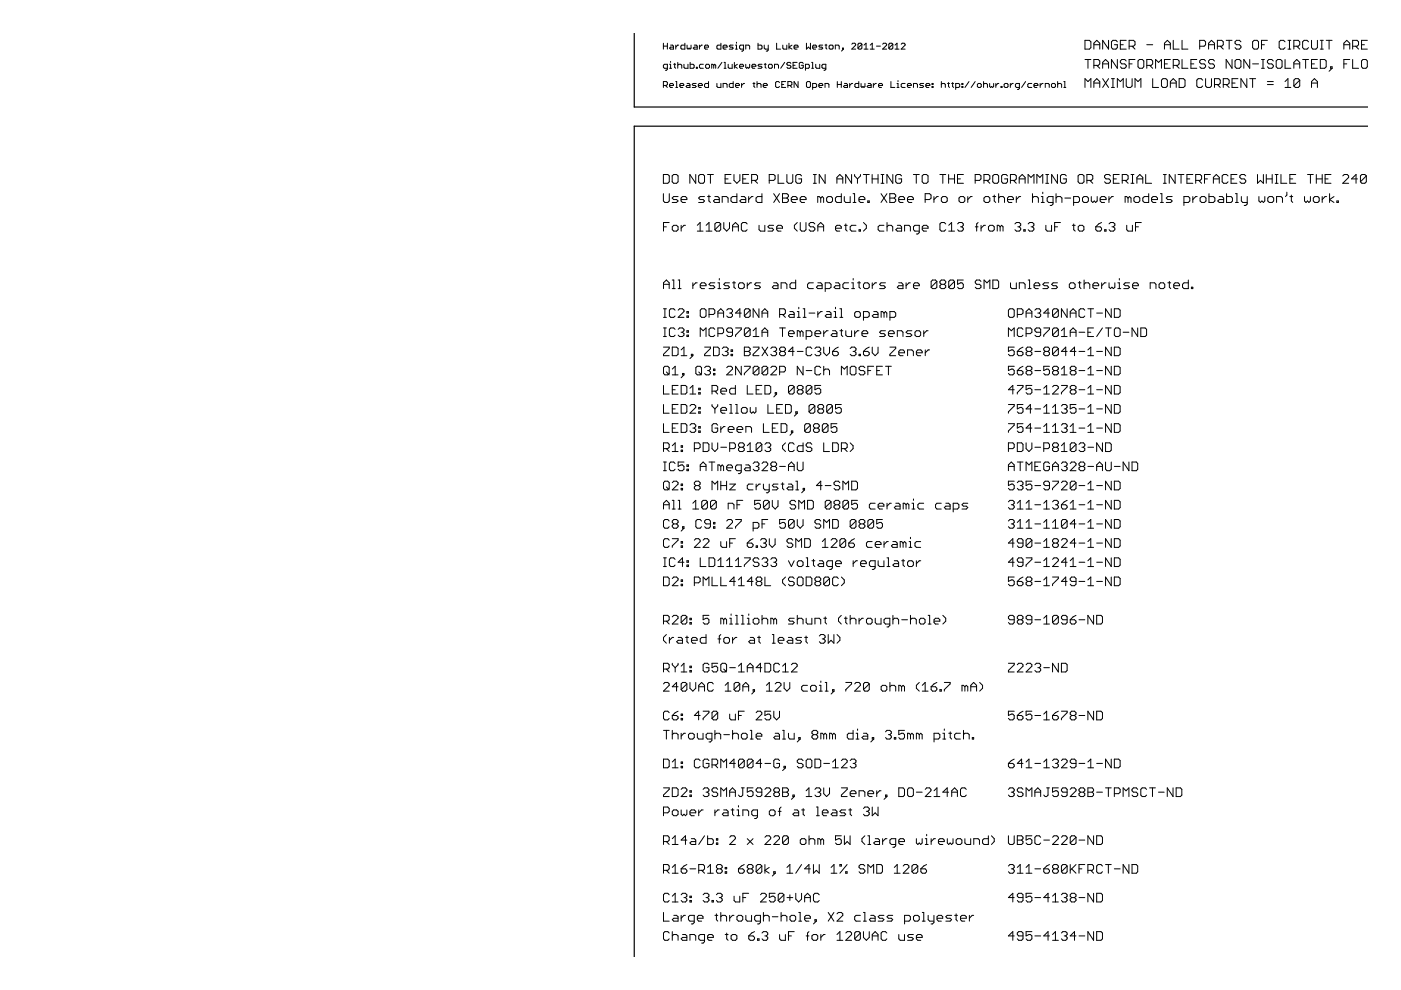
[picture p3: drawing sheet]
<svg xmlns="http://www.w3.org/2000/svg" width="297mm" height="210mm" viewBox="0 0 297 210" stroke-linecap="round" stroke-linejoin="round" font-family="sans-serif">
<g fill="#000" stroke="#000" stroke-width=".21">
<path d="M140.7 9.2v1.2zM140.7 9.8h.8zM140.7 17.3v1.2zM140.7 17.3h.6zM140.7 13.8v.5zM140.7 14.3l.2 .2zM140.9 13.6l-.2 .2zM140.9 14.5h.6zM141.1 18.1l.4 .4zM141.1 14.9h.2zM141.3 17.3l.2 .2zM140.7 18.1h.6z"/>
<path d="M141.3 14.9l.2-.2zM141.5 9.2v1.2zM141.5 17.5v.4zM141.5 17.9l-.2 .2zM141.5 13.6v1.1zM140.9 13.6h.6zM142 10.2l.2-.2zM142 17.9v.4zM142.2 17.7l-.2 .2zM142 13.6h.2zM142 14.5h.4zM142.2 9.6h.4z"/>
<path d="M142 10.2l.2 .2zM142.2 10h.6zM142 18.3l.2 .2zM142.2 17.7h.4zM142.2 13.6v.9zM142.2 13v.2zM142.6 9.6l.2 .2zM142.2 18.5h.4zM142.6 17.7l.2 .2zM142.8 9.8v.6zM142.2 10.4h.6zM142.8 17.9v.2z"/>
<path d="M142 18.1h.8zM142.8 13.6h.5zM143 13.4v.9zM143 14.3l.3 .2zM143.3 9.6v.8zM143.7 9.6l-.4 .4zM143.3 17.3h.2zM143.3 18.5h.4zM143.5 17.3v1.2zM143.7 9.6h.2zM143.7 13.2v1.3zM143.7 13.8l.2-.2z"/>
<path d="M143.9 13.6h.4zM144.1 17.9v.4zM144.4 17.7l-.3 .2zM144.3 13.6l.2 .2zM144.4 9.8v.4zM144.6 9.6l-.2 .2zM144.1 18.3l.3 .2zM144.4 17.7h.4zM144.5 13.8v.7zM144.4 10.2l.2 .2zM144.6 9.6h.6zM144.4 18.5h.4z"/>
<path d="M144.8 17.7l.2 .2zM145 17.9v.2zM144.1 18.1h.9zM145 13.6v.7zM145 14.3l.2 .2zM145.2 9.2v1.2zM144.6 10.4h.6zM145.2 14.5h.7zM145.7 18.1l-.2 .2zM145.7 9.6v.6zM145.7 10.2l.2 .2zM145.7 17.7h.4z"/>
<path d="M145.5 18.3l.2 .2zM145.7 18.1h.6zM145.9 13.6v.9zM146.1 10.2l-.2 .2zM146.1 17.7l.2 .2zM146.1 10.2l.2 .2zM146.3 17.9v.6zM145.7 18.5h.6zM146.3 10.4l.2-.2zM146.3 13.2v1.3zM146.3 14.5h.7zM146.5 9.6v.6z"/>
<path d="M146.8 18.5h.6zM147 17.7l-.2 .2zM146.8 17.9l.2 .2zM147 17.7h.6zM147 14.5l.2-.2zM146.3 13.6h.7zM147 10.2l.2-.2zM147.2 13.8v.5zM147 13.6l.2 .2zM147.2 9.6h.4zM147 10.2l.2 .2zM147.2 10h.6z"/>
<path d="M147.4 18.5l.2-.2zM147 18.1h.4zM147.4 18.1l.2 .2zM147.6 9.6l.2 .2zM147.6 14.3v.2zM147.6 14.3h.2zM147.8 9.8v.6zM147.2 10.4h.6zM147.8 14.3v.2zM147.6 14.5h.2zM148.1 17.9v.4zM148.1 17.9l.2-.2z"/>
<path d="M148.1 18.3l.2 .2zM148.3 17.7h.4zM148.3 9.6v.8zM148.3 10l.4-.4zM148.3 13.8v.5zM148.3 14.3l.2 .2zM148.5 13.6l-.2 .2zM148.5 14.5h.6zM148.3 18.5h.4zM148.7 17.7l.2 .2zM148.7 9.6h.2zM148.9 17.9v.2z"/>
<path d="M148.1 18.1h.8zM148.5 13.6h.6zM149.4 9.8v.4zM149.6 9.6l-.2 .2zM149.4 17.9v.4zM149.4 17.9l.2-.2zM149.4 10.2l.2 .2zM149.6 9.6h.4zM149.4 18.3l.2 .2zM149.6 17.7h.6zM149.6 13.8v.5zM149.6 14.3l.2 .2z"/>
<path d="M149.8 14.5h.4zM149.8 13.6l-.2 .2zM149.6 10.4h.4zM150 9.6l.2 .2zM150.2 9.8v.2zM149.4 10h.8zM150.2 17.3v1.2zM149.6 18.5h.6zM150.2 14.5l.2-.2zM149.8 13.6h.4zM150.4 13.8v.5zM150.2 13.6l.2 .2z"/>
<path d="M150.9 13.6v.9zM150.9 13.6h.2zM151.1 13.6l.2 .2zM151.3 13.8v.7zM151.3 13.8l.2-.2zM151.5 13.6l.2 .2zM151.7 13.8v.7zM152 9.8v.4zM152 9.8l.2-.2zM152 17.7v.6zM152 18.3l.2 .2zM152 10.2l.2 .2z"/>
<path d="M152.2 9.6h.6zM152.2 18.5h.6zM153.1 13.2l-.9 1.3zM152.8 9.2v1.2zM152.2 10.4h.6zM152.8 17.7v.8zM153.3 9.8v.4zM153.3 9.8l.2-.2zM153.3 17.7v.8zM153.3 17.7h.6zM153.3 10.2l.2 .2zM153.5 9.6h.4z"/>
<path d="M153.5 13.2h.2zM153.5 14.5h.4zM153.7 13.2v1.3zM153.5 10.4h.4zM153.9 9.6l.3 .2zM153.9 17.7l.3 .2zM154.2 9.8v.2zM153.3 10h.9zM154.2 17.9v.6zM154.4 13.6v.7zM154.4 14.3l.2 .2zM154.6 14.5h.6z"/>
<path d="M154.6 10.4h.6zM154.8 9.6l-.2 .2zM154.6 17.9v.4zM154.8 17.7l-.2 .2zM154.6 9.8l.2 .2zM154.8 9.6h.6zM154.6 18.3l.2 .2zM154.8 17.7h.6zM155.4 10.2l-.2 .2zM154.8 10h.4zM155.2 13.6v.9zM155.2 10l.2 .2z"/>
<path d="M155.4 17.3v1.2zM154.8 18.5h.6zM155.7 13.2v1.3zM155.7 14.1l.6-.5zM155.9 9.6h.2zM155.9 10.4h.4zM155.9 17.9v.4zM156.1 17.7l-.2 .2zM156.1 9.6v.8zM156.1 9v.2zM155.9 18.3l.2 .2zM156.1 17.7h.4z"/>
<path d="M155.7 14.1l.6 .4zM156.1 18.5h.4zM156.5 17.7l.3 .2zM156.8 17.9v.2zM155.9 18.1h.9zM156.8 9.8v.4zM156.8 10.2l.2 .2zM156.8 13.8v.5zM156.8 13.8l.2-.2zM157 9.6l-.2 .2zM157 10.4h.6zM156.8 14.3l.2 .2z"/>
<path d="M157 13.6h.4zM157.2 10.8h.2zM157.2 17.7v.8zM157.2 18.1l.4-.4zM157.4 10.8l.2-.2zM157 14.5h.4zM157.4 13.6l.2 .2zM157.6 9.6v1zM157 9.6h.6zM157.6 17.7h.3zM157.6 13.8v.3zM156.8 14.1h.8z"/>
<path d="M158.1 9.6v.8zM158.1 9.6h.6zM158.1 13.6v.7zM158.1 14.3l.2 .2zM158.3 14.5l.2-.2zM158.5 14.3l.2 .2zM158.7 9.6l.2 .2zM158.7 14.5l.2-.2zM158.9 9.8v.6zM158.9 13.6v.7zM159.4 13.8v.5zM159.6 13.6l-.2 .2z"/>
<path d="M159.4 14.3l.2 .2zM159.6 13.6h.4zM159.6 17.7h.5zM159.9 17.5v.8zM159.9 18.3l.2 .2zM159.6 14.5h.4zM160 13.6l.3 .2zM160.3 13.8v.3zM159.4 14.1h.9zM160.5 17.3v1.2zM160.5 17.9l.2-.2zM160.7 9.2v1.2z"/>
<path d="M160.7 10.4h.7zM160.7 17.7h.4zM160.7 14.5h.7zM160.7 13.8l.2-.2zM160.7 13.8l.2 .3zM160.9 13.6h.7zM161.1 17.7l.3 .2zM161.6 10.2l-.2 .2zM160.7 9.6h.7zM161.4 17.9v.6zM161.4 14.5l.2-.2zM160.9 14.1h.5z"/>
<path d="M161.6 9.8v.4zM161.4 9.6l.2 .2zM161.4 14.1l.2 .2zM161.8 17.9v.4zM161.8 17.9l.2-.2zM162 9.6v.6zM162 10.2l.2 .2zM161.8 18.3l.2 .2zM162 17.7h.5zM162 13.6h.5zM162.2 10.4h.7zM162.2 13.4v.9z"/>
<path d="M162.2 14.3l.3 .2zM162 18.5h.5zM162.5 17.7l.2 .2zM162.5 10.8h.2zM162.7 17.9v.2zM161.8 18.1h.9zM162.9 9.6v1zM162.7 10.8l.2-.2zM162.9 13.8v.5zM162.9 14.3l.2 .2zM163.1 14.5h.4zM163.1 13.6l-.2 .2z"/>
<path d="M163.5 14.5l.2-.2zM163.1 13.6h.4zM163.7 13.8v.5zM163.5 13.6l.2 .2zM164.2 13.6v.9zM164.2 13.6h.6zM164.4 17.5v.8zM164.4 18.3l.3 .2zM164.7 9.2v1.2zM164.7 10.4h.8zM164.7 17.3l-.3 .2zM164.7 18.5h.4z"/>
<path d="M164.8 13.6l.3 .2zM164.7 17.3h.4zM165.1 18.5l.2-.2zM165.1 13.8v.7zM165.1 17.3l.2 .2zM166.4 13.2l-.9 1.3zM165.8 17.3v1.2zM165.8 18.5h.8zM165.8 17.9h.4zM166 9.6v.6zM166 10.2l.2 .2zM166.2 10.4h.6z"/>
<path d="M165.8 17.3h.8zM166.8 9.6v.8zM166.8 13.4v.2zM166.8 13.6l.2 .2zM167 17.3v1.2zM167 17.3h.7zM167 13.2l-.2 .2zM167 13.8h.5zM166.8 14.3l.2 .2zM167.3 9.2v1.2zM167.3 10l.6-.4zM167.5 18.1l.4 .4z"/>
<path d="M167 13.2h.5zM167.5 13.8l.2 .3zM167 14.5h.5zM167.7 17.3l.2 .2zM167 18.1h.7zM167.5 13.2l.2 .2zM167.7 14.1v.2zM167.7 14.3l-.2 .2zM167.9 17.5v.4zM167.9 17.9l-.2 .2zM167.3 10l.6 .4zM168.1 13.2v1.3z"/>
<path d="M168.1 14.5h.9zM168.1 13.8h.5zM168.4 9.8v.4zM168.4 9.8l.2-.2zM168.4 17.3v1.2zM168.4 17.3l.8 1.2zM168.4 10.2l.2 .2zM168.6 9.6h.4zM168.6 10.4h.4zM169 9.6l.2 .2zM168.1 13.2h.9zM169.2 9.8v.2z"/>
<path d="M168.4 10h.8zM169.2 17.3v1.2zM169.5 13.4v.9zM169.5 14.3l.2 .2zM169.7 13.2l-.2 .2zM169.7 14.5h.4zM169.7 13.2h.4zM170.1 14.5l.2-.2zM170.1 13.2l.2 .2zM170.3 13.8v.5zM169.9 13.8h.4zM170.8 13.6v1.3z"/>
<path d="M170.8 13.6h.6zM171 9.2v1.2zM171.4 10l-.4 .4zM171 17.5v.8zM171 18.3l.2 .2zM171.2 17.3l-.2 .2zM171.2 18.5h.4zM171.4 10l.4 .4zM171.4 13.6l.2 .2zM170.8 14.5h.6zM171.6 13.8v.5zM171.6 14.3l-.2 .2z"/>
<path d="M171.2 17.3h.4zM171.6 18.5l.2-.2zM171.8 9.2v1.2zM171.8 17.5v.8zM171.6 17.3l.2 .2zM172.1 13.2h.2zM172.1 14.5h.4zM172.3 9.8v.4zM172.5 9.6l-.2 .2zM172.3 17.7v1.3zM172.3 17.7h.6zM172.3 13.2v1.3z"/>
<path d="M172.3 10.2l.2 .2zM172.5 9.6h.4zM172.5 10.4h.4zM172.9 9.6l.2 .2zM172.9 17.7l.2 .2zM172.3 18.5h.6zM173 13.6v.7zM173 14.3l.2 .2zM173.1 9.8v.2zM172.3 10h.8zM173.1 17.9v.4zM173.1 18.3l-.2 .2z"/>
<path d="M173.2 14.5h.6zM173.6 10.4h.6zM173.6 9.8l.2-.2zM173.6 17.9v.4zM173.6 17.9l.2-.2zM173.8 13.6v.9zM173.6 9.8l.2 .2zM173.8 9.6h.6zM173.6 18.3l.2 .2zM173.8 17.7h.4zM174.4 10.2l-.2 .2zM173.8 10h.4z"/>
<path d="M173.8 18.5h.4zM174.2 17.7l.2 .2zM174.3 13.8v.5zM174.3 14.3l.2 .2zM174.2 10l.2 .2zM174.4 17.9v.2zM173.6 18.1h.8zM174.3 13.8l.2-.2zM174.5 14.5h.6zM174.7 14.9h.2zM174.9 14.9l.2-.2zM174.9 9.6h.4z"/>
<path d="M174.9 17.7v.8zM174.9 17.7h.6zM175.1 13.6v1.1zM174.5 13.6h.6zM175.1 9.4v.8zM175.1 10.2l.2 .2zM175.5 17.7l.2 .2zM175.7 17.9v.6zM175.8 9.8v.4zM175.8 10.2l.2 .2zM176 10.4h.4zM176 9.6l-.2 .2z"/>
<path d="M176.6 10.2l-.2 .2zM176 9.6h.4zM176.6 9.8v.4zM176.4 9.6l.2 .2zM177.1 9.6v.8zM177.1 9.6h.6zM177.5 17.3v1.2zM177.5 17.9h.9zM177.7 9.6l.2 .2zM177.9 9.8v.6zM178.4 17.3v1.2zM178.8 10.4l-.4 .4z"/>
<path d="M178.6 10.2v.2zM178.6 10.4h.2zM178.8 10.2v.2zM178.6 10.2h.2zM178.8 18.3l.2-.2zM179 17.7h.5zM178.8 18.3l.2 .2zM179 18.1h.7zM179.5 17.7l.2 .2zM179.7 17.9v.6zM179 18.5h.7zM180.1 17.7v.8z"/>
<path d="M180.6 17.7l-.5 .4zM180.6 17.7h.2zM181.4 9.6l-.8 .8zM180.6 9.4l.2-.2zM180.8 9.2h.4zM181.3 17.9v.4zM181.3 17.9l.2-.2zM180.6 10.4h.8zM181.4 9.4v.2zM181.2 9.2l.2 .2zM181.3 18.3l.2 .2zM181.5 17.7h.6z"/>
<path d="M181.9 9.4v.8zM181.9 9.4l.2-.2zM181.9 10.2l.8-.8zM182.1 17.3v1.2zM181.5 18.5h.6zM182.1 9.2h.4zM181.9 10.2l.2 .2zM182.5 9.2l.2 .2zM182.1 10.4h.4zM182.6 17.7v.6zM182.6 18.3l.2 .2zM182.7 9.4v.8z"/>
<path d="M182.7 10.2l-.2 .2zM182.8 18.5l.2-.2zM183 18.3l.2 .2zM183.4 18.3l-.2 .2zM183.2 9.6l.4-.4zM183.2 10.4h.8zM183.4 17.7v.6zM183.6 9.2v1.2zM184.1 18.1l-.2 .2zM184.1 17.7h.4zM183.9 18.3l.2 .2zM184.1 18.1h.6z"/>
<path d="M184.5 17.7l.2 .2zM184.5 9.6l.4-.4zM184.5 10.4h.9zM184.7 17.9v.6zM184.1 18.5h.6zM184.9 9.2v1.2zM185.2 17.7v.8zM185.2 18.1l.4-.4zM185.6 17.7h.2zM185.8 9.8h.9zM186.3 17.9v.4zM186.3 17.9l.2-.2z"/>
<path d="M186.3 18.3l.2 .2zM186.5 17.7h.4zM186.5 18.5h.4zM186.9 17.7l.2 .2zM187.1 17.9v.2zM186.3 18.1h.8zM188 9.6l-.9 .8zM187.3 9.2l-.2 .2zM187.3 9.2h.5zM187.1 10.4h.9zM188 9.4v.2zM187.8 9.2l.2 .2z"/>
<path d="M188.4 9.4v.8zM188.4 9.4l.3-.2zM188.4 10.2l.9-.8zM188.7 9.2h.4zM188.4 10.2l.3 .2zM188.9 17.3v1.2zM188.9 18.5h.8zM189.1 9.2l.2 .2zM188.7 10.4h.4zM189.3 9.4v.8zM189.3 10.2l-.2 .2zM189.8 9.6l.4-.4z"/>
<path d="M189.8 10.4h.8zM190.2 9.2v1.2zM190.2 17.7h.2zM190.2 18.5h.4zM190.4 17.7v.8zM190.4 17.1v.2zM191.9 9.6l-.8 .8zM191.1 17.9v.4zM191.1 18.3l.2 .2zM191.1 9.4l.2-.2zM191.3 17.7l-.2 .2zM191.3 18.5h.6z"/>
<path d="M191.3 9.2h.4zM191.1 10.4h.8zM191.9 9.4v.2zM191.7 9.2l.2 .2zM191.3 17.7h.6zM192.4 17.9v.4zM192.6 17.7l-.2 .2zM192.4 18.3l.2 .2zM192.6 17.7h.4zM192.6 18.5h.4zM193 17.7l.2 .2zM193.2 17.9v.2z"/>
<path d="M192.4 18.1h.8zM193.7 17.7v.8zM193.7 17.7h.6zM194.3 17.7l.2 .2zM194.5 17.9v.6zM195 18.5h.6zM195.2 17.7l-.2 .2zM195 17.9l.2 .2zM195.2 17.7h.6zM195.8 18.3l-.2 .2zM195.2 18.1h.4zM195.6 18.1l.2 .2z"/>
<path d="M196.3 17.9v.4zM196.3 17.9l.2-.2zM196.3 18.3l.2 .2zM196.5 17.7h.4zM196.5 18.5h.4zM196.9 17.7l.2 .2zM197.1 17.9v.2zM196.3 18.1h.8zM197.6 17.7h.2zM197.6 17.7v.2zM197.6 18.3h.2zM197.6 18.3v.2z"/>
<path d="M197.8 17.7v.2zM197.6 17.9h.2zM197.8 18.3v.2zM197.6 18.5h.2zM199.6 17.3v1.2zM199.6 17.9l.2-.2zM199.8 17.7h.4zM200.2 17.7l.2 .2zM200.4 17.9v.6zM200.9 17.7h.4zM201.1 17.5v.8zM201.1 18.3l.2 .2z"/>
<path d="M201.8 17.7h.4zM202 17.5v.8zM202 18.3l.2 .2zM202.6 17.7v1.3zM202.6 17.7h.7zM203.3 17.7l.2 .2zM202.6 18.5h.7zM203.5 17.9v.4zM203.5 18.3l-.2 .2zM203.9 17.7h.3zM203.9 17.7v.2zM203.9 18.3h.3z"/>
<path d="M203.9 18.3v.2zM204.2 17.7v.2zM203.9 17.9h.3zM204.2 18.3v.2zM203.9 18.5h.3zM205.4 17.3l-.8 1.2zM206.8 17.3l-.9 1.2zM207.2 17.9v.4zM207.2 18.3l.2 .2zM207.4 18.5h.4zM207.4 17.7l-.2 .2zM207.8 18.5l.2-.2z"/>
<path d="M207.4 17.7h.4zM208 17.9v.4zM207.8 17.7l.2 .2zM208.5 17.3v1.2zM208.7 17.7l-.2 .2zM208.7 17.7h.4zM209.1 17.7l.3 .2zM209.4 17.9v.6zM209.8 17.7v.6zM209.8 18.3l.2 .2zM210 18.5l.2-.2zM210.2 18.3l.3 .2z"/>
<path d="M210.5 18.5l.2-.2zM210.7 17.7v.6zM211.1 17.7v.8zM211.1 18.1l.5-.4zM211.6 17.7h.2zM212.2 18.3v.2zM212.2 18.3h.2zM212.4 18.3v.2zM212.2 18.5h.2zM212.9 17.9v.4zM212.9 18.3l.2 .2zM213.1 18.5h.4z"/>
<path d="M213.1 17.7l-.2 .2zM213.7 18.3l-.2 .2zM213.1 17.7h.4zM213.7 17.9v.4zM213.5 17.7l.2 .2zM214.2 17.7v.8zM214.6 17.7l-.4 .4zM214.6 17.7h.2zM215.3 17.9v.4zM215.3 18.3l.2 .2zM215.5 17.7l-.2 .2zM215.5 18.5h.6z"/>
<path d="M215.7 19h.2zM216.1 18.8l-.2 .2zM216.1 17.7v1.1zM215.5 17.7h.6zM217.4 17.3l-.8 1.2zM217.9 17.9v.4zM217.9 18.3l.2 .2zM217.9 17.9l.2-.2zM218.1 18.5h.7zM218.1 17.7h.7zM219.2 17.9v.4zM219.2 17.9l.2-.2z"/>
<path d="M219.2 18.3l.2 .2zM219.4 17.7h.5zM219.4 18.5h.5zM219.9 17.7l.1 .2zM220 17.9v.2zM219.2 18.1h.8zM220.5 17.7v.8zM220.5 18.1l.5-.4zM221 17.7h.1zM221.6 17.7v.8zM221.6 17.7h.6zM222.2 17.7l.3 .2z"/>
<path d="M222.5 17.9v.6zM222.9 17.9v.4zM222.9 18.3l.2 .2zM223.1 18.5h.5zM223.1 17.7l-.2 .2zM223.8 18.3l-.2 .2zM223.1 17.7h.5zM223.8 17.9v.4zM223.6 17.7l.2 .2zM224.2 17.3v1.2zM224.2 17.9l.3-.2zM224.5 17.7h.4z"/>
<path d="M224.9 17.7l.2 .2zM225.1 17.9v.6zM225.6 17.3h.2zM225.6 18.5h.4zM225.8 17.3v1.2zM230 8.6v1.8zM230 10.4h1zM230 16.7v1.8zM230 16.7l.7 .6zM230 12.6h1.3zM230.7 17.3l.6-.6zM230.7 12.6v1.9z"/>
<path d="M231 10.4l.3-.3zM230 8.6h1zM231.3 8.9v1.2zM231 8.6l.3 .3zM231.3 16.7v1.8zM231.9 9.2v1.2zM232.5 8.6l-.6 .6zM231.9 9.5h1.3zM231.9 17.3v1.2zM232.5 16.7l-.6 .6zM231.9 17.6h1.3zM231.9 12.6v1.9z"/>
<path d="M231.9 12.6h1zM232.5 8.6l.7 .6zM232.5 16.7l.7 .6zM232.5 13.9l.7 .6zM232.9 12.6l.3 .3zM231.9 13.9h1zM233.2 9.2v1.2zM233.2 17.3v1.2zM233.2 12.9v.6zM233.2 13.5l-.3 .4zM233.8 8.6v1.8zM233.8 8.6l1.2 1.8z"/>
<path d="M233.8 16.7l1.2 1.8zM233.8 13.2v1.3zM233.8 13.2l.6-.6zM233.8 13.5h1.2zM234.4 12.6l.6 .6zM235 8.6v1.8zM235 16.7l-1.2 1.8zM235 13.2v1.3zM235.6 8.9v1.2zM235.6 10.1l.4 .3zM235.6 18.5h.7zM235.6 16.7h.7z"/>
<path d="M235.6 12.6v1.9zM235.6 12.6l1.3 1.9zM236 8.6l-.4 .3zM236 10.4h.6zM236 16.7v1.8zM236 8.6h.6zM236.9 10.1l-.3 .3zM236.6 8.6l.3 .3zM236.9 9.5v.6zM236.3 9.5h.6zM236.9 16.7v1.8zM236.9 16.7l.6 .6z"/>
<path d="M236.9 12.6v1.9zM237.5 8.6v1.8zM237.5 10.4h1.3zM237.5 9.5h.6zM237.5 17.3l.6-.6zM237.5 12.9v.3zM237.5 13.2l.3 .3zM237.8 12.6l-.3 .3zM237.8 13.5h.7zM237.5 14.2l.3 .3zM238.1 16.7v1.8zM237.8 12.6h.7z"/>
<path d="M238.5 13.5l.3 .4zM237.8 14.5h.7zM237.5 8.6h1.3zM238.8 16.7v1.5zM238.8 18.2l.3 .3zM238.5 12.6l.3 .3zM238.8 13.9v.3zM238.8 14.2l-.3 .3zM239.1 18.5h.6zM239.4 8.6v1.8zM239.4 8.6h.9zM239.4 12.6v1.9z"/>
<path d="M239.4 12.6h1.2zM239.4 13.5h.6zM239.7 18.5l.3-.3zM240 9.8l.6 .6zM240 16.7v1.5zM240.3 8.6l.3 .3zM239.4 9.8h.9zM240.6 8.9v.6zM240.6 9.5l-.3 .3zM240.6 16.7v1.8zM240.6 16.7l.7 .6zM241.3 17.3l.6-.6z"/>
<path d="M241.3 12.9v1.3zM241.3 14.2l.3 .3zM241.6 12.6l-.3 .3zM241.6 14.5h.6zM241.9 16.7v1.8zM241.6 12.6h.6zM242.5 14.2l-.3 .3zM242.5 12.9v1.3zM242.2 12.6l.3 .3zM243.1 9.5h1.3zM243.1 12.6v1.9zM243.1 12.6h1z"/>
<path d="M243.8 13.9l.6 .6zM244.1 12.6l.3 .3zM243.1 13.9h1zM244.4 16.7v1.8zM244.4 18.5h1.2zM244.4 12.9v.6zM244.4 13.5l-.3 .4zM245 12.6v1.9zM245 12.6l.6 .6zM245.6 13.2l.7-.6zM246.3 17v1.2zM246.3 18.2l.3 .3z"/>
<path d="M246.3 12.6v1.9zM246.6 16.7l-.3 .3zM246.6 18.5h.6zM246.9 9.2v1.2zM246.9 9.2l.6-.6zM246.9 9.5h1.2zM246.9 12.6v1.9zM246.9 14.5h1.2zM246.9 13.5h.6zM246.6 16.7h.6zM247.2 18.5l.3-.3zM247.5 8.6l.6 .6z"/>
<path d="M247.5 17v1.2zM247.2 16.7l.3 .3zM248.1 9.2v1.2zM248.1 17.3v1.2zM248.1 17.3l.7-.6zM248.1 17.6h1.3zM246.9 12.6h1.2zM248.8 8.6v1.8zM248.8 10.4h1.2zM248.8 16.7l.6 .6zM248.8 12.6v1.9zM248.8 12.6h.9z"/>
<path d="M249.4 17.3v1.2zM249.4 13.9l.6 .6zM249.7 12.6l.3 .3zM248.8 13.9h.9zM250 16.7v1.8zM250 18.5h.9zM250 12.9v.6zM250 13.5l-.3 .4zM250.6 8.6v1.8zM250.6 10.4h1.3zM250.6 12.6v1.9zM250.6 14.5h1.3z"/>
<path d="M250.9 18.5l.3-.3zM250 16.7h.9zM251.2 17v1.2zM250.9 16.7l.3 .3zM252.5 12.6v1.9zM252.5 14.5h1.2zM252.5 13.5h.6zM253.7 17v1.2zM253.7 18.2l.3 .3zM252.5 12.6h1.2zM254 16.7l-.3 .3zM254 18.5h.7z"/>
<path d="M254.4 8.6v1.8zM254.4 8.6h.9zM254.4 12.9v.3zM254.4 13.2l.3 .3zM254 16.7h.7zM254.7 18.5l.3-.3zM254.7 12.6l-.3 .3zM254.7 13.5h.6zM254.4 14.2l.3 .3zM254.7 16.7l.3 .3zM255.3 8.6l.3 .3zM254.4 9.8h.9z"/>
<path d="M254.7 12.6h.6zM255.3 13.5l.3 .4zM254.7 14.5h.6zM255.6 8.9v.6zM255.6 9.5l-.3 .3zM255.6 16.7v1.5zM255.6 18.2l.3 .3zM255.3 12.6l.3 .3zM255.6 13.9v.3zM255.6 14.2l-.3 .3zM255.9 18.5h.6zM256.2 9.2v1.2z"/>
<path d="M256.2 9.2l.7-.6zM256.2 9.5h1.3zM256.2 12.9v.3zM256.2 13.2l.3 .3zM256.5 18.5l.4-.3zM256.5 12.6l-.3 .3zM256.5 13.5h.7zM256.2 14.2l.3 .3zM256.9 8.6l.6 .6zM256.9 16.7v1.5zM256.5 12.6h.7zM257.2 13.5l.3 .4z"/>
<path d="M256.5 14.5h.7zM257.5 9.2v1.2zM257.5 16.7v1.8zM257.5 16.7h.9zM257.2 12.6l.3 .3zM257.5 13.9v.3zM257.5 14.2l-.3 .3zM258.1 8.6v1.8zM258.1 8.6h.9zM258.1 17.9l.6 .6zM258.4 16.7l.3 .3zM257.5 17.9h.9z"/>
<path d="M258.7 9.8l.7 .6zM258.7 17v.6zM258.7 17.6l-.3 .3zM259 8.6l.4 .3zM258.1 9.8h.9zM259.4 8.9v.6zM259.4 9.5l-.4 .3zM259.4 16.7v1.8zM259.4 16.7h.9zM260 8.6h1.2zM260 17.9l.6 .6zM260 12.6v1.9z"/>
<path d="M260 12.6l1.2 1.9zM260.3 16.7l.3 .3zM259.4 17.9h.9zM260.6 8.6v1.8zM260.6 17v.6zM260.6 17.6l-.3 .3zM261.2 16.7v1.8zM261.2 18.5h1.3zM261.2 17.6h.7zM261.2 12.6v1.9zM261.9 8.9v.3zM261.9 9.2l.2 .3z"/>
<path d="M261.9 12.9v1.3zM261.9 14.2l.2 .3zM262.1 8.6l-.2 .3zM262.1 9.5h.7zM261.9 10.1l.2 .3zM262.1 12.6l-.2 .3zM262.1 14.5h.7zM261.2 16.7h1.3zM262.1 8.6h.7zM262.8 9.5l.3 .3zM262.1 10.4h.7zM262.1 12.6h.7z"/>
<path d="M262.8 14.5l.3-.3zM262.8 8.6l.3 .3zM263.1 9.8v.3zM263.1 10.1l-.3 .3zM263.1 16.7v1.8zM263.1 16.7l1.3 1.8zM263.1 12.9v1.3zM262.8 12.6l.3 .3zM263.7 12.6v1.9zM263.7 12.6l1.3 1.9zM264.4 16.7v1.8zM265 16.7h1.2z"/>
<path d="M265 12.6v1.9zM265.6 8.9v1.2zM265.6 10.1l.3 .3zM265.6 16.7v1.8zM265.6 13.5h1.2zM265.9 8.6l-.3 .3zM265.9 10.4h.6zM265.9 8.6h.6zM266.8 10.1l-.3 .3zM266.8 8.9v1.2zM266.5 8.6l.3 .3zM267.5 8.6v1.8z"/>
<path d="M267.5 8.6h1.2zM267.5 9.5h.6zM267.5 14.5h.6zM267.5 12.6h.6zM267.8 12.6v1.9zM268.7 17.9h1.3zM268.7 17.3h1.3zM268.7 12.9v.3zM268.7 13.2l.3 .3zM269 12.6l-.3 .3zM269 13.5h.6zM268.7 14.2l.3 .3z"/>
<path d="M269 12.6h.6zM269.6 13.5l.4 .4zM269 14.5h.6zM269.6 12.6l.4 .3zM270 13.9v.3zM270 14.2l-.4 .3zM270.6 12.9v1.3zM270.6 14.2l.3 .3zM270.9 12.6l-.3 .3zM270.9 14.5h.6zM271.2 8.9v1.2zM271.2 10.1l.3 .3z"/>
<path d="M271.5 8.6l-.3 .3zM271.5 10.4h.6zM270.9 12.6h.6zM271.5 14.5l.3-.3zM271.8 12.9v1.3zM271.5 12.6l.3 .3zM271.5 8.6h.6zM272.1 10.4l.4-.3zM272.1 8.6l.4 .3zM272.5 17.3l.6-.6zM272.5 18.5h1.2zM272.5 12.6v1.9z"/>
<path d="M272.5 14.5h1.2zM273.1 10.4h.6zM273.1 8.6h.6zM273.1 16.7v1.8zM273.4 8.6v1.8zM274.3 8.6v1.8zM274.3 8.6h1zM274.3 17v1.2zM274.3 17l.3-.3zM274.3 18.2l1.3-1.2zM274.3 13.2v1.3zM274.3 13.2l.6-.6z"/>
<path d="M274.3 13.5h1.3zM274.6 16.7h.7zM274.3 18.2l.3 .3zM274.9 9.8l.7 .6zM274.9 12.6l.7 .6zM275.3 8.6l.3 .3zM274.3 9.8h1zM275.3 16.7l.3 .3zM274.6 18.5h.7zM275.6 8.9v.6zM275.6 9.5l-.3 .3zM275.6 17v1.2z"/>
<path d="M275.6 18.2l-.3 .3zM275.6 13.2v1.3zM276.2 8.9v1.2zM276.2 10.1l.3 .3zM276.2 12.6h1.2zM276.5 8.6l-.3 .3zM276.5 10.4h.6zM276.8 12.6v1.9zM276.5 8.6h.6zM277.1 10.4l.3-.3zM277.1 8.6l.3 .3zM278.1 8.6v1.5z"/>
<path d="M278.1 10.1l.3 .3zM278.1 17.3v1.2zM278.1 17.3l.6-.6zM278.1 17.6h1.2zM278.1 12.6v1.9zM278.1 14.5h1.2zM278.1 13.5h.6zM278.4 10.4h.6zM278.7 16.7l.6 .6zM279 10.4l.3-.3zM279.3 8.6v1.5zM279.3 17.3v1.2z"/>
<path d="M278.1 12.6h1.2zM279.9 10.4h.7zM279.9 8.6h.7zM279.9 12.6v1.9zM279.9 14.5h1zM280.2 8.6v1.8zM280.9 14.5l.3-.3zM279.9 12.6h1zM281.2 8.6h1.2zM281.2 12.9v1.3zM280.9 12.6l.3 .3zM281.8 8.6v1.8z"/>
<path d="M281.8 15.1l.6-.6zM282.1 14.2v.3zM282.1 14.5h.3zM282.4 14.2v.3zM282.1 14.2h.3zM284.9 9.2v1.2zM284.9 9.2l.6-.6zM284.9 9.5h1.3zM284.9 12.6v1.9zM284.9 12.6h1.3zM284.9 13.5h.6zM285.5 8.6l.7 .6z"/>
<path d="M286.2 9.2v1.2zM286.8 8.6v1.8zM286.8 8.6h.9zM286.8 12.6v1.9zM286.8 14.5h1.2zM287.4 9.8l.6 .6zM287.7 8.6l.3 .3zM286.8 9.8h.9zM288 8.9v.6zM288 9.5l-.3 .3zM288.7 8.6v1.8zM288.7 10.4h1.2z"/>
<path d="M288.7 9.5h.6zM288.7 12.9v1.3zM288.7 14.2l.3 .3zM289 12.6l-.3 .3zM289 14.5h.6zM289 12.6h.6zM289.9 14.2l-.3 .3zM288.7 8.6h1.2zM289.9 12.9v1.3zM289.6 12.6l.3 .3zM140.7 37v1.9zM140.7 38.9h.9z"/>
<path d="M141.6 38.9l.3-.4zM140.7 37h.9zM141.9 37.3v1.2zM141.6 37l.3 .3zM142.5 37.3v1.2zM142.5 38.5l.3 .4zM142.5 37.3l.3-.3zM142.8 38.9h.6zM142.8 37h.6zM143.4 38.9l.4-.4zM143.8 37.3v1.2zM143.4 37l.4 .3z"/>
<path d="M146.3 37v1.9zM146.3 37l1.2 1.9zM147.5 37v1.9zM148.1 37.3v1.2zM148.1 38.5l.3 .4zM148.1 37.3l.3-.3zM148.4 38.9h.7zM148.4 37h.7zM149.4 38.5l-.3 .4zM149.4 37.3v1.2zM149.1 37l.3 .3zM150 37h1.3z"/>
<path d="M150.6 37v1.9zM153.7 37v1.9zM153.7 38.9h1.3zM153.7 37.9h.7zM153.7 37h1.3zM155.6 37v1.2zM155.6 38.2l.6 .7zM156.2 38.9l.7-.7zM156.9 37v1.2zM157.5 37v1.9zM157.5 38.9h1.2zM157.5 37.9h.6z"/>
<path d="M157.5 37h1.2zM159.4 37v1.9zM159.4 37h.9zM160 38.2l.6 .7zM160.3 37l.3 .3zM159.4 38.2h.9zM160.6 37.3v.6zM160.6 37.9l-.3 .3zM163.1 37v1.9zM163.1 37h.9zM164 37l.3 .3zM163.1 38.2h.9z"/>
<path d="M164.3 37.3v.6zM164.3 37.9l-.3 .3zM165 37v1.9zM165 38.9h1.2zM166.8 37v1.5zM166.8 38.5l.4 .4zM167.2 38.9h.6zM167.8 38.9l.3-.4zM168.1 37v1.5zM168.7 37.3v1.2zM168.7 38.5l.3 .4zM169 37l-.3 .3z"/>
<path d="M169 38.9h.7zM169 37h.7zM169.9 38.5l-.2 .4zM169.7 37l.2 .3zM169.9 37.9v.6zM169.3 37.9h.6zM172.4 38.9h.7zM172.4 37h.7zM172.8 37v1.9zM173.7 37v1.9zM173.7 37l1.2 1.9zM174.9 37v1.9z"/>
<path d="M177.4 37.6v1.3zM177.4 37.6l.7-.6zM177.4 37.9h1.3zM178.1 37l.6 .6zM178.7 37.6v1.3zM179.3 37v1.9zM179.3 37l1.3 1.9zM180.6 37v1.9zM181.2 37v.3zM181.2 37.3l.6 .6zM181.8 37.9l.6-.6zM181.8 37.9v1z"/>
<path d="M182.4 37v.3zM183 37h1.3zM183.7 37v1.9zM184.9 37v1.9zM184.9 37.9h1.3zM186.2 37v1.9zM186.8 38.9h.6zM186.8 37h.6zM187.1 37v1.9zM188 37v1.9zM188 37l1.3 1.9zM189.3 37v1.9z"/>
<path d="M189.9 37.3v1.2zM189.9 38.5l.3 .4zM189.9 37.3l.3-.3zM190.2 38.9h.6zM190.2 37h.6zM190.8 38.9l.4-.4zM190.8 37l.4 .3zM191.2 37.9v.6zM190.5 37.9h.7zM193.7 37h1.2zM194.3 37v1.9zM195.5 37.3v1.2z"/>
<path d="M195.5 38.5l.3 .4zM195.5 37.3l.3-.3zM195.8 38.9h.6zM195.8 37h.6zM196.4 38.9l.4-.4zM196.8 37.3v1.2zM196.4 37l.4 .3zM199.3 37h1.2zM199.9 37v1.9zM201.1 37v1.9zM201.1 37.9h1.3zM202.4 37v1.9z"/>
<path d="M203 37v1.9zM203 38.9h1.3zM203 37.9h.6zM203 37h1.3zM206.8 37v1.9zM206.8 37h.9zM207.7 37l.3 .3zM206.8 38.2h.9zM208 37.3v.6zM208 37.9l-.3 .3zM208.6 37v1.9zM208.6 37h.9z"/>
<path d="M209.2 38.2l.7 .7zM209.5 37l.4 .3zM208.6 38.2h.9zM209.9 37.3v.6zM209.9 37.9l-.4 .3zM210.5 37.3v1.2zM210.5 38.5l.3 .4zM210.5 37.3l.3-.3zM210.8 38.9h.6zM210.8 37h.6zM211.7 38.5l-.3 .4zM211.7 37.3v1.2z"/>
<path d="M211.4 37l.3 .3zM212.4 37.3v1.2zM212.4 38.5l.3 .4zM212.7 37l-.3 .3zM212.7 38.9h.6zM212.7 37h.6zM213.3 38.9l.3-.4zM213.3 37l.3 .3zM213.6 37.9v.6zM213 37.9h.6zM214.2 37v1.9zM214.2 37h1z"/>
<path d="M214.9 38.2l.6 .7zM215.2 37l.3 .3zM214.2 38.2h1zM215.5 37.3v.6zM215.5 37.9l-.3 .3zM216.1 37.6v1.3zM216.1 37.6l.6-.6zM216.1 37.9h1.2zM216.7 37l.6 .6zM217.3 37.6v1.3zM218 37v1.9zM218 37l.6 .6z"/>
<path d="M218.6 37.6l.6-.6zM219.2 37v1.9zM219.8 37v1.9zM219.8 37l.7 .6zM220.5 37.6l.6-.6zM221.1 37v1.9zM221.7 38.9h.6zM221.7 37h.6zM222 37v1.9zM223 37v1.9zM223 37l1.2 1.9zM224.2 37v1.9z"/>
<path d="M224.8 37.3v1.2zM224.8 38.5l.3 .4zM224.8 37.3l.3-.3zM225.1 38.9h.7zM225.1 37h.7zM225.8 38.9l.3-.4zM225.8 37l.3 .3zM226.1 37.9v.6zM225.4 37.9h.7zM228.6 37.3v1.2zM228.6 38.5l.3 .4zM228.9 37l-.3 .3z"/>
<path d="M228.9 38.9h.6zM228.9 37h.6zM229.5 38.9l.3-.4zM229.8 37.3v1.2zM229.5 37l.3 .3zM230.4 37v1.9zM230.4 37h1zM231.1 38.2l.6 .7zM231.4 37l.3 .3zM230.4 38.2h1zM231.7 37.3v.6zM231.7 37.9l-.3 .3z"/>
<path d="M234.2 37.3v.3zM234.2 37.6l.3 .3zM234.2 37.3l.3-.3zM234.5 37.9h.6zM234.2 38.5l.3 .4zM234.5 37h.6zM235.1 37.9l.3 .3zM234.5 38.9h.6zM235.1 37l.3 .3zM235.4 38.2v.3zM235.4 38.5l-.3 .4zM236.1 37v1.9z"/>
<path d="M236.1 38.9h1.2zM236.1 37.9h.6zM236.1 37h1.2zM237.9 37v1.9zM237.9 37h1zM238.5 38.2l.7 .7zM238.9 37l.3 .3zM237.9 38.2h1zM239.2 37.3v.6zM239.2 37.9l-.3 .3zM239.8 38.9h.6zM239.8 37h.6z"/>
<path d="M240.1 37v1.9zM241 37.6v1.3zM241 37.6l.7-.6zM241 37.9h1.3zM241.7 37l.6 .6zM242.3 37.6v1.3zM242.9 37v1.9zM242.9 38.9h1.3zM246.7 38.9h.6zM246.7 37h.6zM247 37v1.9zM247.9 37v1.9z"/>
<path d="M247.9 37l1.3 1.9zM249.2 37v1.9zM249.8 37h1.2zM250.4 37v1.9zM251.7 37v1.9zM251.7 38.9h1.2zM251.7 37.9h.6zM251.7 37h1.2zM253.5 37v1.9zM253.5 37h.9zM254.1 38.2l.7 .7zM254.4 37l.4 .3z"/>
<path d="M253.5 38.2h.9zM254.8 37.3v.6zM254.4 38.2l.4-.3zM255.4 37v1.9zM255.4 37h1.2zM255.4 37.9h.6zM257.3 37.6v1.3zM257.3 37.6l.6-.6zM257.3 37.9h1.2zM257.9 37l.6 .6zM258.5 37.6v1.3zM259.1 37.3v1.2z"/>
<path d="M259.1 38.5l.3 .4zM259.1 37.3l.3-.3zM259.4 38.9h.7zM259.4 37h.7zM260.1 38.9l.3-.4zM260.1 37l.3 .3zM261 37v1.9zM261 38.9h1.3zM261 37.9h.6zM261 37h1.3zM262.9 37.3v.3zM262.9 37.6l.3 .3z"/>
<path d="M262.9 37.3l.3-.3zM263.2 37.9h.6zM262.9 38.5l.3 .4zM263.2 37h.6zM263.8 37.9l.3 .3zM263.2 38.9h.6zM263.8 37l.3 .3zM264.1 38.2v.3zM264.1 38.5l-.3 .4zM266.6 37v1.9zM267.2 38.2l-.6 .7zM267.2 38.2l.7 .7z"/>
<path d="M267.9 37v1.9zM268.5 37v1.9zM268.5 37.9h1.2zM269.7 37v1.9zM270.4 38.9h.6zM270.4 37h.6zM270.7 37v1.9zM271.6 37v1.9zM271.6 38.9h1.2zM273.5 37v1.9zM273.5 38.9h1.2zM273.5 37.9h.6z"/>
<path d="M273.5 37h1.2zM277.2 37h1.2zM277.8 37v1.9zM279.1 37v1.9zM279.1 37.9h1.2zM280.3 37v1.9zM280.9 37v1.9zM280.9 38.9h1.3zM280.9 37.9h.7zM280.9 37h1.3zM284.7 38.9l1.2-1.3zM284.7 37.3l.3-.3z"/>
<path d="M285 37h.6zM284.7 38.9h1.2zM285.9 37.3v.3zM285.6 37l.3 .3zM286.6 37.9h1.2zM287.5 37v1.9zM286.6 37.9l.9-.9zM288.4 37.3v1.2zM288.4 37.3l.4-.3zM288.4 38.5l1.3-1.2zM288.8 37h.6zM288.4 38.5l.4 .4z"/>
<path d="M289.4 37l.3 .3zM288.8 38.9h.6zM289.7 37.3v1.2zM289.7 38.5l-.3 .4zM140.7 41.1v1.5zM140.7 42.6l.3 .3zM140.7 47.2v1.8zM140.7 47.2h1.2zM140.7 48.1h.6zM140.7 60l.6-.6zM141 42.9h.6zM141.3 59.4l.6 .6z"/>
<path d="M141.6 42.9l.3-.3zM141.9 60v1.2zM141.9 41.1v1.5zM142.5 42.9h.9zM142.5 42l.3-.3zM142.5 48.1v.6zM142.5 48.7l.4 .3zM142.5 59.4h.4zM142.5 42l.3 .3zM142.8 41.7h1zM142.9 49h.5zM142.9 47.8l-.4 .3z"/>
<path d="M142.9 59.4v1.8zM143.4 42.9l.4-.3zM142.8 42.3h.6zM143.4 49l.4-.3zM142.9 47.8h.5zM143.4 42.3l.4 .3zM143.8 48.1v.6zM143.4 47.8l.4 .3zM143.8 59.4h.3zM144.1 59.4v1.8zM144.4 42v.6zM144.7 41.7l-.3 .3z"/>
<path d="M144.4 47.8v1.2zM145 47.8l-.6 .6zM144.4 42.6l.3 .3zM144.7 41.7h.6zM145 47.8h.3zM144.7 42.9h.6zM145.3 41.7l.3 .3zM145.6 42v.3zM144.4 42.3h1.2zM147.5 60h.3zM147.8 47.8l.6-.6zM147.8 49h1.3z"/>
<path d="M148.1 42.9h1zM148.1 42l.3-.3zM148.1 42l.3 .3zM148.4 41.7h1zM148.4 47.2v1.8zM148.8 60h.6zM149.4 42.6l-.3 .3zM148.4 42.3h.7zM149.1 42.3l.3 .3zM149.4 60l.3 .3zM149.7 47.8l.6-.6zM149.7 49h1.2z"/>
<path d="M150 41.7h.6zM150.3 41.4v1.2zM150.3 42.6l.3 .3zM150.3 47.2v1.8zM150.6 60h1zM151.6 42.3l-.3 .3zM151.6 41.7h.6zM151.3 42.6l.3 .3zM151.6 42.3h.9zM151.6 47.5v1.2zM151.6 47.5l.3-.3zM152.8 47.5l-1.2 1.2z"/>
<path d="M151.9 47.2h.6zM151.6 48.7l.3 .3zM152.2 41.7l.3 .3zM152.2 60h.3zM152.5 42v.9zM151.6 42.9h.9zM152.5 47.2l.3 .3zM151.9 49h.6zM152.5 60v1.2zM152.5 59.1v.3zM152.8 47.5v1.2zM152.5 49l.3-.3z"/>
<path d="M153.1 41.7v1.2zM153.1 41.7h1zM153.5 47.2v1.2zM153.5 48.4l.6 .6zM153.8 60h.9zM154.1 41.7l.3 .3zM154.7 48.4l-.6 .6zM154.4 42v.9zM154.7 47.2v1.2zM155 42v.6zM155 42l.3-.3zM155 42.6l.3 .3z"/>
<path d="M155.3 41.7h.9zM155.3 47.8v1.2zM155.3 47.8l.6-.6zM155.3 48.1h1.2zM155.3 60h.6zM155.6 59.7v1.2zM155.9 47.2l.6 .6zM156.2 41.1v1.8zM155.3 42.9h.9zM156.5 47.8v1.2zM156.9 42.6l.3-.3zM156.9 60l-.3 .3z"/>
<path d="M157.2 41.7h.6zM156.9 42.6l.3 .3zM157.2 42.3h.9zM157.2 47.5v1.2zM157.2 48.7l.3 .3zM156.9 60h.6zM157.2 47.5l.3-.3zM157.5 49h.6zM157.8 41.7l.3 .3zM158.1 42v.9zM157.2 42.9h.9zM157.5 47.2h.6z"/>
<path d="M158.1 49l.3-.3zM158.1 47.2l.3 .3zM158.7 41.7v1.2zM158.7 42.3l.7-.6zM159 60h.4zM159.4 41.7h.3zM160.3 42v.6zM160.3 42l.3-.3zM160.3 60h.9zM160.3 42.6l.3 .3zM160.6 41.7h.9zM160.9 47.8v.9z"/>
<path d="M160.9 48.7l.3 .3zM161.2 49h1zM161.5 41.1v1.8zM160.6 42.9h.9zM162.2 47.8v1.2zM162.8 49h.9zM163.1 47.8l-.3 .3zM162.8 48.1l.3 .3zM163.1 47.8h.9zM163.7 49l.3-.3zM163.1 48.4h.6zM163.7 48.4l.3 .3z"/>
<path d="M164 41.1l1.3 1.8zM164 60h.7zM164.7 60l.3 .3zM164.7 48.1v.6zM165 47.8l-.3 .3zM164.7 48.7l.3 .3zM165 47.8h.6zM165.3 41.1l-1.3 1.8zM165 49h.6zM165.6 47.8l.3 .3zM165.6 60h.9zM165.9 41.1v1.8z"/>
<path d="M165.9 41.1h.9zM165.9 42h.9zM165.9 48.1v.3zM164.7 48.4h1.2zM166.5 60l.3 .3zM166.8 41.1l.4 .3zM166.8 42l.4 .3zM165.9 42.9h.9zM167.2 41.4v.3zM167.2 41.7l-.4 .3zM167.2 42.3v.3zM167.2 42.6l-.4 .3z"/>
<path d="M167.8 42v.6zM167.8 42l.3-.3zM167.8 60h.9zM167.8 42.6l.3 .3zM168.1 41.7h.6zM168.4 47.8v.6zM168.4 47.8l.6-.6zM168.7 59.4v1.8zM168.1 42.9h.6zM168.7 41.7l.3 .3zM169 42v.3zM167.8 42.3h1.2z"/>
<path d="M168.4 48.4l.6 .6zM169.7 42v.6zM169.9 41.7l-.2 .3zM169.7 47.2v1.5zM169.7 48.7l.3 .3zM169.7 42.6l.2 .3zM169.9 41.7h.7zM170 49h.6zM169.9 42.9h.7zM170.6 41.7l.3 .3zM170.6 49l.3-.3zM170.9 47.2v1.5z"/>
<path d="M170.9 42v.3zM169.7 42.3h1.2zM171.5 47.5v.3zM171.5 47.8l.3 .3zM171.5 60l-.3 .3zM171.8 47.2l-.3 .3zM171.8 48.1h.6zM171.5 48.7l.3 .3zM171.8 47.2h.6zM172.4 48.1l.4 .3zM171.8 49h.6zM171.5 60h.9z"/>
<path d="M172.4 47.2l.4 .3zM172.8 48.4v.3zM172.4 49l.4-.3zM173.4 41.7v1.2zM173.4 41.7h.3zM173.4 47.8v1.2zM173.4 47.8l.6-.6zM173.4 48.1h1.2zM173.4 60h.6zM173.7 41.7l.3 .3zM174 42v.9zM174 42l.3-.3z"/>
<path d="M174 47.2l.6 .6zM174 60l.3 .3zM174.3 41.7l.3 .3zM174.6 42v.9zM174.6 47.8v1.2zM175 60h.9zM175.3 42v.6zM175.3 42.6l.3 .3zM175.6 42.9h.6zM175.6 41.7l-.3 .3zM175.9 60l.3 .3zM176.2 42.9l.3-.3z"/>
<path d="M175.6 41.7h.6zM176.5 42v.6zM176.2 41.7l.3 .3zM177.1 42v.6zM177.1 42l.3-.3zM177.1 48.1v.6zM177.1 48.1l.4-.3zM177.1 60h.7zM177.1 42.6l.3 .3zM177.4 41.7h1zM177.1 48.7l.4 .3zM177.5 47.8h.6z"/>
<path d="M177.8 60l.3 .3zM177.5 49h.6zM178.1 47.8l.3 .3zM178.4 41.1v1.8zM177.4 42.9h1zM178.4 48.1v.3zM177.1 48.4h1.3zM179 41.7v.9zM179 42.6l.3 .3zM179 60l-.3 .3zM179 47.8h.6zM179.3 42.9h1z"/>
<path d="M179.3 47.5v1.2zM179.3 48.7l.3 .3zM179 60h.9zM180.3 41.7v1.2zM180.3 48.1v.6zM180.3 48.7l.3 .3zM180.6 47.8l-.3 .3zM180.6 49h.9zM180.6 60h.3zM180.9 41.1h.3zM180.9 42.9h.6zM180.9 60v1.2z"/>
<path d="M180.9 59.1v.3zM181.2 41.1v1.8zM180.6 47.8h.9zM181.8 60h.6zM182.1 42v.6zM182.1 42l.3-.3zM182.1 48.7v.3zM182.1 48.7h.3zM182.1 59.7v1.2zM182.1 42.6l.3 .3zM182.4 41.7h.6zM182.4 48.7v.3z"/>
<path d="M182.1 49h.3zM182.4 42.9h.6zM183 41.7l.4 .3zM183.1 49l.6-.6zM183.4 42v.3zM182.1 42.3h1.3zM183.4 60l-.3 .3zM183.7 47.8v.6zM183.1 47.2l.6 .6zM184 42.6v.3zM184 42.6h.3zM183.4 60h.6z"/>
<path d="M184.3 42.6v.3zM184 42.9h.3zM185.5 60h.4zM186.2 48.1v.6zM186.2 48.7l.3 .3zM186.5 47.8l-.3 .3zM186.5 49h.9zM186.8 41.1l1.2 1.8zM186.8 60h.9zM186.5 47.8h.9zM188 41.1l-1.2 1.8zM188.1 47.2v1.8z"/>
<path d="M188.4 47.8l-.3 .3zM188.4 47.8h.6zM188.7 41.1v1.8zM188.7 41.1h.9zM188.7 42h.9zM189 47.8l.3 .3zM189.3 48.1v.9zM189.6 41.1l.3 .3zM189.6 42l.3 .3zM188.7 42.9h.9zM189.9 41.4v.3zM189.9 41.7l-.3 .3z"/>
<path d="M189.9 42.3v.3zM189.9 42.6l-.3 .3zM189.9 48.7l.3-.3zM190.2 47.8h.6zM189.9 48.7l.3 .3zM190.2 48.4h1zM190.5 42v.6zM190.8 41.7l-.3 .3zM190.5 60h.7zM190.5 42.6l.3 .3zM190.8 41.7h.7zM190.8 47.8l.4 .3z"/>
<path d="M191.2 48.1v.9zM190.2 49h1zM191.2 60l.3 .3zM190.8 42.9h.7zM191.5 41.7l.3 .3zM191.8 42v.3zM190.5 42.3h1.3zM191.8 47.8v1.2zM191.8 47.8h.9zM192.4 42v.6zM192.4 42l.3-.3zM192.4 42.6l.3 .3z"/>
<path d="M192.7 41.7h.6zM192.7 47.8l.3 .3zM192.7 60h.3zM193 48.1v.9zM192.7 42.9h.6zM193.3 41.7l.4 .3zM193.7 42v.3zM192.4 42.3h1.3zM193.7 48.1v.6zM193.7 48.7l.3 .3zM194 47.8l-.3 .3zM194 49h.9z"/>
<path d="M194 60h.6zM194.3 49.6h.3zM194.6 49.6l.3-.3zM194.6 60l.3 .3zM194.9 47.8v1.5zM194 47.8h.9zM195.5 48.1v.6zM195.5 48.1l.4-.3zM195.5 48.7l.4 .3zM195.9 47.8h.5zM196.2 41.1v1.8zM196.2 41.1h.9z"/>
<path d="M195.9 49h.5zM196.4 47.8l.4 .3zM196.8 48.1v.3zM195.5 48.4h1.3zM197.1 41.1l.3 .3zM196.2 42.3h.9zM197.4 41.4v.6zM197.4 42l-.3 .3zM197.4 59.7l.3-.3zM197.7 59.4h.6zM198 41.7v1.2zM198 42.3l.6-.6z"/>
<path d="M198.3 59.4l.3 .3zM198.6 59.7v1.2zM198.6 41.7h.3zM199.3 47.5v1.2zM199.3 48.7l.3 .3zM199.3 59.7l.3-.3zM199.3 59.7v.3zM199.6 42v.6zM199.6 42.6l.3 .3zM199.6 47.2l-.3 .3zM199.6 49h.6zM199.6 59.4h.6z"/>
<path d="M199.9 42.9h.6zM199.9 41.7l-.3 .3zM199.6 47.2h.6zM200.2 49l.3-.3zM200.2 59.4l.3 .3zM200.5 42.9l.3-.3zM199.9 41.7h.6zM200.2 47.2l.3 .3zM200.5 59.7v.3zM200.5 60l-.3 .3zM200.8 42v.6zM200.5 41.7l.3 .3z"/>
<path d="M201.1 47.8l.7-.6zM201.1 49h1.3zM201.1 59.7l.4-.3zM201.5 59.4h.6zM201.8 47.2v1.8zM202.1 59.4l.3 .3zM202.4 59.7v1.2zM203.3 47.2l-.3 .3zM203 59.4v.9zM203.3 42v.6zM203.3 42.6l.3 .3zM203.3 47.2h.6z"/>
<path d="M203 48.7l.3 .3zM203.6 42.9h.7zM203.6 41.7l-.3 .3zM203.6 60h.3zM203.9 47.2l.3 .3zM203.6 48.1h.3zM203.9 48.1l.3 .3zM203.3 49h.6zM203.9 60l.3 .3zM204.2 47.5v.3zM204.2 47.8l-.3 .3zM204.2 48.4v.3z"/>
<path d="M203.9 49l.3-.3zM203 59.4h1.2zM204.6 42.6l-.3 .3zM203.6 41.7h.7zM204.6 42v.6zM204.3 41.7l.3 .3zM205.2 41.7v1.2zM205.8 41.7l-.6 .6zM205.8 41.7h.3zM206.8 48.1h.6zM206.8 59.7v.3zM206.8 60l.3 .3z"/>
<path d="M207.1 47.5v1.5zM207.1 47.5l.3-.3zM207.1 59.4l-.3 .3zM207.1 59.4h.6zM207.7 59.4l.3 .3zM208 47.8v1.2zM208 48.4l.6-.6zM208.6 42v.6zM208.6 42.6l.3 .3zM208.6 47.8h.3zM208.6 59.4l.7 .6zM208.9 42.9h.6z"/>
<path d="M208.9 41.7l-.3 .3zM209.3 60l.6-.6zM209.5 42.9l.4-.3zM208.9 41.7h.6zM209.6 48.1v.6zM209.6 48.7l.3 .3zM209.9 42v.6zM209.5 41.7l.4 .3zM209.9 59.4v1.8zM209.9 49h.6zM209.9 47.8l-.3 .3zM210.5 41.7h.6z"/>
<path d="M210.5 49l.3-.3zM209.9 47.8h.6zM210.5 59.4v1.8zM210.8 41.4v1.2zM210.8 42.6l.3 .3zM210.8 48.1v.6zM210.5 47.8l.3 .3zM211.4 47.8v1.2zM211.4 47.8h.4zM210.5 59.4h.9zM211.7 41.1v1.8zM211.7 42l.3-.3z"/>
<path d="M211.4 59.4l.3 .3zM211.8 47.8l.2 .3zM212 41.7h.7zM212 48.1v.9zM212 48.1l.4-.3zM212.4 47.8l.3 .3zM212.7 41.7l.3 .3zM212.7 48.1v.9zM213 42v.9zM213.6 42v.6zM213.9 41.7l-.3 .3zM213.6 42.6l.3 .3z"/>
<path d="M213.9 41.7h.6zM214.2 60v.9zM213.9 42.9h.6zM214.5 41.7l.4 .3zM214.9 42v.3zM213.6 42.3h1.3zM215.2 47.5l.3-.3zM215.5 41.7v1.2zM216.1 41.7l-.6 .6zM215.5 47.2h.6zM215.2 48.7l.3 .3zM216.1 41.7h.3z"/>
<path d="M216.1 47.2l.3 .3zM215.8 48.1h.3zM216.1 48.1l.3 .3zM215.5 49h.6zM216.1 60h.9zM216.4 47.5v.3zM216.4 47.8l-.3 .3zM216.4 48.4v.3zM216.1 49l.3-.3zM217 60l.3 .3zM217.1 48.7v.3zM217.1 48.7h.3z"/>
<path d="M217.4 48.7v.3zM217.1 49h.3zM218 47.5l.3-.3zM218 59.4h.3zM218.3 47.2h.6zM218 48.7l.3 .3zM218.3 59.4v1.8zM218.9 41.1v1.8zM218.9 42l.3-.3zM218.9 47.2l.3 .3zM218.6 48.1h.3zM218.9 48.1l.3 .3z"/>
<path d="M218.3 49h.6zM219.2 47.5v.3zM219.2 47.8l-.3 .3zM219.2 48.4v.3zM219.2 48.7l-.3 .3zM219.2 41.7h.6zM219.5 60h.7zM219.8 41.7l.4 .3zM220.2 42v.9zM220.2 60l.3 .3zM220.8 41.7h.3zM220.8 42.9h.6z"/>
<path d="M221.1 41.7v1.2zM221.1 40.7v.4zM221.4 60h.9zM221.7 47.8v.9zM221.7 48.7l.3 .3zM222 42v.6zM222 42.6l.3 .3zM222 49h.9zM222.3 41.7l-.3 .3zM222.3 42.9h1zM222.7 43.6h.3zM222.9 47.8v1.2z"/>
<path d="M223.3 43.2l-.3 .4zM223.3 41.7v1.5zM222.3 41.7h1zM223.3 60h.9zM223.6 47.2v1.8zM223.6 47.2h1.2zM223.6 48.1h.6zM223.9 41.1v1.8zM224.2 41.7l-.3 .3zM224.2 41.7h.6zM224.8 41.7l.3 .3zM225.1 42v.9z"/>
<path d="M225.8 42h1.2zM227 60l-.3 .3zM227.4 47.8h.6zM227.6 41.7v1.9zM227.6 41.7h1zM227 60h.6zM227.6 47.5v1.2zM227.6 48.7l.4 .3zM228.6 41.7l.3 .3zM227.6 42.9h1zM228.6 48.1v.6zM228.6 48.7l.3 .3z"/>
<path d="M228.6 60h.6zM228.9 42v.6zM228.9 42.6l-.3 .3zM228.9 49h.6zM228.9 47.8l-.3 .3zM228.9 59.7v1.2zM229.5 42v.6zM229.5 42.6l.3 .3zM229.5 49l.3-.3zM228.9 47.8h.6zM229.8 48.1v.6zM229.5 47.8l.3 .3z"/>
<path d="M229.8 42.9h.6zM229.8 41.7l-.3 .3zM229.8 59.4v1.8zM230.1 60h.7zM230.4 42.9l.4-.3zM229.8 41.7h.6zM230.8 42v.6zM230.4 41.7l.4 .3zM230.8 60l.3 .3zM231.4 41.7v.9zM231.4 42.6l.3 .3zM231.7 42.9l.3-.3z"/>
<path d="M232 42.6l.3 .3zM232 60h.6zM232.3 42.9l.3-.3zM232.3 48.1v.6zM232.3 48.7l.3 .3zM232.6 41.7v.9zM232.6 60l.3 .3zM232.6 49h.7zM232.9 47.5l-.6 .6zM233.3 42v.6zM233.6 41.7l-.3 .3zM233.3 49l.3-.3z"/>
<path d="M232.3 48.1h1zM233.3 42.6l.3 .3zM233.6 41.7h.6zM232.9 47.5l.7-.3zM233.6 48.4v.3zM233.3 48.1l.3 .3zM233.6 42.9h.6zM234.2 41.7l.3 .3zM234.2 60h.3zM234.2 48.7v.3zM234.2 48.7h.3zM234.5 42v.3z"/>
<path d="M233.3 42.3h1.2zM234.5 48.7v.3zM234.2 49h.3zM235.1 41.7v1.2zM235.7 41.7l-.6 .6zM235.1 47.5l.3-.3zM235.1 60v.9zM235.4 47.2h.7zM235.1 48.7l.3 .3zM235.7 41.7h.4zM236.1 47.2l.3 .3zM235.8 48.1h.3z"/>
<path d="M236.1 48.1l.3 .3zM235.4 49h.7zM236.4 47.5v.3zM236.4 47.8l-.3 .3zM236.4 48.4v.3zM236.1 49l.3-.3zM237 60h.3zM237.3 60v1.2zM237.3 59.1v.3zM238.5 41.7v1.2zM238.5 41.7h.4zM238.6 60h.9z"/>
<path d="M238.9 41.7l.3 .3zM238.9 47.8v.9zM238.9 48.7l.3 .3zM239.2 42v.9zM239.2 42l.3-.3zM239.2 49h.9zM239.5 41.7l.3 .3zM239.8 42v.9zM240.1 47.8v1.2zM240.4 42v.6zM240.4 42.6l.3 .3zM240.4 60h.6z"/>
<path d="M240.7 42.9h.7zM240.7 41.7l-.3 .3zM240.7 47.2v1.8zM240.7 47.2h1.3zM240.7 48.1h.7zM241 60l.3 .3zM241.7 42.6l-.3 .3zM240.7 41.7h.7zM241.7 42v.6zM241.4 41.7l.3 .3zM242.3 42v.6zM242.3 42l.3-.3z"/>
<path d="M242.3 42.6l.3 .3zM242.6 41.7h.9zM243.5 41.1v1.8zM242.6 42.9h.9zM243.9 60h.9zM244.2 42v.6zM244.2 42l.3-.3zM244.2 42.6l.3 .3zM244.5 41.7h.6zM244.8 60l.3 .3zM244.5 42.9h.6zM245.1 41.7l.3 .3z"/>
<path d="M245.4 42v.3zM244.2 42.3h1.2zM246 41.1h.3zM246 42.9h.7zM246 60l-.3 .3zM246.3 41.1v1.8zM246 60h.7zM247.3 42.9h.9zM247.3 42l.3-.3zM247.3 42l.3 .3zM247.6 41.7h.9zM247.6 60h.6z"/>
<path d="M247.9 59.7v1.2zM248.5 42.6l-.3 .3zM247.6 42.3h.6zM248.2 42.3l.3 .3zM249.2 60h.6zM249.8 60l.3 .3zM251 41.7v1.9zM251 41.7h.9zM251 60h.9zM251.9 41.7l.4 .3zM251 42.9h.9zM251.9 59.4v1.8z"/>
<path d="M252.3 42v.6zM252.3 42.6l-.4 .3zM252.9 41.7v1.2zM253.5 41.7l-.6 .6zM253.5 41.7h.3zM254.4 42v.6zM254.4 42.6l.4 .3zM254.8 42.9h.6zM254.8 41.7l-.4 .3zM255.4 42.9l.3-.3zM254.8 41.7h.6zM255.7 42v.6z"/>
<path d="M255.4 41.7l.3 .3zM256.3 41.1v1.8zM256.3 42.9h1zM257.3 42.9l.3-.3zM256.3 41.7h1zM257.6 42v.6zM257.3 41.7l.3 .3zM258.2 42.6l.3-.3zM258.5 41.7h.6zM258.2 42.6l.3 .3zM258.5 42.3h.9zM259.1 41.7l.3 .3z"/>
<path d="M259.4 42v.9zM258.5 42.9h.9zM260.1 41.1v1.8zM260.1 42.9h.9zM261.3 42.6l-.3 .3zM260.1 41.7h.9zM261.3 42v.6zM261 41.7l.3 .3zM261.9 41.1h.4zM261.9 42.9h.7zM262.3 41.1v1.8zM263.2 41.7v.9z"/>
<path d="M263.2 42.6l.3 .3zM263.5 42.9h.9zM263.8 43.6h.3zM264.4 41.7v1.5zM264.4 43.2l-.3 .4zM266.9 41.7v.9zM266.9 42.6l.3 .3zM267.2 42.9l.3-.3zM267.5 42.6l.4 .3zM268.2 42.6l-.3 .3zM268.2 41.7v.9zM268.8 42v.6z"/>
<path d="M268.8 42.6l.3 .3zM269.1 42.9h.6zM269.1 41.7l-.3 .3zM269.7 42.9l.3-.3zM269.1 41.7h.6zM270 42v.6zM269.7 41.7l.3 .3zM270.7 41.7v1.2zM270.7 41.7h.9zM271.6 41.7l.3 .3zM271.9 42v.9zM272.8 40.7v.7z"/>
<path d="M272.8 41.4l-.3 .3zM273.5 41.7h.6zM273.8 41.4v1.2zM273.8 42.6l.3 .3zM276.6 41.7v.9zM276.6 42.6l.3 .3zM276.9 42.9l.3-.3zM277.2 42.6l.3 .3zM277.5 42.9l.3-.3zM277.8 41.7v.9zM278.4 42v.6zM278.4 42.6l.4 .3z"/>
<path d="M278.8 42.9h.6zM278.8 41.7l-.4 .3zM279.7 42.6l-.3 .3zM278.8 41.7h.6zM279.7 42v.6zM279.4 41.7l.3 .3zM280.3 41.7v1.2zM280.9 41.7l-.6 .6zM280.9 41.7h.4zM281.9 41.1v1.8zM281.9 42.3l.9-.6zM281.9 42.3l.9 .6z"/>
<path d="M283.4 42.6v.3zM283.4 42.6h.4zM283.8 42.6v.3zM283.4 42.9h.4zM140.7 60v1.2zM140.7 60.3h1.2zM140.7 67.3h.6zM140.7 65.5h.6zM140.7 73.6h1.2zM140.7 75.1v.3zM140.7 75.4h1.2zM140.7 71.4h.6z"/>
<path d="M140.7 69.5h.6zM140.7 78v1.2zM140.7 78l.3-.3zM141 65.5v1.8zM141 69.5v1.9zM141 77.7h.6zM140.7 79.2l.3 .3zM141.3 78.9l.6 .6zM141.6 77.7l.3 .3zM141 79.5h.6zM141.9 73.6v.3zM141.9 73.9l-1.2 1.2z"/>
<path d="M141.9 78v1.2zM141.9 79.2l-.3 .3zM141.9 65.8v1.2zM141.9 67l.3 .3zM141.9 69.8v1.3zM141.9 71.1l.3 .3zM142.2 65.5l-.3 .3zM142.2 67.3h.6zM142.2 69.5l-.3 .3zM142.2 71.4h.6zM142.5 61.2h.7zM142.5 73.6v1.8z"/>
<path d="M142.5 75.4h.9zM142.5 78.3l.7-.6zM142.5 79.5h1.3zM142.2 65.5h.6zM143.1 67l-.3 .3zM142.2 69.5h.6zM143.1 71.1l-.3 .3zM142.8 65.5l.3 .3zM142.8 69.5l.3 .3zM143.2 77.7v1.8zM143.4 75.4l.4-.3zM142.5 73.6h.9z"/>
<path d="M143.8 73.9v1.2zM143.4 73.6l.4 .3zM143.8 61.2h.6zM145 66.1l-1.2 1.2zM144.1 69.5l-.3 .3zM144.1 65.5l-.3 .3zM144.1 69.5h.6zM143.8 71.1l.3 .3zM145 73.6l-.6 .6zM144.4 75.4h1.2zM144.1 65.5h.6zM144.7 69.5l.3 .3z"/>
<path d="M144.4 70.4h.3zM144.7 70.4l.3 .3zM144.1 71.4h.6zM144.7 79.2v.3zM144.7 79.5h.3zM143.8 67.3h1.2zM145 65.8v.3zM144.7 65.5l.3 .3zM145 73.6v1.8zM145 69.8v.3zM145 70.1l-.3 .3zM145 70.7v.4z"/>
<path d="M144.7 71.4l.3-.3zM145 79.2v.3zM144.7 79.2h.3zM145.6 66.1h.4zM145.6 66.1v.3zM145.6 67h.4zM145.6 67v.3zM145.6 70.1h.4zM145.6 70.1v.3zM145.6 71.1h.4zM145.6 71.1v.3zM146 66.1v.3z"/>
<path d="M145.6 66.4h.4zM146 67v.3zM145.6 67.3h.4zM146 70.1v.3zM145.6 70.4h.4zM146 71.1v.3zM145.6 71.4h.4zM146.3 76l.6-.6zM146.6 75.1v.3zM146.6 75.4h.3zM146.9 60v1.2zM146.9 60.6l.6-.6z"/>
<path d="M146.9 75.1v.3zM146.6 75.1h.3zM147.5 78v1.2zM147.5 78l.3-.3zM147.8 77.7h.6zM147.5 79.2l.3 .3zM148.1 78.9l.6 .6zM148.4 77.7l.3 .3zM147.8 79.5h.6zM148.5 60.3v.6zM148.8 60l-.3 .3zM148.5 65.8v1.2z"/>
<path d="M148.5 67l.3 .3zM148.5 69.5v1.9zM148.5 69.5l.6 .6zM148.7 78v1.2zM148.7 79.2l-.3 .3zM148.5 60.9l.3 .3zM148.5 65.8l.3-.3zM148.8 67.3h.6zM149.1 70.1l.6-.6zM148.8 61.2h.6zM148.8 65.5h.6zM149.4 67.3l.3-.3z"/>
<path d="M149.4 73.6h1.2zM149.4 75.1v.3zM149.4 75.4h1.2zM149.4 78l.3-.3zM149.7 60.3v.3zM148.5 60.6h1.2zM149.7 65.8v1.2zM149.4 65.5l.3 .3zM149.7 69.5v1.9zM149.7 77.7h.6zM149.4 79.2l.3 .3zM150.3 77.7l.3 .3z"/>
<path d="M150 78.6h.3zM150.3 78.6l.3 .3zM149.7 79.5h.6zM150.3 61.2h1zM150.3 60.3l.3-.3zM150.3 65.5v1.8zM150.3 65.5h1zM150.3 69.8v1.3zM150.3 71.1l.3 .3zM150.6 73.6v.3zM150.6 73.9l-1.2 1.2zM150.6 78v.3z"/>
<path d="M150.6 78.3l-.3 .3zM150.6 78.9v.3zM150.3 79.5l.3-.3zM150.3 60.3l.3 .3zM150.3 69.8l.3-.3zM150.6 71.4h.7zM151.3 61.2l.3-.3zM150.6 60.6h.7zM151.3 65.5l.3 .3zM150.3 66.7h1zM150.6 69.5h.7zM151.3 71.4l.3-.3z"/>
<path d="M151.3 73.6v1.8zM151.3 75.4h.9zM151.3 78.3h.3zM151.3 78.3v.3zM151.3 79.2h.3zM151.3 79.2v.3zM151.3 60.6l.3 .3zM151.6 65.8v.6zM151.6 66.4l-.3 .3zM151.3 69.5l.3 .3zM151.6 78.3v.3zM151.3 78.6h.3z"/>
<path d="M151.6 79.2v.3zM151.3 79.5h.3zM152.2 75.4l.3-.3zM151.3 73.6h.9zM152.2 61.2h.6zM152.2 66.1v1.2zM152.2 66.1l.6-.6zM152.2 66.4h1.2zM152.2 69.5v1.9zM152.2 69.5h.9zM152.5 73.9v1.2zM152.2 73.6l.3 .3z"/>
<path d="M152.8 65.5l.6 .6zM153.1 69.5l.3 .3zM152.2 70.7h.9zM153.1 73.9l.3-.3zM153.4 66.1v1.2zM153.4 69.8v.6zM153.4 70.4l-.3 .3zM153.4 73.6h.7zM153.1 75.1l.3 .3zM153.5 61.2h.9zM153.8 60l-.3 .3zM153.5 60.3l.3 .3z"/>
<path d="M154.1 73.6l.3 .3zM153.8 74.5h.3zM154.1 74.5l.3 .3zM153.4 75.4h.7zM154.1 65.8l.3-.3zM154.1 71.1l.3 .3zM154.1 69.8v.3zM154.1 70.1l.3 .3zM154.1 79.5l1.2-1.2zM154.4 61.2l.3-.3zM153.8 60.6h.6zM154.4 73.9v.3z"/>
<path d="M154.4 74.2l-.3 .3zM154.4 74.8v.3zM154.1 75.4l.3-.3zM154.4 65.5h.6zM154.1 67l.3 .3zM154.4 71.4h.6zM154.1 69.8l.3-.3zM154.4 70.4h.9zM154.1 78l.3-.3zM154.4 60.6l.3 .3zM155 65.5l.3 .3zM154.7 66.4h.3z"/>
<path d="M155 66.4l.3 .3zM154.4 67.3h.6zM155 71.4l.3-.3zM154.4 69.5h.6zM154.4 77.7h.6zM155 74.2h.3zM155 74.2v.3zM155 75.1h.3zM155 75.1v.3zM155.3 65.8v.3zM155.3 66.1l-.3 .3zM155.3 66.7v.3z"/>
<path d="M155 67.3l.3-.3zM155.3 69.8v1.3zM155 69.5l.3 .3zM154.1 79.5h1.2zM155.3 78v.3zM155 77.7l.3 .3zM155.3 74.2v.3zM155 74.5h.3zM155.3 75.1v.3zM155 75.4h.3zM155.6 60.9l.3 .3zM156 66.4h1.2z"/>
<path d="M156 69.5h1.2zM156 71.1v.3zM156 77.7v1.8zM156 77.7l1.2 1.8zM156.6 60.3v.6zM156.6 60.9l.3 .3zM156.9 61.2h.6zM156.9 65.5v1.8zM156.9 65.5l-.9 .9zM157.2 69.5v.3zM157.2 69.8l-1.2 1.3zM157.2 77.7v1.8z"/>
<path d="M157.5 61.2l.3-.3zM157.8 60.3v.6zM157.5 60l.3 .3zM157.8 65.8v1.2zM157.8 65.8l.3-.3zM157.8 67l1.2-1.2zM157.8 73.6v1.8zM157.8 73.6h.9zM157.8 74.5h.9zM157.8 69.8v1.3zM157.8 69.8l.3-.3zM157.8 71.1l1.2-1.3z"/>
<path d="M157.8 77.7h1.2zM157.8 79.2v.3zM158.1 65.5h.6zM157.8 67l.3 .3zM158.1 69.5h.6zM157.8 71.1l.3 .3zM158.4 60v1.2zM158.4 60.6l.6-.6zM158.7 65.5l.3 .3zM158.1 67.3h.6zM158.7 73.6l.3 .3zM158.7 74.5l.3 .3z"/>
<path d="M157.8 75.4h.9zM158.7 69.5l.3 .3zM158.1 71.4h.6zM159 65.8v1.2zM158.7 67.3l.3-.3zM159 73.9v.3zM159 74.2l-.3 .3zM159 74.8v.3zM158.7 75.4l.3-.3zM159 69.8v1.3zM158.7 71.4l.3-.3zM159 77.7v.3z"/>
<path d="M157.8 79.2l1.2-1.2zM159.7 65.5v1.8zM159.7 65.5l1.2 1.8zM159.7 73.6h1.2zM159.7 75.1v.3zM159.7 75.4h1.2zM159.7 70.1l.6-.6zM159.7 71.4h1.2zM159.7 78v1.2zM159.7 78l.3-.3zM159.7 79.2l1.2-1.2zM160 61.2h.9z"/>
<path d="M160.3 60l-.3 .3zM160 77.7h.6zM159.7 79.2l.3 .3zM160 60.3l.3 .3zM160.3 69.5v1.9zM160.6 77.7l.3 .3zM160 79.5h.6zM160.9 61.2l.3-.3zM160.3 60.6h.6zM160.9 65.5v1.8zM160.9 73.6v.3zM160.9 73.9l-1.2 1.2z"/>
<path d="M160.9 78v1.2zM160.9 79.2l-.3 .3zM160.9 60.6l.3 .3zM161.6 66.1v1.2zM161.6 66.1l.6-.6zM161.6 66.4h1.2zM161.6 73.6l1.2 1.8zM161.6 70.1v1.3zM161.6 70.1l.6-.6zM161.6 70.4h1.2zM161.6 78v1.2zM161.6 78l.3-.3z"/>
<path d="M162.8 78l-1.2 1.2zM161.9 77.7h.6zM161.6 79.2l.3 .3zM162.2 65.5l.6 .6zM162.2 69.5l.6 .6zM162.5 77.7l.3 .3zM161.9 79.5h.6zM162.8 66.1v1.2zM162.8 73.6l-1.2 1.8zM162.8 70.1v1.3zM162.8 78v1.2zM162.8 79.2l-.3 .3z"/>
<path d="M163.4 73.9l.3-.3zM163.4 79.5l1.3-1.2zM163.7 73.6h.6zM163.4 75.1l.3 .3zM163.7 77.7l-.3 .3zM164 60.6l-.3 .3zM163.7 60.9l.3 .3zM164 60.6h1zM164.3 73.6l.4 .3zM164 74.5h.3zM164.3 74.5l.4 .3zM163.7 75.4h.6z"/>
<path d="M163.7 77.7h.6zM164.7 73.9v.3zM164.7 74.2l-.4 .3zM164.7 74.8v.3zM164.3 75.4l.4-.3zM163.4 79.5h1.3zM164.7 78v.3zM164.3 77.7l.4 .3zM165 60.3v.9zM164 61.2h1zM165.3 65.5v1.8zM165.3 65.5h.9z"/>
<path d="M165.3 73.9l.3-.3zM165.3 74.8v.3zM165.3 74.8l.3-.3zM165.3 73.9v.3zM165.3 69.5h1.2zM165.3 77.7v1.8zM165.3 77.7h.9zM165.6 60v1.2zM165.6 73.6h.6zM165.3 75.1l.3 .3zM165.3 74.2l.3 .3zM165.6 74.5h.6z"/>
<path d="M165.9 66.7l.6 .6zM165.9 69.5v1.9zM166.2 65.5l.3 .3zM165.3 66.7h.9zM166.2 73.6l.3 .3zM166.2 74.5l.3 .3zM165.6 75.4h.6zM166.2 77.7l.3 .3zM165.3 78.9h.9zM166.5 65.8v.6zM166.5 66.4l-.3 .3zM166.5 73.9v.3z"/>
<path d="M166.5 74.2l-.3 .3zM166.5 74.8v.3zM166.5 75.1l-.3 .3zM166.5 78v.6zM166.5 78.6l-.3 .3zM166.8 60.3v.9zM167.5 66.7l-.3 .3zM167.2 74.5h1.2zM167.2 70.4v.7zM167.5 70.1l-.3 .3zM167.5 66.1h.6zM167.2 67l.3 .3z"/>
<path d="M167.5 66.7h.9zM167.2 71.1l.3 .3zM167.5 70.1h.6zM167.5 60.3v.6zM167.8 60l-.3 .3zM167.5 60.9l.3 .3zM168.1 66.1l.3 .3zM168.1 73.6v1.8zM168.1 73.6l-.9 .9zM167.5 71.4h.6zM168.1 70.1l.3 .3zM168.4 66.4v.9z"/>
<path d="M167.5 67.3h.9zM168.4 70.4v.3zM167.2 70.7h1.2zM167.8 61.2h.9zM169 66.1h.4zM169 67.3h.7zM169 74.5h1.3zM169 70.1v1.3zM169 70.1h.4zM169 77.7v1.8zM169 77.7l1.3 1.8zM169.4 66.1v1.2z"/>
<path d="M169.4 65.2v.3zM169.4 70.1l.3 .3zM169.7 70.4v1zM169.9 70.1l-.2 .3zM169.9 70.1l.4 .3zM170.3 70.4v1zM170.3 77.7v1.8zM170.3 65.5h.3zM170.3 67.3h.6zM170.6 65.5v1.8zM170.9 73.9v1.2zM170.9 75.1l.3 .3z"/>
<path d="M170.9 70.1v1.9zM170.9 70.1h.9zM170.9 78.6h1.2zM171.2 60.3v.6zM171.2 60.9l.3 .3zM171.2 73.6l-.3 .3zM171.2 75.4h.6zM171.5 61.2h.9zM171.5 66.4h1.3zM171.2 73.6h.6zM171.8 75.4l.3-.3zM171.8 70.1l.3 .3z"/>
<path d="M170.9 71.4h.9zM171.8 73.6l.3 .3zM172.1 70.4v.7zM172.1 71.1l-.3 .3zM172.8 73.9l.3-.3zM172.8 70.4v.7zM173.1 70.1l-.3 .3zM172.8 78v1.2zM172.8 79.2l.3 .3zM173.1 73.6h.6zM172.8 75.1l.3 .3zM172.8 71.1l.3 .3z"/>
<path d="M173.1 70.1h.6zM173.1 77.7l-.3 .3zM173.1 79.5h.6zM173.4 60.6l-.3 .3zM173.1 60.9l.3 .3zM173.4 60.6h.9zM173.4 66.1v1.2zM173.4 66.7l.6-.6zM173.7 73.6l.3 .3zM173.4 74.5h.3zM173.7 74.5l.3 .3zM173.1 75.4h.6z"/>
<path d="M173.1 71.4h.6zM173.7 70.1l.3 .3zM173.1 77.7h.6zM173.7 79.5l.3-.3zM174 66.1h.3zM174 73.9v.3zM174 74.2l-.3 .3zM174 74.8v.3zM173.7 75.4l.3-.3zM174 70.4v.3zM172.8 70.7h1.2zM173.7 77.7l.3 .3z"/>
<path d="M174.3 60.3v.9zM173.4 61.2h.9zM174.6 73.6v1.2zM174.6 74.8l.7 .6zM174.6 70.1v1.3zM174.6 70.7l.7-.6zM174.6 77.7v1.8zM174.6 78.6l.4-.3zM175 60v1.8zM175.3 66.7l-.3 .3zM175 78.3h.6zM175.3 66.1h.6z"/>
<path d="M175 67l.3 .3zM175.3 66.7h.9zM175.3 75.4l.6-.6zM175.3 70.1h.3zM175.6 78.3l.3 .3zM175 61.2h.9zM175.9 66.1l.3 .3zM175.9 73.6v1.2zM175.9 78.6v.9zM176.2 60.3v.6zM175.9 61.2l.3-.3zM176.2 66.4v.9z"/>
<path d="M175.3 67.3h.9zM176.5 70.7l-.3 .4zM176.5 70.1h.6zM176.2 71.1l.3 .3zM176.5 70.7h.9zM176.5 74.5v.6zM176.5 75.1l.3 .3zM176.8 60.9l.3-.3zM176.8 66.1h.3zM176.8 67.3h.6zM176.8 75.4h.6zM177.1 70.1l.3 .3z"/>
<path d="M176.8 60.9l.3 .3zM177.1 60.6h1zM177.1 66.1v1.2zM177.1 65.2v.3zM176.5 74.5l.6-.6zM177.4 75.4l.3-.3zM176.5 74.5h.9zM177.4 70.4v1zM176.5 71.4h.9zM177.1 73.9l.6-.3zM177.7 74.8v.3zM177.4 74.5l.3 .3z"/>
<path d="M178.1 60.3v.9zM177.1 61.2h1zM178.1 65.5h.3zM178.1 67.3h.6zM178.1 70.1h.6zM178.4 65.5v1.8zM178.4 69.8v1.3zM178.4 71.1l.3 .3zM178.4 77.7v1.8zM178.4 77.7l.6 .6zM178.7 60.3v.6zM178.7 60.9l.3 .3z"/>
<path d="M179 61.2h.9zM179 78.3l.6-.6zM179.3 70.1v1zM179.3 71.1l.3 .3zM179.6 77.7v1.8zM179.6 71.4h1zM180.3 73.9l.3-.3zM180.3 78v1.2zM180.3 79.2l.3 .3zM180.6 70.1v1.3zM180.6 61.2h.6zM180.6 73.6h.6z"/>
<path d="M180.3 75.1l.3 .3zM180.3 78l.3-.3zM180.6 79.5h.6zM181.2 73.6l.3 .3zM180.9 74.5h.3zM181.2 74.5l.3 .3zM180.6 75.4h.6zM180.6 77.7h.6zM181.2 79.5l.3-.3zM181.2 66.4v.6zM181.2 67l.3 .3zM181.2 70.1v1.3z"/>
<path d="M181.8 70.1l-.6 .6zM181.5 73.9v.3zM181.5 74.2l-.3 .3zM181.5 74.8v.3zM181.5 75.1l-.3 .3zM181.5 78v1.2zM181.2 77.7l.3 .3zM181.5 67.3h.6zM181.5 66.1l-.3 .3zM181.8 70.1h.3zM182.1 67.3l.3-.3zM181.5 66.1h.6z"/>
<path d="M182.1 60.9l.3 .3zM182.1 75.1v.3zM182.1 75.1h.3zM182.1 78v.3zM182.1 78.3l.3 .3zM182.4 66.4v.6zM182.1 66.1l.3 .3zM182.4 75.1v.3zM182.1 75.4h.3zM182.4 77.7l-.3 .3zM182.4 78.6h.6zM182.1 79.2l.3 .3z"/>
<path d="M182.8 70.4v.7zM182.8 70.4l.3-.3zM182.4 77.7h.6zM183 78.6l.4 .3zM182.4 79.5h.6zM183.1 60.3v.6zM183.1 60.9l.3 .3zM183.1 66.1v1.8zM183.1 66.1h.9zM183.1 74.5v.6zM183.1 75.1l.3 .3zM182.8 71.1l.3 .3z"/>
<path d="M183.1 70.1h.6zM183.4 61.2h.6zM183.4 75.4h.6zM183 77.7l.4 .3zM183.4 78.9v.3zM183 79.5l.4-.3zM183.7 73.9l-.6 .6zM183.1 71.4h.6zM183.7 70.1l.3 .3zM184 61.2l.3-.3zM184 66.1l.3 .3zM183.1 67.3h.9z"/>
<path d="M184 75.4l.3-.3zM183.1 74.5h.9zM184 70.4v.3zM182.8 70.7h1.2zM184 77.7v1.8zM184 77.7h1.2zM184 78.6h.6zM184.3 60.3v.6zM184 60l.3 .3zM184.3 66.4v.6zM184 67.3l.3-.3zM183.7 73.9l.6-.3z"/>
<path d="M184.3 74.8v.3zM184 74.5l.3 .3zM184.9 60v1.2zM184.9 60.6l.6-.6zM184.9 67l.4-.3zM184.9 73.6v1.2zM184.9 74.8l.6 .6zM185.3 66.1h.6zM184.9 67l.4 .3zM185.3 66.7h.9zM186.2 74.8l-.7 .6zM185.9 66.1l.3 .3z"/>
<path d="M185.9 77.7v1.8zM185.9 79.5h1.2zM185.9 78.6h.6zM186.2 66.4v.9zM185.3 67.3h.9zM186.2 73.6v1.2zM186.5 61.2h.9zM186.8 60l-.3 .3zM186.5 71.4h.9zM186.8 70.1l-.3 .3zM186.5 60.3l.3 .3zM186.5 70.4l.3 .3z"/>
<path d="M186.8 70.1h.9zM186.8 66.1v1.2zM186.8 66.1h.3zM185.9 77.7h1.2zM187.1 66.1l.3 .3zM187.4 61.2l.3-.3zM186.8 60.6h.6zM187.4 71.4l.3-.3zM186.8 70.7h.6zM187.4 66.4v.9zM187.7 66.1l-.3 .3zM187.4 60.6l.3 .3z"/>
<path d="M187.7 66.1l.3 .3zM187.4 70.7l.3 .4zM187.7 77.7h1.3zM188 66.4v.9zM188.4 70.4v.7zM188.4 70.4l.3-.3zM188.4 77.7v1.8zM188.7 66.1v1.8zM188.7 66.1h.9zM188.7 73.6h1.2zM188.7 75.1v.3zM188.7 75.4h1.2z"/>
<path d="M188.4 71.1l.3 .3zM188.7 70.1h.6zM188.7 71.4h.6zM189.3 70.1l.3 .3zM189.6 66.1l.3 .3zM188.7 67.3h.9zM189.6 70.4v.3zM188.4 70.7h1.2zM189.9 66.4v.6zM189.6 67.3l.3-.3zM189.9 73.6v.3zM189.9 73.9l-1.2 1.2z"/>
<path d="M190.5 60.6l-.3 .3zM190.2 70.1v1.3zM190.2 70.1h1zM190.2 60.9l.3 .3zM190.5 60.6h1zM190.6 74.5v.6zM190.9 74.2l-.3 .3zM190.6 75.1l.3 .3zM190.9 74.2h.6zM191.2 70.1l.3 .3zM191.5 60.3v.9zM190.5 61.2h1z"/>
<path d="M191.5 70.4v1zM190.9 75.4h.6zM191.5 74.2l.3 .3zM191.8 74.5v.3zM190.6 74.8h1.2zM192.1 60v1.2zM192.1 60.6l.6-.6zM192.1 71.4h.9zM192.1 70.4l.3-.3zM192.4 74.2v1.2zM192.4 74.2h.9zM192.1 70.4l.3 .3z"/>
<path d="M192.4 70.1h.9zM193 71.4l.3-.3zM192.4 70.7h.6zM193.3 74.2l.4 .3zM193 70.7l.3 .4zM193.7 74.5v.9zM193.7 60.3v.6zM194 60l-.3 .3zM193.7 60.9l.3 .3zM194 70.4v.7zM194 71.1l.3 .3zM194.3 74.5v.6z"/>
<path d="M194.3 74.5l.3-.3zM194.3 71.4h.6zM194.3 70.1l-.3 .3zM194 61.2h.6zM194.3 75.1l.3 .3zM194.6 74.2h.6zM194.9 60.3v.3zM193.7 60.6h1.2zM194.9 71.4l.3-.3zM194.3 70.1h.6zM195.2 70.4v.7zM194.9 70.1l.3 .3z"/>
<path d="M194.6 75.4h.6zM195.2 74.2l.3 .3zM195.5 74.5v.3zM194.3 74.8h1.2zM195.9 70.1v1.3zM195.9 70.7l.6-.6zM196.2 74.2v1.2zM196.2 74.8l.6-.6zM196.5 70.1h.3zM196.8 74.2h.3zM197.4 59.7v1.2zM198.6 59.7l-1.2 1.2z"/>
<path d="M197.4 60.9l.3 .3zM197.7 61.2h.6zM198.6 60.9l-.3 .3zM199.3 60.6v.3zM199.3 60.6l.3-.3zM199.3 60.9l.3 .3zM199.3 60l.3 .3zM199.6 60.3h.6zM200.2 60.3l.3 .3zM199.6 61.2h.6zM200.5 60.6v.3zM200.2 61.2l.3-.3z"/>
<path d="M201.1 59.7v1.2zM201.1 60.9l1.3-1.2zM201.1 60.9l.4 .3zM201.5 61.2h.6zM202.4 60.9l-.3 .3zM203 60.3l.6-.3zM203 60.9l.3 .3zM203.3 61.2h.6zM204.2 60.3v.6zM204.2 60.9l-.3 .3zM207.1 60.3h.6zM206.8 60.9l.3 .3z"/>
<path d="M207.7 60.3l.3 .3zM207.1 61.2h.6zM208 60.6v.3zM208 60.9l-.3 .3zM208.6 59.4v1.8zM210.5 61.2h.9zM211.7 60.9l-.3 .3zM211.7 59.7v1.2zM213.8 65.8v1.2zM213.8 67l.3 .3zM213.8 69.5v1.9zM213.8 69.5l.6 .6z"/>
<path d="M213.8 73.6v.9zM213.8 74.5l.6-.3zM213.8 77.7v.9zM213.8 78.6l.6-.3zM213.8 65.8l.3-.3zM214.1 67.3h.6zM213.8 75.1l.3 .3zM213.8 79.2l.3 .3zM214.2 60.9l.3 .3zM214.4 70.1l.6-.6zM214.4 74.2h.3zM214.4 78.3h.3z"/>
<path d="M214.5 61.2h1zM214.1 65.5h.6zM214.7 67.3l.3-.3zM214.7 74.2l.3 .3zM214.1 75.4h.6zM214.7 78.3l.3 .3zM214.1 79.5h.6zM215 65.8v1.2zM214.7 65.5l.3 .3zM215 69.5v1.9zM213.8 73.6h1.2zM215 74.5v.6z"/>
<path d="M215 75.1l-.3 .3zM213.8 77.7h1.2zM215 78.6v.6zM215 79.2l-.3 .3zM215.5 60v1.2zM215.7 65.5v1.8zM215.7 65.5h.9zM215.7 69.8v1.3zM215.7 71.1l.3 .3zM215.7 74.5v.6zM215.7 75.1l.3 .3zM215.7 78.6v.6z"/>
<path d="M215.7 79.2l.3 .3zM216 69.5l-.3 .3zM216 71.4h.6zM216 75.4h.6zM216 79.5h.6zM216.1 60v1.2zM216.3 73.9l-.6 .6zM216.3 78l-.6 .6zM216.6 65.5l.3 .3zM215.7 66.7h.9zM216 69.5h.6zM216.6 71.4l.3-.3z"/>
<path d="M216.6 75.4l.3-.3zM215.7 74.5h.9zM216.6 79.5l.3-.3zM215.7 78.6h.9zM216.9 65.8v.6zM216.9 66.4l-.3 .3zM216.6 69.5l.3 .3zM216.3 73.9l.6-.3zM216.9 74.8v.3zM216.6 74.5l.3 .3zM216.3 78l.6-.3zM216.9 78.9v.3z"/>
<path d="M216.6 78.6l.3 .3zM217.3 60.3v.9zM217.6 66.1v1.2zM217.6 66.1l.6-.6zM217.6 66.4h1.2zM217.6 69.5v1.9zM217.6 69.5h.9zM217.6 73.9l.2-.3zM217.6 74.8v.3zM217.6 74.8l.2-.3zM217.6 73.9v.3zM217.6 78l.2-.3z"/>
<path d="M217.6 78.9v.3zM217.6 78.9l.2-.3zM217.6 78v.3zM217.8 73.6h.7zM217.6 75.1l.2 .3zM217.6 74.2l.2 .3zM217.8 74.5h.7zM217.8 77.7h.7zM217.6 79.2l.2 .3zM217.6 78.3l.2 .3zM217.8 78.6h.7zM218 61.2h.6z"/>
<path d="M218.2 65.5l.6 .6zM218.5 69.5l.3 .3zM217.6 70.7h.9zM218.5 73.6l.3 .3zM218.5 74.5l.3 .3zM217.8 75.4h.7zM218.5 77.7l.3 .3zM218.5 78.6l.3 .3zM217.8 79.5h.7zM218.8 66.1v1.2zM218.8 69.8v.6zM218.5 70.7l.3-.3z"/>
<path d="M218.8 73.9v.3zM218.8 74.2l-.3 .3zM218.8 74.8v.3zM218.5 75.4l.3-.3zM218.8 78v.3zM218.8 78.3l-.3 .3zM218.8 78.9v.3zM218.5 79.5l.3-.3zM219.2 60.3v.6zM219.5 60l-.3 .3zM219.4 65.8l.3-.3zM219.4 71.1l.3 .3z"/>
<path d="M219.4 69.8v.3zM219.4 70.1l.3 .3zM219.4 74.5h1.2zM219.4 78.6h1.2zM219.2 60.9l.3 .3zM219.7 65.5h.6zM219.4 67l.3 .3zM219.7 71.4h.6zM219.4 69.8l.3-.3zM219.7 70.4h.9zM219.5 61.2h.7zM220.3 65.5l.3 .3z"/>
<path d="M220 66.4h.3zM220.3 66.4l.3 .3zM219.7 67.3h.6zM220.3 71.4l.3-.3zM219.7 69.5h.6zM220.5 60.3v.3zM219.2 60.6h1.3zM220.6 65.8v.3zM220.6 66.1l-.3 .3zM220.6 66.7v.3zM220.6 67l-.3 .3zM220.6 69.8v1.3z"/>
<path d="M220.3 69.5l.3 .3zM221.1 61.2h.9zM221.1 60.3l.3-.3zM221.3 66.4h1.2zM221.3 69.5h1.2zM221.3 71.1v.3zM221.3 73.9l.3-.3zM221.3 74.8v.3zM221.3 74.8l.3-.3zM221.3 73.9v.3zM221.3 77.7v.9zM221.3 78.6l.6-.3z"/>
<path d="M221.1 60.3l.3 .3zM221.6 73.6h.6zM221.3 75.1l.3 .3zM221.3 74.2l.3 .3zM221.6 74.5h.6zM221.3 79.2l.3 .3zM221.9 78.3h.3zM222 61.2l.3-.3zM221.4 60.6h.6zM222.2 65.5v1.8zM222.2 65.5l-.9 .9zM222.2 73.6l.3 .3z"/>
<path d="M222.2 74.5l.3 .3zM221.6 75.4h.6zM222.2 78.3l.3 .3zM221.6 79.5h.6zM222 60.6l.3 .3zM222.5 69.5v.3zM222.5 69.8l-1.2 1.3zM222.5 73.9v.3zM222.5 74.2l-.3 .3zM222.5 74.8v.3zM222.5 75.1l-.3 .3zM221.3 77.7h1.2z"/>
<path d="M222.5 78.6v.6zM222.5 79.2l-.3 .3zM223 61.2h.9zM223 60.3l.3-.3zM223.2 65.8v1.2zM223.2 65.8l.3-.3zM223.2 67l1.2-1.2zM223.2 69.8v1.3zM223.2 69.8l.3-.3zM223.2 71.1l1.2-1.3zM223.2 73.9v1.2zM223.2 73.9l.3-.3z"/>
<path d="M223.2 75.1l1.2-1.2zM223.2 78l.3-.3zM223.2 78.9v.3zM223.2 78.9l.3-.3zM223.2 78v.3zM223 60.3l.3 .3zM223.5 65.5h.6zM223.2 67l.3 .3zM223.5 69.5h.6zM223.2 71.1l.3 .3zM223.5 73.6h.6zM223.2 75.1l.3 .3z"/>
<path d="M223.5 77.7h.6zM223.2 79.2l.3 .3zM223.2 78.3l.3 .3zM223.5 78.6h.6zM223.9 61.2l.3-.3zM223.3 60.6h.6zM224.1 65.5l.3 .3zM223.5 67.3h.6zM224.1 69.5l.3 .3zM223.5 71.4h.6zM224.1 73.6l.3 .3zM223.5 75.4h.6z"/>
<path d="M224.1 77.7l.3 .3zM224.1 78.6l.3 .3zM223.5 79.5h.6zM223.9 60.6l.3 .3zM224.4 65.8v1.2zM224.1 67.3l.3-.3zM224.4 69.8v1.3zM224.1 71.4l.3-.3zM224.4 73.9v1.2zM224.1 75.4l.3-.3zM224.4 78v.3zM224.4 78.3l-.3 .3z"/>
<path d="M224.4 78.9v.3zM224.1 79.5l.3-.3zM225 65.5v1.8zM225 65.5l1.3 1.8zM225 70.1l.6-.6zM225 71.4h1.3zM225 74.5h1.3zM225 78.3l.6-.6zM225 79.5h1.3zM225.6 69.5v1.9zM225.6 77.7v1.8zM226 73.6v1.8z"/>
<path d="M226 73.6l-1 .9zM226.3 65.5v1.8zM226.7 60.3v.6zM226.7 60.9l.3 .3zM226.9 66.1v1.2zM226.9 66.1l.6-.6zM226.9 66.4h1.2zM226.9 70.1v1.3zM226.9 70.1l.6-.6zM226.9 70.4h1.2zM226.9 74.5h1.2zM226.9 78l.3-.3z"/>
<path d="M226.9 78.9v.3zM226.9 78.9l.3-.3zM226.9 78v.3zM227 61.2h.6zM227.2 77.7h.6zM226.9 79.2l.3 .3zM226.9 78.3l.3 .3zM227.2 78.6h.6zM227.5 65.5l.6 .6zM227.5 69.5l.6 .6zM227.6 61.2l.3-.3zM227.8 73.6v1.8z"/>
<path d="M227.8 73.6l-.9 .9zM227.8 77.7l.3 .3zM227.8 78.6l.3 .3zM227.2 79.5h.6zM227.9 60.3v.6zM227.6 60l.3 .3zM228.1 66.1v1.2zM228.1 70.1v1.3zM228.1 78v.3zM228.1 78.3l-.3 .3zM228.1 78.9v.3zM227.8 79.5l.3-.3z"/>
<path d="M228.8 65.8v1.2zM228.8 67l.3 .3zM228.8 70.4h1.2zM228.8 74.5h1.2zM228.8 78.6h1.2zM228.9 60.9l.3 .3zM228.8 65.8l.3-.3zM229.1 67.3h.6zM229.1 65.5h.6zM229.7 67.3l.3-.3zM230.1 60l-.3 .3zM229.7 65.5l.3 .3z"/>
<path d="M230.7 65.5h1.2zM230.7 69.5v1.9zM230.7 71.4h1.2zM230.7 70.4h.6zM230.7 74.2l.6-.6zM230.7 75.4h1.2zM230.7 78.3l.6-.6zM230.7 79.5h1.2zM231.1 60.3v.9zM231.3 65.5v1.8zM231.3 73.6v1.8zM231.3 77.7v1.8z"/>
<path d="M231.7 60.3v.6zM232 60l-.3 .3zM230.7 69.5h1.2zM231.7 60.9l.3 .3zM232.5 66.4h1.2zM233.7 69.5l-1.2 1.9zM232.5 74.5h1.2zM232.5 78.6h1.2zM232 61.2h.6zM232.9 60.3v.3zM231.7 60.6h1.2zM233.6 60v1.2z"/>
<path d="M233.6 60.6l.6-.6zM234.4 65.5v1.8zM234.4 65.5l1.2 1.8zM234.4 69.5h1.2zM234.4 73.6v1.8zM234.4 73.6l1.2 1.8zM234.4 77.7v1.8zM234.4 77.7l1.2 1.8zM235 69.5v1.9zM235.1 60.9l.3 .3zM235.4 61.2l.4-.3zM235.6 65.5v1.8z"/>
<path d="M235.6 73.6v1.8zM235.6 77.7v1.8zM235.8 60.9l.3 .3zM236.1 61.2l.3-.3zM236.3 65.5v1.8zM236.3 67.3h.9zM236.3 69.8v1.3zM236.3 71.1l.3 .3zM236.3 73.6v1.8zM236.3 75.4h.9zM236.3 77.7v1.8zM236.3 79.5h.9z"/>
<path d="M236.4 60v.9zM236.6 69.5l-.3 .3zM236.6 71.4h.6zM237 61.2h.6zM237.2 67.3l.3-.3zM236.3 65.5h.9zM236.6 69.5h.6zM237.2 71.4l.3-.3zM237.2 75.4l.3-.3zM236.3 73.6h.9zM237.2 79.5l.3-.3zM236.3 77.7h.9z"/>
<path d="M237.5 65.8v1.2zM237.2 65.5l.3 .3zM237.5 69.8v1.3zM237.2 69.5l.3 .3zM237.5 73.9v1.2zM237.2 73.6l.3 .3zM237.5 78v1.2zM237.2 77.7l.3 .3zM238.1 70.4h1.3zM238.3 61.2h.9zM238.3 60.3l.3-.3zM238.3 60.3l.3 .3z"/>
<path d="M239.2 61.2l.3-.3zM238.6 60.6h.6zM239.2 60.6l.3 .3zM240 69.5v1.9zM240 69.5l1.2 1.9zM240.1 60.3v.6zM240.4 60l-.3 .3zM240.1 60.9l.3 .3zM240.4 61.2h.6zM241.2 69.5v1.9zM241.3 60.3v.3zM240.1 60.6h1.2z"/>
<path d="M241.9 69.5v1.9zM241.9 71.4h.9zM242.8 71.4l.3-.3zM241.9 69.5h.9zM243.1 69.8v1.3zM242.8 69.5l.3 .3zM243.9 60v1.2zM245.1 60.3v.9zM245.7 60.3v.6zM245.7 60.9l.3 .3zM246 61.2h.7zM246.7 61.2l.3-.3z"/>
<path d="M247 60.3v.6zM246.7 60l.3 .3zM247.9 60.9l.3 .3zM248.9 60.3v.6zM249.2 60l-.3 .3zM248.9 60.9l.3 .3zM249.2 61.2h.6zM250.1 60.3v.3zM248.9 60.6h1.2zM250.7 60.3v.6zM250.7 60.3l.3-.3zM250.7 60.9l.3 .3z"/>
<path d="M251 61.2h.9zM252.6 60.9v.3zM252.6 60.9h.3zM252.9 60.9v.3zM252.6 61.2h.3zM140.7 93.9v1.8zM140.7 93.9h.9zM140.7 89.8v1.9zM140.7 91.7h1.2zM140.7 81.7v1.8zM140.7 83.5h1.2zM140.7 85.8v1.8z"/>
<path d="M140.7 87.6h1.2zM140.7 99.8h.6zM140.7 98h.6zM141 98v1.8zM141.3 95.1l.6 .6zM141.6 93.9l.3 .3zM140.7 95.1h.9zM141.9 94.2v.6zM141.9 94.8l-.3 .3zM141.9 98.3v1.2zM141.9 99.5l.3 .3zM142.2 98l-.3 .3z"/>
<path d="M142.2 99.8h.6zM142.5 94.5l.7-.6zM142.5 95.7h1.3zM142.5 89.8v1.9zM142.5 91.7h1.3zM142.5 90.8h.7zM142.5 81.7v1.8zM142.5 83.5h1.3zM142.5 82.6h.7zM142.5 85.8v1.8zM142.5 87.6h1.3zM142.5 86.7h.7z"/>
<path d="M142.2 98h.6zM143.1 99.5l-.3 .3zM142.8 98l.3 .3zM143.2 93.9v1.8zM142.5 89.8h1.3zM142.5 81.7h1.3zM142.5 85.8h1.3zM143.8 98v.9zM143.8 98.9l.6-.3zM143.8 99.5l.3 .3zM144.4 98.6h.3zM144.4 94.5h.3z"/>
<path d="M144.4 94.5v.3zM144.4 95.4h.3zM144.4 95.4v.3zM145 79.5l-.6 .6zM144.4 89.8v1.9zM144.4 91.7h.9zM144.4 81.7v1.8zM144.4 83.5h.9zM144.4 85.8v1.8zM144.4 87.6h.9zM144.7 98.6l.3 .3zM144.1 99.8h.6z"/>
<path d="M144.7 94.5v.3zM144.4 94.8h.3zM144.7 95.4v.3zM144.4 95.7h.3zM143.8 98h1.2zM145 98.9v.6zM145 99.5l-.3 .3zM145.3 91.7l.3-.3zM144.4 89.8h.9zM145.3 83.5l.3-.3zM144.4 81.7h.9zM145.3 87.6l.3-.3z"/>
<path d="M144.4 85.8h.9zM145.6 90.1v1.3zM145.3 89.8l.3 .3zM145.6 82v1.2zM145.3 81.7l.3 .3zM145.6 86.1v1.2zM145.3 85.8l.3 .3zM145.6 98.6h.4zM145.6 98.6v.3zM145.6 99.5h.4zM145.6 99.5v.3zM146 98.6v.3z"/>
<path d="M145.6 98.9h.4zM146 99.5v.3zM145.6 99.8h.4zM146.6 89.8l-.3 .3zM146.3 82.3l.6-.6zM146.3 83.5h1.2zM146.3 87.6l1.2-1.2zM146.6 89.8h.6zM146.3 91.4l.3 .3zM146.6 85.8l-.3 .3zM146.9 81.7v1.8zM147.2 89.8l.3 .3z"/>
<path d="M146.9 90.8h.3zM147.2 90.8l.3 .3zM146.6 91.7h.6zM146.6 85.8h.6zM147.2 93.9v1.8zM147.2 93.9h.9zM147.5 90.1v.3zM147.5 90.4l-.3 .4zM147.5 91.1v.3zM147.2 91.7l.3-.3zM146.3 87.6h1.2zM147.5 86.1v.3z"/>
<path d="M147.2 85.8l.3 .3zM148.1 93.9l.3 .3zM147.2 95.1h.9zM148.1 90.4h.4zM148.1 90.4v.4zM148.1 91.4h.4zM148.1 91.4v.3zM148.1 82.3h.4zM148.1 82.3v.3zM148.1 83.2h.4zM148.1 83.2v.3zM148.1 86.4h.4z"/>
<path d="M148.1 86.4v.3zM148.1 87.3h.4zM148.1 87.3v.3zM148.4 94.2v.6zM148.1 95.1l.3-.3zM148.5 90.4v.4zM148.1 90.8h.4zM148.5 91.4v.3zM148.1 91.7h.4zM148.5 82.3v.3zM148.1 82.6h.4zM148.5 83.2v.3z"/>
<path d="M148.1 83.5h.4zM148.5 86.4v.3zM148.1 86.7h.4zM148.5 87.3v.3zM148.1 87.6h.4zM148.5 98.6v1.2zM148.5 98.6l.6-.6zM148.5 98.9h1.2zM149.1 93.9v1.8zM149.1 95.7h.9zM149.1 98l.6 .6zM149.7 98.6v1.2z"/>
<path d="M150 95.7l.3-.3zM149.1 93.9h.9zM150.3 94.2v1.2zM150 93.9l.3 .3zM150.3 98h1.3zM150.9 98v1.8zM151 93.9v1.2zM151 95.1l.6 .6zM151 90.1v1.3zM151 91.4l.3 .3zM151 81.7v1.8zM151 81.7h.9z"/>
<path d="M151 85.8v.3zM151 86.1l.6 .6zM151.3 89.8l-.3 .3zM151.3 91.7h.6zM152.2 95.1l-.6 .6zM151.6 82.9l.6 .6zM152.2 86.1l-.6 .6zM151.6 86.7v.9zM151.3 89.8h.6zM151.9 91.7l.3-.3zM151.9 81.7l.3 .3zM151 82.9h.9z"/>
<path d="M152.2 93.9v1.2zM151.9 89.8l.3 .3zM152.2 90.8v.6zM151.6 90.8h.6zM152.2 82v.6zM152.2 82.6l-.3 .3zM152.2 85.8v.3zM152.2 98.6v1.2zM152.2 98.6h.3zM152.5 98.6l.3 .3zM152.8 94.8h1.3zM152.8 90.4v1.3z"/>
<path d="M152.8 91.1l.6-.7zM152.8 82.6v.6zM152.8 82.6l.3-.3zM152.8 86.7v.6zM152.8 86.7l.3-.3zM152.8 98.9v.9zM153.1 98.6l-.3 .3zM153.1 98.6l.3 .3zM152.8 83.2l.3 .3zM153.1 82.3h.6zM152.8 87.3l.3 .3zM153.1 86.4h.6z"/>
<path d="M153.4 98.9v.9zM153.4 90.4h.3zM153.1 83.5h.6zM153.7 82.3l.4 .3zM153.1 87.6h.6zM153.7 86.4l.4 .3zM154.1 82.6v.3zM152.8 82.9h1.3zM154.1 86.7v.3zM152.8 87h1.3zM154.1 98.9v.6zM154.1 98.9l.3-.3z"/>
<path d="M154.4 90.8v.6zM154.7 90.4l-.3 .4zM154.1 99.5l.3 .3zM154.4 98.6h.6zM154.4 91.4l.3 .3zM154.7 90.4h.6zM154.7 93.9v1.8zM154.7 93.9h.9zM154.7 82.6v.6zM155 82.3l-.3 .3zM154.7 85.8h.3zM154.7 87.6h.6z"/>
<path d="M154.4 99.8h.6zM155 98.6l.3 .3zM154.7 83.2l.3 .3zM155 82.3h.9zM155 85.8v1.8zM154.7 91.7h.6zM155.3 90.4l.3 .4zM155.3 98.9v.3zM154.1 99.2h1.2zM155.6 93.9l.3 .3zM154.7 95.1h.9zM155.6 90.8v.3z"/>
<path d="M154.4 91.1h1.2zM155.9 94.2v.6zM155.9 94.8l-.3 .3zM155.9 81.7v1.8zM155 83.5h.9zM156 85.8h.3zM156 87.6h.5zM156 98.9v.6zM156 99.5l.3 .3zM156.3 90.8v.6zM156.3 90.8l.3-.4zM156.3 85.8v1.8z"/>
<path d="M156.3 98.6l-.3 .3zM156.3 99.8h.9zM156.9 93.9l-.3 .3zM156.6 95.1v.3zM156.6 95.1l.3-.3zM156.6 94.2v.3zM156.3 91.4l.3 .3zM156.6 90.4h.6zM156.9 93.9h.6zM156.6 95.4l.3 .3zM156.6 94.5l.3 .3zM156.9 94.8h.6z"/>
<path d="M156.6 91.7h.6zM157.2 90.4l.3 .4zM156.3 98.6h.9zM157.2 86.7v.6zM157.2 87.3l.3 .3zM157.5 93.9l.3 .3zM157.5 94.8l.3 .3zM156.9 95.7h.6zM157.5 90.8v.3zM156.3 91.1h1.2zM157.5 87.6h.6zM157.5 86.4l-.3 .3z"/>
<path d="M157.8 94.2v.3zM157.8 94.5l-.3 .3zM157.8 95.1v.3zM157.5 95.7l.3-.3zM157.8 99.5l.3-.3zM158.1 87.6l.3-.3zM157.5 86.4h.6zM158.1 98.6h.6zM157.8 99.5l.3 .3zM158.1 99.2h.9zM158.1 90.4v1.3zM158.1 90.4h.9z"/>
<path d="M158.4 86.7v.6zM158.1 86.4l.3 .3zM158.4 94.5l.6-.6zM158.4 95.7h1.3zM158.4 81.7v1.8zM158.4 83.5h1.3zM158.7 98.6l.3 .3zM159 93.9v1.8zM159 90.4l.3 .4zM159 98.9v.9zM158.1 99.8h.9zM159.1 86.4v.9z"/>
<path d="M159.1 87.3l.3 .3zM159.3 90.8v.9zM159.4 87.6l.3-.3zM159.7 87.3l.3 .3zM159.7 98.3l.3-.3zM160 87.6l.3-.3zM160 98h.6zM159.7 99.5l.3 .3zM160.3 86.4v.9zM160.3 94.2v1.2zM160.6 93.9l-.3 .3zM161.5 94.2l-1.2 1.2z"/>
<path d="M160.3 81.7v1.8zM160.3 83.5h1.2zM160.3 82.6h.6zM160.6 93.9h.6zM160.3 95.4l.3 .3zM160.6 98l.3 .3zM160.3 98.9h.3zM160.6 98.9l.3 .3zM160 99.8h.6zM160.9 98.3v.3zM160.9 98.6l-.3 .3zM160.9 99.2v.3z"/>
<path d="M160.9 99.5l-.3 .3zM161.2 93.9l.3 .3zM160.6 95.7h.6zM161.5 94.2v1.2zM161.5 95.4l-.3 .3zM160.3 81.7h1.2zM162.8 98.6l-1.2 1.2zM161.9 89.8v1.9zM161.9 91.7h1.2zM161.9 98l-.3 .3zM162.2 94.2l.3-.3zM162.2 81.7v1.8z"/>
<path d="M162.2 83.5h.9zM161.9 98h.6zM162.5 93.9h.6zM162.2 95.4l.3 .3zM161.6 99.8h1.2zM162.8 98.3v.3zM162.5 98l.3 .3zM162.8 85.8v1.8zM162.8 87.6h1.2zM163.1 93.9l.3 .3zM162.8 94.8h.3zM163.1 94.8l.3 .3z"/>
<path d="M162.5 95.7h.6zM163.1 83.5l.3-.3zM162.2 81.7h.9zM163.4 94.2v.3zM163.4 94.5l-.3 .3zM163.4 95.1v.3zM163.1 95.7l.3-.3zM163.4 82v1.2zM163.1 81.7l.3 .3zM163.7 98l-.3 .3zM163.4 99.2v.3zM163.4 99.2l.3-.3z"/>
<path d="M163.4 98.3v.3zM163.7 98h.6zM163.4 99.5l.3 .3zM163.4 98.6l.3 .3zM163.7 98.9h.6zM163.7 89.8v1.9zM163.7 91.7h1.3zM163.7 90.8h.7zM164.7 83.5l-.6 .7zM164.3 98l.4 .3zM164.3 98.9l.4 .3zM163.7 99.8h.6z"/>
<path d="M164.4 83.2v.3zM164.4 83.5h.3zM164.7 83.2v.3zM164.4 83.2h.3zM164.7 98.3v.3zM164.7 98.6l-.4 .3zM164.7 99.2v.3zM164.7 99.5l-.4 .3zM164.7 85.8v1.8zM164.7 87.6h1.2zM164.7 86.7h.6zM163.7 89.8h1.3z"/>
<path d="M165.3 98.9h1.2zM165.6 89.8v1.9zM165.6 91.7h.9zM164.7 85.8h1.2zM165.9 94.5v.6zM165.9 94.5l.6-.6zM166.5 91.7l.3-.3zM165.6 89.8h.9zM165.9 95.1l.6 .6zM166.5 85.8v1.8zM166.5 87.6h1zM166.8 90.1v1.3z"/>
<path d="M166.5 89.8l.3 .3zM167.2 94.2v1.2zM167.2 95.4l.3 .3zM167.2 82v1.2zM167.2 82l.3-.3zM168.4 82l-1.2 1.2zM167.2 98.6v1.2zM167.2 98.6l.6-.6zM167.2 98.9h1.2zM167.5 93.9l-.3 .3zM167.5 95.7h.6zM167.5 81.7h.6z"/>
<path d="M167.2 83.2l.3 .3zM167.5 87.6l.3-.3zM166.5 85.8h1zM168.1 91.7l-.6 .6zM167.8 86.1v1.2zM167.5 85.8l.3 .3zM167.8 91.4v.3zM167.8 91.7h.3zM167.8 98l.6 .6zM167.5 93.9h.6zM168.4 95.4l-.3 .3zM168.1 91.4v.3z"/>
<path d="M167.8 91.4h.3zM168.1 81.7l.3 .3zM167.5 83.5h.6zM168.1 93.9l.3 .3zM168.4 82v1.2zM168.4 83.2l-.3 .3zM168.4 98.6v1.2zM168.4 88.2l.6-.6zM168.7 87.3v.3zM168.7 87.6h.3zM169 94.8v.6zM169 94.8l.4-.3z"/>
<path d="M169 82l.4-.3zM169 82.9v.3zM169 82.9l.4-.3zM169 82v.3zM169 87.3v.3zM168.7 87.3h.3zM169 98v1.5zM169 99.5l.4 .3zM169 95.4l.4 .3zM169.4 94.5h.9zM169.4 81.7h.5zM169 83.2l.4 .3z"/>
<path d="M169 82.3l.4 .3zM169.4 82.6h.5zM169.4 99.8h.5zM169.9 81.7l.4 .3zM169.9 82.6l.4 .3zM169.4 83.5h.5zM169.9 99.8l.4-.3zM170.3 93.9v1.8zM169.4 95.7h.9zM170.3 82v.3zM170.3 82.3l-.4 .3zM170.3 82.9v.3z"/>
<path d="M169.9 83.5l.4-.3zM170.3 98v1.5zM170.6 90.1v1.3zM170.9 89.8l-.3 .3zM171.8 90.1l-1.2 1.3zM170.9 89.8h.6zM170.6 91.4l.3 .3zM170.9 94.2v.3zM170.9 94.5l.3 .3zM170.9 82v1.2zM170.9 82l.3-.3zM172.1 82l-1.2 1.2z"/>
<path d="M171.2 93.9l-.3 .3zM171.2 94.8h.6zM170.9 95.4l.3 .3zM171.2 81.7h.6zM170.9 83.2l.3 .3zM171.5 89.8l.3 .3zM170.9 91.7h.6zM171.5 86.1v1.2zM171.8 85.8l-.3 .3zM171.5 87.3l1.3-1.2zM171.8 90.1v1.3zM171.8 91.4l-.3 .3z"/>
<path d="M171.2 93.9h.6zM171.8 94.8l.3 .3zM171.2 95.7h.6zM171.8 81.7l.3 .3zM171.2 83.5h.6zM171.8 85.8h.6zM171.5 87.3l.3 .3zM171.8 93.9l.3 .3zM172.1 95.1v.3zM172.1 95.4l-.3 .3zM172.1 82v1.2zM172.1 83.2l-.3 .3z"/>
<path d="M172.4 85.8l.4 .3zM171.8 87.6h.6zM172.5 90.1l.3-.3zM172.5 91.1v.3zM172.5 91.1l.3-.3zM172.5 90.1v.3zM172.8 86.1v1.2zM172.4 87.6l.4-.3zM172.8 89.8h.6zM172.5 91.4l.3 .3zM172.5 90.4l.3 .4zM172.8 90.8h.6z"/>
<path d="M172.8 81.7v.9zM172.8 82.6l.6-.3zM172.8 83.2l.3 .3zM173.4 89.8l.3 .3zM173.4 90.8l.3 .3zM172.8 91.7h.6zM173.4 82.3h.3zM173.4 86.1l.3-.3zM173.4 87v.3zM173.4 87l.3-.3zM173.4 86.1v.3zM173.7 90.1v.3z"/>
<path d="M173.7 90.4l-.3 .4zM173.7 91.1v.3zM173.4 91.7l.3-.3zM173.7 82.3l.3 .3zM173.1 83.5h.6zM173.7 85.8h.6zM173.4 87.3l.3 .3zM173.4 86.4l.3 .3zM173.7 86.7h.6zM172.8 81.7h1.2zM174 82.6v.6zM173.7 83.5l.3-.3z"/>
<path d="M174.3 85.8l.3 .3zM174.3 86.7l.3 .3zM173.7 87.6h.6zM174.3 90.1v1.3zM174.6 89.8l-.3 .3zM175.6 90.1l-1.3 1.3zM174.6 86.1v.3zM174.6 86.4l-.3 .3zM174.6 87v.3zM174.6 87.3l-.3 .3zM174.6 93.9v1.8zM174.6 95.7h1.3z"/>
<path d="M174.6 89.8h.7zM174.3 91.4l.3 .3zM175.3 89.8l.3 .3zM174.6 91.7h.7zM175.3 86.1v1.2zM175.6 85.8l-.3 .3zM176.5 86.1l-1.2 1.2zM175.6 90.1v1.3zM175.6 91.4l-.3 .3zM175.6 85.8h.6zM175.3 87.3l.3 .3zM176.2 85.8l.3 .3z"/>
<path d="M175.6 87.6h.6zM176.2 89.8v1zM176.2 90.8l.6-.4zM176.5 86.1v1.2zM176.5 87.3l-.3 .3zM176.2 91.4l.3 .3zM176.5 93.9v1.8zM176.5 95.7h.9zM176.8 90.4h.3zM177.1 90.4l.3 .4zM176.5 91.7h.6zM177.1 85.8v.9z"/>
<path d="M177.1 86.7l.7-.3zM177.4 95.7l.3-.3zM176.5 93.9h.9zM176.2 89.8h1.2zM177.4 90.8v.6zM177.1 91.7l.3-.3zM177.1 87.3l.4 .3zM177.7 94.2v1.2zM177.4 93.9l.3 .3zM177.8 86.4h.3zM178.1 86.4l.3 .3zM177.5 87.6h.6z"/>
<path d="M177.1 85.8h1.3zM178.4 86.7v.6zM178.1 87.6l.3-.3zM178.4 93.9v1.8zM178.4 93.9h.9zM179 95.1l.6 .6zM179.3 93.9l.3 .3zM178.4 95.1h.9zM179.6 94.2v.6zM179.3 95.1l.3-.3zM180.3 95.7l.6-.6zM180.9 94.5v.6z"/>
<path d="M180.3 93.9l.6 .6zM213.8 82.6h1.2zM213.8 85.8h1.2zM213.8 87.3v.3zM213.8 89.8h1.2zM213.8 91.4v.3zM213.8 93.9v1.8zM213.8 93.9h.9zM213.8 98.6v1.2zM213.8 98.6l.6-.6zM213.8 98.9h1.2zM214.4 98l.6 .6z"/>
<path d="M214.7 81.7v1.8zM213.8 82.6l.9-.9zM214.7 93.9l.3 .3zM213.8 95.1h.9zM215 85.8v.3zM215 86.1l-1.2 1.2zM215 89.8v.3zM215 90.1l-1.2 1.3zM215 94.2v.6zM215 94.8l-.3 .3zM215 98.6v1.2zM215.7 81.7h1.2z"/>
<path d="M215.7 83.2v.3zM215.7 85.8v.9zM215.7 86.7l.6-.3zM215.7 89.8v1zM215.7 90.8l.6-.4zM215.7 93.9v1.8zM215.7 95.7h.9zM215.7 98h1.2zM215.7 87.3l.3 .3zM215.7 91.4l.3 .3zM216.3 86.4h.3zM216.3 90.4h.3z"/>
<path d="M216.3 98v1.8zM216.6 86.4l.3 .3zM216 87.6h.6zM216.6 90.4l.3 .4zM216 91.7h.6zM216.6 95.7l.3-.3zM215.7 93.9h.9zM216.9 81.7v.3zM216.9 82l-1.2 1.2zM215.7 85.8h1.2zM216.9 86.7v.6zM216.9 87.3l-.3 .3z"/>
<path d="M215.7 89.8h1.2zM216.9 90.8v.6zM216.9 91.4l-.3 .3zM216.9 94.2v1.2zM216.6 93.9l.3 .3zM217.6 81.7v.9zM217.6 82.6l.6-.3zM217.6 86.7h1.2zM217.6 90.8h1.2zM217.6 93.9v1.2zM217.6 95.1l.6 .6zM217.6 98v1.8z"/>
<path d="M217.6 98l.6 .6zM217.6 83.2l.2 .3zM218.2 82.3h.3zM218.2 95.7l.6-.6zM218.2 98.6l.6-.6zM218.5 82.3l.3 .3zM217.8 83.5h.7zM218.5 85.8v1.8zM218.5 85.8l-.9 .9zM218.5 89.8v1.9zM218.5 89.8l-.9 1zM217.6 81.7h1.2z"/>
<path d="M218.8 82.6v.6zM218.5 83.5l.3-.3zM218.8 93.9v1.2zM218.8 98v1.8zM219.4 82.6h1.2zM219.4 86.7h1.2zM219.4 90.8h1.2zM219.4 94.8h1.2zM219.4 98v1.8zM219.4 99.8h1.2zM219.4 98.9h.6zM219.4 98h1.2z"/>
<path d="M221.3 82.3l.6-.6zM221.3 83.5h1.2zM221.3 86.4l.6-.6zM221.3 87.6h1.2zM221.3 90.4l.6-.6zM221.3 91.7h1.2zM221.3 93.9v1.8zM221.3 93.9h.9zM221.3 98.3v1.2zM221.3 99.5l.3 .3zM221.6 98l-.3 .3zM221.6 99.8h.6z"/>
<path d="M221.9 81.7v1.8zM221.9 85.8v1.8zM221.9 89.8v1.9zM222.2 93.9l.3 .3zM221.3 95.1h.9zM221.6 98h.6zM222.5 99.5l-.3 .3zM222.5 94.2v.6zM222.5 94.8l-.3 .3zM222.2 98l.3 .3zM222.5 98.9v.6zM221.9 98.9h.6z"/>
<path d="M223.2 83.5l1.2-1.2zM223.2 86.4l.6-.6zM223.2 87.6h1.2zM223.2 90.4l.6-.6zM223.2 91.7h1.2zM223.2 94.2l.3-.3zM223.2 95.1v.3zM223.2 95.1l.3-.3zM223.2 94.2v.3zM223.2 98.6v1.2zM223.2 98.6l.6-.6zM223.2 98.9h1.2z"/>
<path d="M223.2 82l.3-.3zM223.5 93.9h.6zM223.2 95.4l.3 .3zM223.2 94.5l.3 .3zM223.5 94.8h.6zM223.8 85.8v1.8zM223.8 89.8v1.9zM223.8 98l.6 .6zM223.5 81.7h.6zM224.1 93.9l.3 .3zM224.1 94.8l.3 .3zM223.5 95.7h.6z"/>
<path d="M223.2 83.5h1.2zM224.4 82v.3zM224.1 81.7l.3 .3zM224.4 94.2v.3zM224.4 94.5l-.3 .3zM224.4 95.1v.3zM224.1 95.7l.3-.3zM224.4 98.6v1.2zM225 81.7h1.3zM225 83.2v.3zM225.3 85.8l-.3 .3zM225.3 89.8l-.3 .3z"/>
<path d="M225.6 93.9l-.6 .6zM225 95.7h1.3zM225.3 98l-.3 .3zM225.3 85.8h.7zM225 87.3l.3 .3zM225.3 89.8h.7zM225 91.4l.3 .3zM225.3 98h.7zM225 99.5l.3 .3zM225.6 93.9v1.8zM226 85.8l.3 .3zM225.6 86.7h.4z"/>
<path d="M226 86.7l.3 .3zM225.3 87.6h.7zM226 89.8l.3 .3zM225.6 90.8h.4zM226 90.8l.3 .3zM225.3 91.7h.7zM226 98l.3 .3zM225.6 98.9h.4zM226 98.9l.3 .3zM225.3 99.8h.7zM226.3 81.7v.3zM226.3 82l-1.3 1.2z"/>
<path d="M226.3 86.1v.3zM226.3 86.4l-.3 .3zM226.3 87v.3zM226 87.6l.3-.3zM226.3 90.1v.3zM226.3 90.4l-.3 .4zM226.3 91.1v.3zM226.3 91.4l-.3 .3zM226.3 98.3v.3zM226.3 98.6l-.3 .3zM226.3 99.2v.3zM226.3 99.5l-.3 .3z"/>
<path d="M226.9 82l.3-.3zM226.9 82.9v.3zM226.9 82.9l.3-.3zM226.9 82v.3zM226.9 85.8v.9zM226.9 86.7l.6-.3zM226.9 90.4l.6-.6zM226.9 91.7h1.2zM226.9 94.2v1.2zM227.2 93.9l-.3 .3zM226.9 95.4l1.2-1.2zM226.9 99.8l1.2-1.2z"/>
<path d="M227.2 81.7h.6zM226.9 83.2l.3 .3zM226.9 82.3l.3 .3zM227.2 82.6h.6zM226.9 87.3l.3 .3zM227.2 93.9h.6zM226.9 95.4l.3 .3zM227.2 98l-.3 .3zM227.5 86.4h.3zM227.5 89.8v1.9zM227.8 81.7l.3 .3zM227.8 82.6l.3 .3z"/>
<path d="M227.2 83.5h.6zM227.8 86.4l.3 .3zM227.2 87.6h.6zM227.8 93.9l.3 .3zM227.2 95.7h.6zM227.2 98h.6zM228.1 82v.3zM228.1 82.3l-.3 .3zM228.1 82.9v.3zM227.8 83.5l.3-.3zM226.9 85.8h1.2zM228.1 86.7v.6z"/>
<path d="M227.8 87.6l.3-.3zM228.1 94.2v1.2zM227.8 95.7l.3-.3zM226.9 99.8h1.2zM228.1 98.3v.3zM227.8 98l.3 .3zM228.8 82.6h1.2zM228.8 86.7h1.2zM228.8 90.8h1.2zM228.8 94.2l.3-.3zM228.8 98.3l.3-.3zM228.8 99.2v.3z"/>
<path d="M228.8 99.2l.3-.3zM228.8 98.3v.3zM229.1 93.9h.6zM228.8 95.4l.3 .3zM229.1 98h.6zM228.8 99.5l.3 .3zM228.8 98.6l.3 .3zM229.1 98.9h.6zM229.7 93.9l.3 .3zM229.4 94.8h.3zM229.7 94.8l.3 .3zM229.1 95.7h.6z"/>
<path d="M229.7 98l.3 .3zM229.7 98.9l.3 .3zM229.1 99.8h.6zM230 94.2v.3zM230 94.5l-.3 .3zM230 95.1v.3zM230 95.4l-.3 .3zM230 98.3v.3zM230 98.6l-.3 .3zM230 99.2v.3zM230 99.5l-.3 .3zM230.7 82.3l.6-.6z"/>
<path d="M230.7 83.5h1.2zM230.7 86.4l.6-.6zM230.7 87.6h1.2zM230.7 90.4l.6-.6zM230.7 91.7h1.2zM230.7 94.8h1.2zM230.7 98.9h1.2zM231.3 81.7v1.8zM231.3 85.8v1.8zM231.3 89.8v1.9zM232.5 82.6h1.2zM232.5 86.7h1.2z"/>
<path d="M232.5 90.8h1.2zM232.5 93.9v1.8zM232.5 93.9l1.2 1.8zM232.5 98.6v1.2zM232.5 98.6l.6-.6zM232.5 98.9h1.2zM233.1 98l.6 .6zM233.7 93.9v1.8zM233.7 98.6v1.2zM234.4 81.7v1.8zM234.4 81.7l1.2 1.8zM234.4 85.8v1.8z"/>
<path d="M234.4 85.8l1.2 1.8zM234.4 89.8v1.9zM234.4 89.8l1.2 1.9zM234.4 93.9v1.8zM234.4 95.7h.9zM234.4 98v1.5zM234.4 99.5l.3 .3zM234.7 99.8h.6zM235.3 95.7l.3-.3zM234.4 93.9h.9zM235.6 99.5l-.3 .3zM235.6 81.7v1.8z"/>
<path d="M235.6 85.8v1.8zM235.6 89.8v1.9zM235.6 94.2v1.2zM235.3 93.9l.3 .3zM235.6 98v1.5zM236.3 81.7v1.8zM236.3 83.5h.9zM236.3 85.8v1.8zM236.3 87.6h.9zM236.3 89.8v1.9zM236.3 91.7h.9zM236.3 98.9h1.2z"/>
<path d="M237.2 83.5l.3-.3zM236.3 81.7h.9zM237.2 87.6l.3-.3zM236.3 85.8h.9zM237.2 91.7l.3-.3zM236.3 89.8h.9zM237.5 82v1.2zM237.2 81.7l.3 .3zM237.5 86.1v1.2zM237.2 85.8l.3 .3zM237.5 90.1v1.3zM237.2 89.8l.3 .3z"/>
<path d="M238.1 98v1.8zM238.1 98l1.3 1.8zM239.4 98v1.8zM240 98v1.8zM240 99.8h.9zM241.2 99.5l-.3 .3zM240 98h.9zM241.2 98.3v1.2zM240.9 98l.3 .3zM140.7 102.3v1.2zM141 102l-.3 .3zM140.7 106.7v1.2z"/>
<path d="M140.7 106.7l.6-.6zM140.7 107h1.2zM140.7 110.5v1.2zM140.7 111.7l.3 .3zM140.7 114.5v1.2zM140.7 115.7l.3 .4zM140.7 118.3h.6zM141 102h.6zM140.7 103.5l.3 .4zM141 110.2l-.3 .3zM141 112h.6zM141 114.2l-.3 .3z"/>
<path d="M141 116.1h.6zM141.3 103.3l.6 .6zM141.3 106.1l.6 .6zM141.6 102l.3 .3zM141 103.9h.6zM141 110.2h.6zM141.9 111.7l-.3 .3zM141 114.2h.6zM141.9 115.7l-.3 .4zM141.9 102.3v1.2zM141.9 103.5l-.3 .4zM141.9 106.7v1.2z"/>
<path d="M141.6 110.2l.3 .3zM141.6 114.2l.3 .3zM141.9 118.6v1.2zM141.9 119.8l.3 .3zM142.2 118.3l-.3 .3zM142.5 103.9l1.3-1.3zM142.5 106.1h.4zM142.5 107.9h.7zM142.5 110.5l.4-.3zM142.5 111.4v.3zM142.5 111.4l.4-.3zM142.5 110.5v.3z"/>
<path d="M142.5 114.2h1.3zM142.5 115.7v.4zM142.2 118.3h.6zM142.9 102l-.4 .3zM142.9 106.1v1.8zM142.9 110.2h.5zM142.5 111.7l.4 .3zM142.5 110.8l.4 .3zM142.9 111.1h.5zM142.8 118.3l.3 .3zM142.9 102h.5zM143.4 110.2l.4 .3z"/>
<path d="M143.4 111.1l.4 .3zM142.9 112h.5zM142.5 103.9h1.3zM143.8 102.3v.3zM143.4 102l.4 .3zM143.8 110.5v.3zM143.8 110.8l-.4 .3zM143.8 111.4v.3zM143.8 111.7l-.4 .3zM143.8 114.2v.3zM142.5 115.7l1.3-1.2zM143.8 106.1h.3z"/>
<path d="M143.8 107.9h.6zM143.8 119.2h1.2zM144.1 106.1v1.8zM144.4 102.6h.3zM144.4 102.6v.4zM144.4 103.5h.3zM144.4 103.5v.4zM145 112l-.6 .6zM144.4 114.8h.3zM144.4 114.8v.3zM144.4 115.7h.3zM144.4 115.7v.4z"/>
<path d="M144.7 118.3l-.9 .9zM144.7 102.6v.4zM144.4 103h.3zM144.7 103.5v.4zM144.4 103.9h.3zM144.7 111.7v.3zM144.7 112h.3zM144.7 114.8v.3zM144.4 115.1h.3zM144.7 115.7v.4zM144.4 116.1h.3zM145 111.7v.3z"/>
<path d="M144.7 111.7h.3zM145.6 118.9h.4zM145.6 118.9v.3zM145.6 119.8h.4zM146 118.9v.3zM145.6 119.2h.4zM146 119.8v.3zM146.9 106.7l.6-.6zM146.9 107.9h1.2zM147.2 102.3l.3-.3zM147.2 103.3v.2zM147.2 103.3l.3-.3z"/>
<path d="M147.2 102.3v.3zM147.2 116.1l1.2-1.3zM147.5 106.1v1.8zM147.5 102h.6zM147.2 103.5l.3 .4zM147.2 102.6l.3 .4zM147.5 103h.6zM147.5 110.5v1.2zM147.5 111.7l.3 .3zM147.5 114.2l-.3 .3zM147.8 110.2l-.3 .3zM147.8 112h.6z"/>
<path d="M148.1 102l.3 .3zM148.1 103l.3 .3zM147.5 103.9h.6zM147.5 114.2h.6zM148.4 102.3v.3zM148.4 102.6l-.3 .4zM148.4 103.3v.2zM148.4 103.5l-.3 .4zM147.8 110.2h.6zM148.7 111.7l-.3 .3zM147.2 116.1h1.2zM148.4 114.5v.3z"/>
<path d="M148.1 114.2l.3 .3zM148.5 118.3v1.8zM148.4 110.2l.3 .3zM148.8 106.4v1.2zM149.1 106.1l-.3 .3zM148.8 107.6l1.2-1.2zM149.1 106.1h.6zM148.8 107.6l.3 .3zM149.1 116.1l1.2-1.3zM149.4 111.7l.3 .3zM149.4 110.5v.3zM149.4 110.8l.3 .3z"/>
<path d="M149.4 114.2l-.3 .3zM149.7 106.1l.3 .3zM149.1 107.9h.6zM149.7 112h.6zM149.7 110.2l-.3 .3zM149.7 111.1h.9zM150 106.4v1.2zM150 107.6l-.3 .3zM149.4 114.2h.6zM150.3 112l.3-.3zM149.7 110.2h.6zM149.1 116.1h1.2z"/>
<path d="M150.3 114.5v.3zM150 114.2l.3 .3zM150.3 118.3v1.8zM150.6 110.5v1.2zM150.3 110.2l.3 .3zM150.6 106.4v1.2zM150.6 106.4l.4-.3zM150.6 107.6l1.3-1.2zM151 102v1.9zM151 102l.6 .6zM151 106.1h.6zM150.6 107.6l.4 .3z"/>
<path d="M150.3 118.3h1zM151.3 110.8h.3zM151.3 110.8v.3zM151.3 111.7h.3zM151.3 111.7v.3zM151.6 106.1l.3 .3zM151 107.9h.6zM151.6 118.6v1.2zM151.3 118.3l.3 .3zM152.2 102l-.6 .6zM151.6 110.8v.3zM151.3 111.1h.3z"/>
<path d="M151.6 111.7v.3zM151.3 112h.3zM151.9 106.4v1.2zM151.9 107.6l-.3 .3zM152.2 102v1.9zM152.2 118.9l.6-.6zM152.8 102v1.9zM152.8 103h1.3zM152.8 114.8v.9zM152.8 115.7l.3 .4zM152.8 118.3v1.8zM153.1 116.1h1z"/>
<path d="M154.1 102v1.9zM154.1 114.8v1.3zM154.1 112l1.2-1.2zM154.1 118.9l.6-.6zM154.4 106.7v1.2zM154.4 106.7h.9zM154.4 110.2l-.3 .3zM154.7 118.3v1.8zM154.7 102.6h1.2zM154.7 103.9h1.2zM154.7 114.2v1.9zM154.7 114.2h1.2z"/>
<path d="M154.7 115.1h.6zM154.4 110.2h.6zM155.3 106.7l.3 .3zM154.1 112h1.2zM155.3 110.5v.3zM155 110.2l.3 .3zM155.6 107v.9zM155.9 102.6l-1.2 1.3zM156 110.2h1.2zM156 111.7v.3zM156.5 118.3l-.5 .6zM156.3 106.1v1.8z"/>
<path d="M156.3 106.1h1.2zM156.3 107h.6zM156.5 100.4h.4zM156.5 118.3v1.8zM157.2 100.1l-.3 .3zM157.2 98.6v1.5zM157.2 110.2v.3zM157.2 110.5l-1.2 1.2zM157.8 118.3h1.2zM157.8 119.8v.3zM158.4 103v.5zM158.4 103.5l.3 .4z"/>
<path d="M158.4 115.1v.6zM158.4 115.7l.3 .4zM158.7 102.6l-.3 .4zM158.7 103.9h1zM158.7 116.1h.7zM158.4 115.1l.6-.6zM159 118.3v.3zM157.8 119.8l1.2-1.2zM159.7 115.7l-.3 .4zM158.4 115.1h1zM158.7 102.6h1zM159 114.5l.7-.3z"/>
<path d="M159.7 115.4v.3zM159.4 115.1l.3 .3zM159.7 110.8v1.8zM159.7 110.8h.9zM159.7 118.6v.3zM159.7 118.9l.3 .3zM160 106.1v.9zM160 107l.6-.3zM160 118.3l-.3 .3zM160 119.2h.6zM160 107.6l.3 .3zM160.3 102.6v1.3z"/>
<path d="M160.3 103.3l.6-.7zM160.3 115.7v.4zM160.3 115.7h.3zM160.6 106.7h.3zM160.6 110.8l.3 .3zM159.7 112h.9zM160.6 115.7v.4zM160.3 116.1h.3zM160 118.3h.6zM160.6 119.2l.3 .3zM160.9 106.7l.3 .3zM160.3 107.9h.6z"/>
<path d="M160.9 111.1v.6zM160.9 111.7l-.3 .3zM160.6 118.3l.3 .3zM160.9 119.5v.3zM160.9 119.8l-.3 .3zM160.9 102.6h.3zM160 106.1h1.2zM161.2 107v.6zM161.2 107.6l-.3 .3zM161.5 114.2l-.3 .3zM161.5 114.2h.7zM161.2 115.7l.3 .4z"/>
<path d="M161.6 110.2v1.8zM161.6 110.2h1.2zM161.6 111.1h.6zM161.9 118.3l-.3 .3zM161.9 102.6v.9zM161.9 103.5l.3 .4zM161.9 106.4v1.2zM161.9 106.4l.3-.3zM161.9 107.6l1.2-1.2zM161.9 118.3h.6zM162.2 114.2l.3 .3zM161.9 115.1h.3z"/>
<path d="M162.2 115.1l.3 .3zM161.5 116.1h.7zM162.2 103.9h.9zM162.2 106.1h.6zM161.9 107.6l.3 .3zM162.5 114.5v.3zM162.5 114.8l-.3 .3zM162.5 115.4v.3zM162.5 115.7l-.3 .4zM162.5 118.3l.3 .3zM162.2 119.2h.3zM162.5 119.2l.3 .3z"/>
<path d="M162.8 118.6v.3zM162.8 118.9l-.3 .3zM162.8 119.5v.3zM162.8 119.8l-.3 .3zM162.5 104.5h.3zM162.8 106.1l.3 .3zM162.2 107.9h.6zM163.1 102.6v1.6zM163.1 104.2l-.3 .3zM163.1 106.4v1.2zM163.1 107.6l-.3 .3zM163.1 114.2v1.2z"/>
<path d="M163.1 115.4l.6 .7zM163.7 118.3l-.3 .3zM163.7 116.1l.6-.7zM163.7 118.3h.6zM163.7 103.9h1zM164 102.6l-.3 .4zM163.7 106.1v1.2zM163.7 107.3l.7 .6zM163.7 103l.3 .3zM164 102.6h1zM164.3 114.2v1.2zM164.3 118.3l.4 .3z"/>
<path d="M164 119.2h.3zM164.3 119.2l.4 .3zM165 107.3l-.6 .6zM165 103.5l-.3 .4zM164 103.3h.7zM164.7 118.6v.3zM164.7 118.9l-.4 .3zM164.7 119.5v.3zM164.7 119.8l-.4 .3zM164.7 103.3l.3 .2zM165 106.1v1.2zM165.3 110.2v.9z"/>
<path d="M165.3 111.1l.6-.3zM165.6 102.6h.6zM165.3 111.7l.3 .3zM165.9 110.8h.3zM165.9 102.3v1.2zM165.9 103.5l.3 .4zM166.2 110.8l.3 .3zM165.6 112h.6zM165.3 110.2h1.2zM166.5 111.1v.6zM166.5 111.7l-.3 .3zM166.9 103.5l.3-.2z"/>
<path d="M166.9 114.5v.3zM166.9 114.8l.3 .3zM167.2 102.6h.6zM166.9 103.5l.3 .4zM167.2 103.3h.9zM167.2 114.2l-.3 .3zM167.2 115.1h.6zM166.9 115.7l.3 .4zM167.2 110.5v1.2zM167.5 110.2l-.3 .3zM167.2 111.7l1.2-1.2zM167.2 118.9l.6 1.2z"/>
<path d="M167.5 110.2h.6zM167.2 111.7l.3 .3zM167.5 106.4v.3zM167.5 106.7l.3 .3zM167.8 102.6l.3 .4zM167.2 114.2h.6zM167.8 115.1l.3 .3zM167.2 116.1h.6zM167.8 106.1l-.3 .3zM167.8 107h.6zM167.5 107.6l.3 .3zM168.1 103v.9z"/>
<path d="M167.2 103.9h.9zM168.1 110.2l.3 .3zM167.5 112h.6zM167.8 114.2l.3 .3zM168.1 115.4v.3zM168.1 115.7l-.3 .4zM168.4 110.5v1.2zM168.4 111.7l-.3 .3zM167.8 106.1h.6zM168.4 107l.3 .3zM167.8 107.9h.6zM168.4 106.1l.3 .3z"/>
<path d="M168.7 107.3v.3zM168.7 107.6l-.3 .3zM168.7 102h.3zM168.7 103.9h.6zM168.7 114.2v1.9zM168.7 114.2l.6 .6zM169 102v1.9zM169 110.2v1.2zM169 111.4l.7 .6zM169 119.2v.6zM169 119.8l.4 .3zM169.3 114.8l.6-.6z"/>
<path d="M169.4 106.1v1.8zM169.4 106.1l.6 .6zM169.4 118.9l-.4 .3zM169.7 112l.6-.6zM169.9 114.2v1.9zM169.4 118.9h.5zM170 104.5l.6-.6zM170 106.7l.6-.6zM170.3 110.2v1.2zM170.3 119.2v.6zM169.9 118.9l.4 .3zM170.3 103.5v.4z"/>
<path d="M170.3 103.9h.3zM170.6 103.5v.4zM170.3 103.5h.3zM170.6 106.1v1.8zM170.6 114.2v1.9zM170.6 116.1h.9zM170.9 118.3h.3zM171.2 106.1v1.8zM171.2 107.9h.9zM171.2 118.3v1.8zM171.8 115.7l-.3 .4zM170.6 114.2h.9z"/>
<path d="M171.8 114.5v1.2zM171.5 114.2l.3 .3zM172.4 107.6l-.3 .3zM171.2 106.1h.9zM172.1 118.9h.7zM172.4 106.4v1.2zM172.1 106.1l.3 .3zM172.5 118.6v1.2zM172.5 119.8l.3 .3zM172.8 110.5v.3zM172.8 110.8l.3 .3zM173.1 110.2l-.3 .3z"/>
<path d="M173.1 111.1h.6zM172.8 111.7l.3 .3zM173.1 103h1.2zM173.4 119.8l.3-.3zM173.1 110.2h.6zM173.7 111.1l.3 .3zM173.1 112h.6zM173.7 118.9h.6zM173.7 119.5h.9zM174 102v1.9zM174 102l-.9 1zM173.7 110.2l.3 .3z"/>
<path d="M174 111.4v.3zM174 111.7l-.3 .3zM174.3 118.9l.3 .3zM174.9 114.2l-.6 .6zM174.3 116.1h1.3zM174.6 119.2v.9zM174.6 110.2v1.8zM174.6 110.2l.7 .6zM174.9 114.2v1.9zM175 103h1.2zM175 106.4v1.2zM175.3 106.1l-.3 .3z"/>
<path d="M175 107.6l1.2-1.2zM175.3 106.1h.6zM175 107.6l.3 .3zM175.3 110.8l.6-.6zM175.3 119.2v.6zM175.3 119.8l.3 .3zM175.6 118.9l-.3 .3zM175.9 106.1l.3 .3zM175.3 107.9h.6zM175.9 110.2v1.8zM176.2 106.4v1.2zM176.2 107.6l-.3 .3z"/>
<path d="M176.2 116.1l1.2-1.3zM175.6 118.9h.9zM176.5 114.2l-.3 .3zM176.5 110.2v1.8zM176.5 112h.9zM176.8 102.3v.3zM176.8 102.6l.3 .4zM176.8 106.4l.3-.3zM176.8 107.3v.3zM176.8 107.3l.3-.3zM176.8 106.4v.3zM176.5 114.2h.6z"/>
<path d="M177.1 102l-.3 .3zM177.1 103h.7zM176.8 103.5l.3 .4zM177.1 106.1h.7zM176.8 107.6l.3 .3zM176.8 106.7l.3 .3zM177.1 107h.7zM177.1 119.2v.6zM177.1 119.2l.4-.3zM177.7 111.7l-.3 .3zM176.5 110.2h.9zM176.2 116.1h1.2z"/>
<path d="M177.4 114.5v.3zM177.1 114.2l.3 .3zM177.5 118.9h.6zM177.7 110.5v1.2zM177.4 110.2l.3 .3zM177.1 102h.7zM177.8 103l.3 .3zM177.1 103.9h.7zM177.8 106.1l.3 .3zM177.8 107l.3 .3zM177.1 107.9h.7zM177.8 102l.3 .3z"/>
<path d="M178.1 103.3v.2zM178.1 103.5l-.3 .4zM178.1 106.4v.3zM178.1 106.7l-.3 .3zM178.1 107.3v.3zM178.1 107.6l-.3 .3zM178.1 118.9l.3 .3zM178.1 114.5v1.2zM178.1 114.5l.3-.3zM178.1 115.7l1.2-1.2zM178.4 119.2v.3zM177.1 119.5h1.3z"/>
<path d="M178.4 114.2h.6zM178.1 115.7l.3 .4zM178.7 102v1.9zM178.7 102l.6 .6zM178.7 106.4v1.2zM179 106.1l-.3 .3zM178.7 107.6l1.2-1.2zM179 106.1h.6zM178.7 107.6l.3 .3zM179 114.2l.3 .3zM178.4 116.1h.6zM179.3 114.5v1.2z"/>
<path d="M179.3 115.7l-.3 .4zM179.9 102l-.6 .6zM179.6 106.1l.3 .3zM179 107.9h.6zM179.9 102v1.9zM179.9 106.4v1.2zM179.9 107.6l-.3 .3zM180 115.1v.6zM180 115.7l.3 .4zM180.3 110.5v1.2zM180.3 110.5l.3-.3zM180.3 111.7l1.2-1.2z"/>
<path d="M180.3 116.1h.6zM180.6 102v1.9zM180.6 103.9h.9zM180.6 106.1v.9zM180.6 107l.6-.3zM180.6 110.2h.6zM180.3 111.7l.3 .3zM180.6 114.5l-.6 .6zM181.2 115.7l-.3 .4zM180 115.1h.9zM180.6 107.6l.3 .3zM180.9 119.5l.6-.6z"/>
<path d="M180.6 114.5l.6-.3zM181.2 115.4v.3zM180.9 115.1l.3 .3zM181.2 106.7h.3zM181.2 110.2l.3 .3zM180.6 112h.6zM181.5 103.9l.3-.4zM180.6 102h.9zM181.5 106.7l.3 .3zM180.9 107.9h.6zM181.5 110.5v1.2zM181.5 111.7l-.3 .3z"/>
<path d="M181.5 118.9h.3zM181.8 102.3v1.2zM181.5 102l.3 .3zM180.6 106.1h1.2zM181.8 107v.6zM181.8 107.6l-.3 .3zM182.4 110.2l-.3 .3zM182.1 111.4v.3zM182.1 111.4l.3-.3zM182.1 110.5v.3zM182.4 110.2h.6zM182.1 111.7l.3 .3z"/>
<path d="M182.1 110.8l.3 .3zM182.4 111.1h.6zM182.5 119.2v.6zM182.8 118.9l-.3 .3zM182.8 118.9h.6zM183 110.2l.4 .3zM183 111.1l.4 .3zM182.4 112h.6zM183.4 110.5v.3zM183.4 110.8l-.4 .3zM183.4 111.4v.3zM183.4 111.7l-.4 .3z"/>
<path d="M183.4 118.9l.3 .3zM183.7 119.2v.3zM182.5 119.5h1.2zM183.7 115.1v.6zM183.7 115.7l.3 .4zM184 110.5v1.2zM184 110.5l.3-.3zM184 111.7l1.2-1.2zM184 114.8l-.3 .3zM184 116.1h.9zM184.3 107v.6zM184.3 107.6l.3 .3z"/>
<path d="M184.3 110.2h.6zM184 111.7l.3 .3zM184.3 119.2v.6zM184.3 119.8l.3 .3zM184.6 106.7l-.3 .3zM184.6 107.9h.9zM184.6 118.9l-.3 .3zM184.9 110.2l.3 .3zM184.3 112h.6zM184 114.8h.9zM185.2 110.5v1.2zM185.2 111.7l-.3 .3z"/>
<path d="M184.6 106.7h.9zM184.6 118.9h.9zM185.6 115.1v.6zM185.9 114.8l-.3 .3zM185.6 115.7l.3 .4zM185.9 114.8h.6zM185.9 110.2v.9zM185.9 111.1l.6-.3zM186.2 107v.6zM186.2 107l.3-.3zM185.9 111.7l.3 .3zM186.2 118.9v.9z"/>
<path d="M186.2 119.8l.3 .3zM186.5 110.8h.3zM185.9 116.1h.6zM186.5 114.8l.3 .3zM186.2 107.6l.3 .3zM186.5 106.7h.6zM186.8 110.8l.3 .3zM186.2 112h.6zM186.8 115.1v.3zM185.6 115.4h1.2zM185.9 110.2h1.2zM187.1 111.1v.6z"/>
<path d="M187.1 111.7l-.3 .3zM186.5 107.9h.6zM187.1 106.7l.3 .3zM187.4 107v.3zM186.2 107.3h1.2zM187.4 114.8v1.3zM187.4 115.4l.6-.6zM188 114.8h.3zM188.1 106.7v1.2zM188.1 107.3l.6-.6zM188.1 118.3h.3zM188.4 118.3v1.8z"/>
<path d="M188.7 106.7h.3zM189 115.7l.3-.3zM189.3 114.8h.6zM189 115.7l.3 .4zM189.3 115.4h.9zM189.3 119.8l.3-.3zM189.6 107.6l.3-.3zM189.6 118.9h.6zM189.6 119.5h.9zM189.9 114.8l.3 .3zM189.9 106.7h.6zM189.6 107.6l.3 .3z"/>
<path d="M189.9 107.3h.9zM190.2 115.1v1zM189.3 116.1h.9zM190.2 118.9l.3 .3zM190.5 119.2v.9zM190.5 106.7l.3 .3zM190.8 107v.9zM189.9 107.9h.9zM190.9 114.8v1.3zM190.9 114.8h.3zM191.2 114.8l.3 .3zM191.2 118.9h.6z"/>
<path d="M191.5 115.1v1zM191.5 115.1l.3-.3zM191.5 118.6v1.2zM191.5 119.8l.3 .3zM191.5 106.7v1.2zM191.5 106.7h.3zM191.8 106.7l.3 .3zM191.8 114.8l.3 .3zM192.1 115.1v1zM192.1 107v.9zM192.4 106.7l-.3 .3zM192.4 106.7l.3 .3z"/>
<path d="M192.4 119.2v.6zM192.4 119.8l.3 .3zM192.7 107v.9zM192.7 118.9l-.3 .3zM192.7 114.8h.3zM192.7 116.1h.6zM193 114.8v1.3zM193 113.9v.3zM192.7 118.9h.6zM193.4 106.7h.3zM193.4 107.9h.6zM193.7 119.2v.6z"/>
<path d="M193.3 118.9l.4 .3zM193.7 106.7v1.2zM193.7 105.8v.3zM194 115.1v.6zM194 115.7l.3 .4zM194.3 114.8l-.3 .3zM194.3 116.1h.9zM194.3 119.5l.6-.6zM194.6 107v.6zM194.6 107.6l.3 .3zM194.9 106.7l-.3 .3zM194.9 107.9h.9z"/>
<path d="M194.9 118.9h.3zM194.3 114.8h.9zM194.9 106.7h.9zM198.4 107v.6zM198.4 107.6l.2 .3zM198.6 106.7l-.2 .3zM198.6 107.9h1zM198.6 106.7h1zM200.2 107.6l.3-.3zM200.5 106.7h.6zM200.2 107.6l.3 .3zM200.5 107.3h.9z"/>
<path d="M201.1 106.7l.3 .3zM201.4 107v.9zM200.5 107.9h.9zM202.1 106.7v1.8zM202.1 106.7h.9zM203 106.7l.3 .3zM202.1 107.9h.9zM203.3 107v.6zM203.3 107.6l-.3 .3zM204 107.9h.9zM204.3 106.7l-.3 .3zM204 107l.3 .3z"/>
<path d="M204.3 106.7h.9zM204.9 107.9l.3-.3zM204.3 107.3h.6zM204.9 107.3l.3 .3zM213.8 102v1zM213.8 103l.6-.4zM213.8 106.4l.3-.3zM213.8 110.5l.3-.3zM213.8 115.1h1.2zM213.8 119.2h1.2zM213.8 103.5l.3 .4zM214.1 106.1h.6z"/>
<path d="M213.8 107.6l.3 .3zM214.1 110.2h.6zM213.8 111.7l.3 .3zM214.4 102.6h.3zM214.7 102.6l.3 .4zM214.1 103.9h.6zM214.7 106.1l.3 .3zM214.4 107h.3zM214.7 107l.3 .3zM214.1 107.9h.6zM214.7 110.2l.3 .3zM214.4 111.1h.3z"/>
<path d="M214.7 111.1l.3 .3zM214.1 112h.6zM214.7 114.2v1.9zM213.8 115.1l.9-.9zM214.7 118.3l-.9 .9zM213.8 102h1.2zM215 103v.5zM215 103.5l-.3 .4zM215 106.4v.3zM215 106.7l-.3 .3zM215 107.3v.3zM215 107.6l-.3 .3z"/>
<path d="M215 110.5v.3zM215 110.8l-.3 .3zM215 111.4v.3zM215 111.7l-.3 .3zM216 102l-.3 .3zM215.7 106.7l.6-.6zM215.7 107.9h1.2zM215.7 110.8l.6-.6zM215.7 112h1.2zM215.7 115.7l.3 .4zM215.7 114.5v.3zM215.7 114.8l.3 .3z"/>
<path d="M215.7 119.8l.3 .3zM215.7 118.6v.3zM215.7 118.9l.3 .3zM216 102h.6zM215.7 103.5l.3 .4zM216 116.1h.6zM216 114.2l-.3 .3zM216 115.1h.9zM216 118.3l-.3 .3zM216 119.2h.9zM216.3 106.1v1.8zM216.3 110.2v1.8z"/>
<path d="M216.6 102l.3 .3zM216.3 103h.3zM216.6 103l.3 .3zM216 103.9h.6zM216.9 115.7l-.3 .4zM216 114.2h.6zM216 118.3h.6zM216.9 102.3v.3zM216.9 102.6l-.3 .4zM216.9 103.3v.2zM216.9 103.5l-.3 .4zM216.9 114.5v1.2z"/>
<path d="M216.6 114.2l.3 .3zM216.9 118.6v1.2zM216.6 118.3l.3 .3zM217.6 102v1zM217.6 103l.6-.4zM217.6 106.7l.6-.6zM217.6 107.9h1.2zM217.6 110.8l.6-.6zM217.6 112h1.2zM217.6 114.5v1.2zM217.8 114.2l-.2 .3zM217.6 115.7l1.2-1.2z"/>
<path d="M217.6 118.3h1.2zM217.6 119.8v.3zM217.6 103.5l.2 .4zM217.8 114.2h.7zM217.6 115.7l.2 .4zM218.2 102.6h.3zM218.2 106.1v1.8zM218.2 110.2v1.8zM218.5 102.6l.3 .4zM217.8 103.9h.7zM218.5 114.2l.3 .3zM217.8 116.1h.7z"/>
<path d="M217.6 102h1.2zM218.8 103v.5zM218.8 103.5l-.3 .4zM218.8 114.5v1.2zM218.8 115.7l-.3 .4zM218.8 118.3v.3zM217.6 119.8l1.2-1.2zM219.4 103h1.2zM219.4 107h1.2zM219.4 111.1h1.2zM219.4 115.1h1.2zM219.4 119.2h1.2z"/>
<path d="M221.3 103.5l.3 .4zM221.3 102.3v.3zM221.3 102.6l.3 .4zM221.3 106.7l.6-.6zM221.3 107.9h1.2zM221.3 110.8l.6-.6zM221.3 112h1.2zM221.3 114.8l.6-.6zM221.3 116.1h1.2zM221.3 118.9l.6-.6zM221.6 103.9h.6zM221.6 102l-.3 .3z"/>
<path d="M221.6 103h.9zM221.9 106.1v1.8zM221.9 110.2v1.8zM221.9 114.2v1.9zM221.9 118.3v1.8zM222.5 103.5l-.3 .4zM221.6 102h.6zM222.5 102.3v1.2zM222.2 102l.3 .3zM223.2 102h1.2zM223.2 103.5v.4zM223.2 106.4l.3-.3z"/>
<path d="M223.2 110.8l.6-.6zM223.2 112h1.2zM223.2 114.5l.3-.3zM223.2 115.4v.3zM223.2 115.4l.3-.3zM223.2 114.5v.3zM223.5 106.1h.6zM223.2 107.6l.3 .3zM223.5 114.2h.6zM223.2 115.7l.3 .4zM223.2 114.8l.3 .3zM223.5 115.1h.6z"/>
<path d="M223.5 118.3l-.3 .3zM223.8 110.2v1.8zM224.1 106.1l.3 .3zM223.8 107h.3zM224.1 107l.3 .3zM223.5 107.9h.6zM224.1 114.2l.3 .3zM224.1 115.1l.3 .3zM223.5 116.1h.6zM223.5 118.3h.6zM224.4 102v.3zM223.2 103.5l1.2-1.2z"/>
<path d="M224.4 106.4v.3zM224.4 106.7l-.3 .3zM224.4 107.3v.3zM224.4 107.6l-.3 .3zM224.4 114.5v.3zM224.4 114.8l-.3 .3zM224.4 115.4v.3zM224.4 115.7l-.3 .4zM224.4 118.6v.3zM224.1 118.3l.3 .3zM226.3 102.6l-1.3 1.3zM225 107v.6z"/>
<path d="M225 107.6l.3 .3zM225 110.5v1.2zM225.3 110.2l-.3 .3zM225 111.7l1.3-1.2zM226.3 114.8l-1.3 1.3zM225 119.2h1.3zM225.3 102l-.3 .3zM225.3 107.9h.7zM225.3 110.2h.7zM225 111.7l.3 .3zM225.3 114.2l-.3 .3zM225.6 106.4l-.6 .6z"/>
<path d="M225.3 102h.7zM226.3 107.6l-.3 .3zM225 107h1zM226 110.2l.3 .3zM225.3 112h.7zM225.3 114.2h.7zM226 118.3l-1 .9zM225 103.9h1.3zM226.3 102.3v.3zM226 102l.3 .3zM225.6 106.4l.7-.3zM226.3 107.3v.3z"/>
<path d="M226 107l.3 .3zM226.3 110.5v1.2zM226.3 111.7l-.3 .3zM225 116.1h1.3zM226.3 114.5v.3zM226 114.2l.3 .3zM226.9 102.3v1.2zM227.2 102l-.3 .3zM226.9 103.5l1.2-1.2zM226.9 106.7l.6-.6zM226.9 107.9h1.2zM226.9 111.1h1.2z"/>
<path d="M226.9 115.1h1.2zM226.9 118.9l.6-.6zM227.2 102h.6zM226.9 103.5l.3 .4zM227.5 106.1v1.8zM227.5 118.3v1.8zM227.8 102l.3 .3zM227.2 103.9h.6zM227.8 110.2v1.8zM227.8 110.2l-.9 .9zM227.8 114.2v1.9zM227.8 114.2l-.9 .9z"/>
<path d="M228.1 102.3v1.2zM228.1 103.5l-.3 .4zM228.8 103h1.2zM228.8 107h1.2zM228.8 111.1h1.2zM228.8 115.1h1.2zM228.8 119.2h1.2zM231.3 102l-.6 .6zM230.7 103.9h1.2zM230.7 106.7l.6-.6zM230.7 107.9h1.2zM230.7 110.8l.6-.6z"/>
<path d="M230.7 112h1.2zM230.7 114.8l.6-.6zM230.7 116.1h1.2zM231.3 118.3l-.6 .6zM231.3 102v1.9zM231.3 106.1v1.8zM231.3 110.2v1.8zM231.3 114.2v1.9zM231.3 118.3v1.8zM232.5 103h1.2zM232.5 107h1.2zM232.5 111.1h1.2z"/>
<path d="M232.5 115.1h1.2zM232.5 119.2h1.2zM234.4 102v1.9zM234.4 102l1.2 1.9zM234.4 106.1v1.8zM234.4 106.1l1.2 1.8zM234.4 110.2v1.8zM234.4 110.2l1.2 1.8zM234.4 114.2v1.9zM234.4 114.2l1.2 1.9zM234.4 118.3l1.2 1.8zM235.6 102v1.9z"/>
<path d="M235.6 106.1v1.8zM235.6 110.2v1.8zM235.6 114.2v1.9zM236.3 102v1.9zM236.3 103.9h.9zM236.3 106.1v1.8zM236.3 107.9h.9zM236.3 110.2v1.8zM236.3 112h.9zM236.3 114.2v1.9zM236.3 116.1h.9zM236.3 118.3v1.8z"/>
<path d="M237.2 103.9l.3-.4zM236.3 102h.9zM237.2 107.9l.3-.3zM236.3 106.1h.9zM237.2 112l.3-.3zM236.3 110.2h.9zM237.2 116.1l.3-.4zM236.3 114.2h.9zM236.3 118.3h.9zM237.5 102.3v1.2zM237.2 102l.3 .3zM237.5 106.4v1.2z"/>
<path d="M237.2 106.1l.3 .3zM237.5 110.5v1.2zM237.2 110.2l.3 .3zM237.5 114.5v1.2zM237.2 114.2l.3 .3zM237.5 118.6v1.2zM237.2 118.3l.3 .3zM140.7 120.1h.6zM140.7 122.3v1.9zM140.7 124.2h.9zM140.7 130.5v1.8zM140.7 130.5h.9z"/>
<path d="M140.7 135.1v.7zM140.7 135.1l.6-.6zM141 118.3v1.8zM141.3 131.7l.6 .6zM140.7 135.8l.6 .6zM141.9 123.9l-.3 .3zM140.7 122.3h.9zM141.6 130.5l.3 .3zM140.7 131.7h.9zM141.9 122.7v1.2zM141.6 122.3l.3 .4zM141.9 130.8v.6z"/>
<path d="M141.9 131.4l-.3 .3zM141.9 135.1v1.3zM141.9 135.8l.6-.7zM142.2 120.1h.6zM142.5 124.2l1.3-1.2zM142.5 132.3l1.3-1.2zM142.5 135.1h.3zM143.1 119.8l-.3 .3zM142.9 122.3l-.4 .4zM142.9 130.5l-.4 .3zM142.9 122.3h.5zM142.9 130.5h.5z"/>
<path d="M143.5 136.1l.3-.3zM142.5 124.2h1.3zM143.8 122.7v.3zM143.4 122.3l.4 .4zM142.5 132.3h1.3zM143.8 130.8v.3zM143.4 130.5l.4 .3zM143.8 135.1h.6zM143.5 136.1l.3 .3zM143.8 135.8h.9zM144.4 135.1l.3 .4zM144.4 123h.3z"/>
<path d="M144.4 123v.3zM144.4 123.9h.3zM144.4 123.9v.3zM144.4 130.8v1.2zM144.7 130.5l-.3 .3zM144.4 132l1.2-1.2zM144.7 118.3v1.8zM144.7 135.5v.9zM143.8 136.4h.9zM144.7 123v.3zM144.4 123.3h.3zM144.7 123.9v.3z"/>
<path d="M144.4 124.2h.3zM144.7 130.5h.6zM144.4 132l.3 .3zM145.3 130.5l.3 .3zM144.7 132.3h.6zM145.4 135.1h.6zM145.6 130.8v1.2zM145.6 132l-.3 .3zM145.6 119.8v.3zM145.6 134.9v1.2zM145.6 136.1l.4 .3zM145.6 120.1h.4z"/>
<path d="M146.3 131.1h.3zM146.3 131.1v.3zM146.3 132h.3zM146.3 132v.3zM146.6 131.1v.3zM146.3 131.4h.3zM146.6 132v.3zM146.3 132.3h.3zM146.6 135.5v.6zM146.9 135.1l-.3 .4zM146.6 136.1l.3 .3zM146.9 135.1h.6z"/>
<path d="M147.2 122.3v1.9zM147.2 122.3h.9zM146.9 136.4h.6zM147.5 135.1l.3 .4zM147.8 135.5v.3zM146.6 135.8h1.2zM148.1 122.3l.3 .4zM147.2 123.6h.9zM148.4 122.7v.6zM148.1 123.6l.3-.3zM148.5 120.1h1.2zM148.5 135.5v.6z"/>
<path d="M148.8 135.1l-.3 .4zM148.5 136.1l.3 .3zM148.8 135.1h.9zM149.1 122.3v1.9zM149.1 122.3l.6 .7zM149.1 130.5v.9zM149.1 131.4l.6-.3zM149.1 132l.3 .3zM149.7 123l.6-.7zM149.7 131.1h.3zM149.7 134.5v1.9zM148.8 136.4h.9z"/>
<path d="M150 131.1l.3 .3zM149.4 132.3h.6zM150.3 122.3v1.9zM149.1 130.5h1.2zM150.3 131.4v.6zM150.3 132l-.3 .3zM150.3 120.1h1zM151 122.3v1.9zM151 124.2h1.2zM151.6 119.8l-.3 .3zM152.2 120.1h1.2zM152.2 135.5h.6z"/>
<path d="M152.5 134.9v1.5zM152.5 134.9l.3-.4zM152.8 122.3v1.9zM152.8 124.2h1.3zM152.8 131.1v1.2zM152.8 131.1h.3zM153.1 131.1l.3 .3zM153.4 131.4v.9zM153.7 131.1l-.3 .3zM153.5 135.5v.6zM153.5 136.1l.3 .3zM153.7 131.1l.4 .3z"/>
<path d="M153.8 136.4h.6zM153.8 135.1l-.3 .4zM154.1 131.4v.9zM154.1 120.1h1.2zM154.7 136.1l-.3 .3zM153.8 135.1h.6zM154.7 135.5v.6zM154.4 135.1l.3 .4zM154.7 123.3h1.2zM154.7 131.1h.3zM154.7 132.3h.6zM155 131.1v1.2z"/>
<path d="M155 130.2v.3zM155.3 135.1v1.3zM155.3 135.8l.6-.7zM155.6 122.3v1.9zM155.6 122.3l-.9 1zM155.9 135.1h.3zM156 120.1h1.2zM156 130.5h.3zM156 132.3h.5zM156.3 130.5v1.8zM156.6 123l.6-.7zM156.6 124.2h1.2z"/>
<path d="M157.2 122.3v1.9zM157.2 130.5h.3zM157.2 132.3h.6zM157.5 130.5v1.8zM158.4 123.3h1.3zM158.4 131.1h.3zM158.4 132.3h.6zM158.7 131.1v1.2zM158.7 130.2v.3zM158.7 136.1l.4-.3zM159.1 135.1h.6zM158.7 136.1l.4 .3z"/>
<path d="M159.1 135.8h.9zM159.4 122.3v1.9zM159.4 122.3l-1 1zM159.7 135.1l.3 .4zM159.7 131.4v.6zM159.7 132l.3 .3zM160 135.5v.9zM159.1 136.4h.9zM159.7 119.8l.3 .3zM160 132.3h.6zM160 131.1l-.3 .3zM160.6 122.3l-.3 .4z"/>
<path d="M160.3 123.6v.3zM160.3 123.6l.3-.3zM160.3 122.7v.3zM160 120.1h.6zM160.6 122.3h.6zM160.3 123.9l.3 .3zM160.3 123l.3 .3zM160.6 123.3h.6zM160.9 132l-.3 .3zM160 131.1h.6zM160.6 135.1h.6zM160.9 131.4v.6z"/>
<path d="M160.6 131.1l.3 .3zM160.9 134.9v1.2zM160.9 136.1l.3 .3zM161.2 122.3l.3 .4zM161.2 123.3l.3 .3zM160.6 124.2h.6zM161.5 122.7v.3zM161.5 123l-.3 .3zM161.5 123.6v.3zM161.5 123.9l-.3 .3zM161.6 130.5v1.8zM161.9 131.1l-.3 .3z"/>
<path d="M161.6 119.8l.3 .3zM161.9 131.1h.6zM162.2 122.3v1.9zM162.2 124.2h1.2zM161.9 120.1h.6zM162.5 131.1l.3 .3zM162.8 131.4v.9zM163.4 131.1v1.2zM163.4 131.1h.3zM163.4 119.8l.3 .3zM163.7 131.1l.3 .3zM163.7 134.5h.3z"/>
<path d="M163.7 136.4h.7zM164 131.4v.9zM164.3 131.1l-.3 .3zM164 134.5v1.9zM163.7 120.1h.6zM164.3 131.1l.4 .3zM164.7 131.4v.9zM165 135.5v.6zM165.3 135.1l-.3 .4zM165 136.1l.3 .3zM165.3 135.1h.6zM165.3 136.4h.6z"/>
<path d="M165.9 135.1l.3 .4zM165.9 123v.6zM165.9 123l.6-.7zM166.2 135.5v.3zM165 135.8h1.2zM165.9 123.6l.6 .6zM166.9 136.1l.3-.3zM167.2 135.1h.6zM166.9 136.1l.3 .3zM167.2 135.8h.9zM167.2 122.7v.3zM167.2 123l.3 .3z"/>
<path d="M167.2 132.3h.9zM167.5 131.1l-.3 .3zM167.5 122.3l-.3 .4zM167.5 123.3h.6zM167.2 123.9l.3 .3zM167.2 131.4l.3 .3zM167.5 131.1h.9zM167.8 135.1l.3 .4zM168.4 118.9l-.6 1.2zM167.5 122.3h.6zM168.1 123.3l.3 .3zM167.5 124.2h.6z"/>
<path d="M168.4 132l-.3 .3zM167.5 131.7h.6zM168.1 135.5v.9zM167.2 136.4h.9zM168.1 122.3l.3 .4zM168.4 123.6v.3zM168.4 123.9l-.3 .3zM168.1 131.7l.3 .3zM168.7 136.4h1zM168.7 135.5l.3-.4zM169 122.7v1.2zM169 123.9l.4 .3z"/>
<path d="M169 130.5v1.8zM169 131.4l.4-.3zM168.7 135.5l.3 .3zM169 135.1h.9zM169.4 120.1h.5zM169.4 122.3l-.4 .4zM169.4 124.2h.5zM169.4 131.1h.5zM169.9 136.1l-.2 .3zM169 135.8h.7zM169.9 120.1l.4-.3zM169.4 122.3h.5z"/>
<path d="M169.9 124.2l.4-.3zM169.9 131.1l.4 .3zM169.7 135.8l.2 .3zM170.3 122.7v1.2zM169.9 122.3l.4 .4zM170.3 131.4v.9zM170.6 135.1h.6zM170.9 134.9v1.2zM170.9 136.1l.3 .3zM170.9 120.1h.6zM170.9 122.3v1.9zM170.9 124.2h.9z"/>
<path d="M170.9 131.1v.9zM170.9 132l.3 .3zM171.2 132.3h.9zM172.1 123.9l-.3 .3zM170.9 122.3h.9zM172.1 122.7v1.2zM171.8 122.3l.3 .4zM172.1 131.1v1.2zM173.1 122.3l-.3 .4zM172.8 123.6v.3zM172.8 123.6l.3-.3zM172.8 122.7v.3z"/>
<path d="M172.8 131.1v1.2zM172.8 131.1h.9zM173.1 122.3h.6zM172.8 123.9l.3 .3zM172.8 123l.3 .3zM173.1 123.3h.6zM173.7 122.3l.3 .4zM173.7 123.3l.3 .3zM173.1 124.2h.6zM173.7 131.1l.3 .3zM173.4 119.8l.3 .3zM173.7 134.9l.3-.4z"/>
<path d="M174 122.7v.3zM174 123l-.3 .3zM174 123.6v.3zM174 123.9l-.3 .3zM174 131.4v.9zM174 134.5h.6zM173.7 136.1l.3 .3zM173.7 120.1h.9zM174.6 134.5l.3 .4zM174.3 135.5h.3zM174.6 135.5l.3 .3zM174 136.4h.6z"/>
<path d="M174.6 122.7v1.2zM174.6 122.7l.4-.4zM174.6 123.9l1.3-1.2zM174.6 131.1h.7zM174.9 134.9v.2zM174.9 135.1l-.3 .4zM174.9 135.8v.3zM174.9 136.1l-.3 .3zM175 122.3h.6zM174.6 123.9l.4 .3zM175 130.8v1.2zM175 132l.3 .3z"/>
<path d="M175.6 120.1h.9zM175.6 122.3l.3 .4zM175 124.2h.6zM175.6 134.5v1.9zM176.2 135.8l-.6 .6zM175.9 122.7v1.2zM175.9 123.9l-.3 .3zM175.9 120.7h.3zM176.5 120.4l-.3 .3zM176.2 135.8l.6 .6zM176.5 118.9v1.5zM176.5 122.7v1.2z"/>
<path d="M176.5 123.9l.3 .3zM176.8 134.5v1.9zM176.8 122.3l-.3 .4zM176.8 124.2h.6zM176.8 122.3h.6zM177.7 123.9l-.3 .3zM177.1 119.8l.4 .3zM178.1 135.8l-.6 .6zM177.4 122.3l.3 .4zM177.8 131.1v.6zM178.4 130.5l-.6 .6zM177.5 120.1h.6z"/>
<path d="M178.1 135.1v.7zM177.5 134.5l.6 .6zM177.8 131.7l.6 .6zM178.4 124.2l.6-.6zM179 123v.6zM178.4 122.3l.6 .7zM179 131.1h.6zM179.3 130.8v1.2zM179.3 132l.3 .3zM180.3 130.5v1.8zM180.3 131.4l.3-.3zM180.6 131.1h.6z"/>
<path d="M180.9 118.9v1.2zM181.2 131.1l.3 .3zM181.5 131.4v.9zM182.1 131.1v1.2zM182.1 131.7l.7-.6zM182.5 119.8l.3 .3zM182.8 131.1h.2zM182.8 120.1h.6zM183.7 131.4v.6zM183.7 132l.3 .3zM184 132.3h.6zM184 131.1l-.3 .3z"/>
<path d="M184.6 120.1h.9zM184.9 132l-.3 .3zM184 131.1h.6zM184.9 131.4v.6zM184.6 131.1l.3 .3zM184.9 120.7h.3zM185.2 120.7l.3-.3zM185.5 118.9v1.5zM185.6 131.1v.9zM185.6 132l.3 .3zM185.9 132.3h.9zM186.5 120.1h.9z"/>
<path d="M186.8 131.1v1.2zM187.4 118.9v1.2zM187.4 131.4v.6zM187.4 132l.3 .3zM187.7 131.1l-.3 .3zM187.7 132.3h1zM188 132.9h.3zM188.1 120.1h.6zM188.3 132.9l.4-.3zM188.7 131.1v1.5zM187.7 131.1h1zM189.3 130.5v1.8z"/>
<path d="M189.6 131.1l-.3 .3zM189.3 119.8l.3 .3zM189.6 131.1h.6zM190.2 131.1l.3 .3zM189.6 120.1h.9zM190.5 131.4v.9zM191.2 131.4h1.2zM192.7 120.1h.6zM193 130.5v1.8zM193 131.4l.4-.3zM193.3 120.1l.4-.3zM193.4 131.1h.6z"/>
<path d="M194 131.1l.3 .3zM194.3 131.4v.9zM194.3 118.9v1.2zM194.9 131.4v.6zM194.9 132l.3 .3zM195.2 132.3h.6zM195.2 131.1l-.3 .3zM196.1 132l-.3 .3zM195.2 131.1h.6zM196.1 131.4v.6zM195.8 131.1l.3 .3zM196.8 130.5h.3z"/>
<path d="M196.8 132.3h.6zM197.1 130.5v1.8zM198 131.4v.6zM198.3 131.1l-.3 .3zM198 132l.3 .3zM198.3 131.1h.6zM198.3 132.3h.6zM198.9 131.1l.4 .3zM199.3 131.4v.3zM198 131.7h1.3zM199.9 132.3l.6-.6zM200.5 131.1v.6z"/>
<path d="M199.9 130.5l.6 .6zM213.8 122.3v1zM213.8 123.3l.6-.3zM213.8 132l.3 .3zM213.8 130.8v.3zM213.8 131.1l.3 .3zM213.8 123.9l.3 .3zM214.1 132.3h.6zM214.1 130.5l-.3 .3zM214.1 131.4h.9zM214.4 123h.3zM214.7 118.3v1.8z"/>
<path d="M214.7 123l.3 .3zM214.1 124.2h.6zM215 132l-.3 .3zM214.1 130.5h.6zM213.8 122.3h1.2zM215 123.3v.6zM215 123.9l-.3 .3zM215 130.8v1.2zM214.7 130.5l.3 .3zM215.7 123.3v.6zM215.7 123.9l.3 .3zM216 130.5l-.3 .3z"/>
<path d="M215.7 131.7v.3zM215.7 131.7l.3-.3zM215.7 130.8v.3zM216 120.1h.6zM216 124.2h.6zM216 130.5h.6zM215.7 132l.3 .3zM215.7 131.1l.3 .3zM216 131.4h.6zM216.3 122.7l-.6 .6zM216.9 119.8l-.3 .3zM216.9 123.9l-.3 .3z"/>
<path d="M215.7 123.3h.9zM216.6 130.5l.3 .3zM216.6 131.4l.3 .3zM216 132.3h.6zM216.3 122.7l.6-.4zM216.9 123.6v.3zM216.6 123.3l.3 .3zM216.9 130.8v.3zM216.9 131.1l-.3 .3zM216.9 131.7v.3zM216.9 132l-.3 .3zM217.8 122.3l-.2 .4z"/>
<path d="M217.6 123.6v.3zM217.6 123.6l.2-.3zM217.6 122.7v.3zM217.6 132l.2 .3zM217.6 130.8v.3zM217.6 131.1l.2 .3zM217.8 122.3h.7zM217.6 123.9l.2 .3zM217.6 123l.2 .3zM217.8 123.3h.7zM217.8 132.3h.7zM217.8 130.5l-.2 .3z"/>
<path d="M217.8 131.4h1zM218.5 122.3l.3 .4zM218.5 123.3l.3 .3zM217.8 124.2h.7zM218.5 132.3l.3-.3zM217.8 130.5h.7zM218.8 122.7v.3zM218.8 123l-.3 .3zM218.8 123.6v.3zM218.8 123.9l-.3 .3zM218.8 130.8v1.2zM218.5 130.5l.3 .3z"/>
<path d="M219.4 123.3h1.2zM219.4 131.4h1.2zM221.3 120.1h1.2zM221.3 123l.6-.7zM221.3 124.2h1.2zM221.3 131.1l.6-.6zM221.3 132.3h1.2zM221.9 122.3v1.9zM221.9 130.5v1.8zM223.2 120.1l1.2-1.2zM223.2 122.3h1.2zM223.2 123.9v.3z"/>
<path d="M223.2 130.8v1.2zM223.2 130.8l.3-.3zM223.2 132l1.2-1.2zM223.5 130.5h.6zM223.2 132l.3 .3zM224.1 130.5l.3 .3zM223.5 132.3h.6zM223.2 120.1h1.2zM224.4 122.3v.4zM223.2 123.9l1.2-1.2zM224.4 130.8v1.2zM224.4 132l-.3 .3z"/>
<path d="M225 123.3h1.3zM225 132l.3 .3zM225 130.8v.3zM225 131.1l.3 .3zM225.3 132.3h.7zM225.3 130.5l-.3 .3zM225.3 131.4h1zM226 118.3v1.8zM226 122.3v1.9zM226 122.3l-1 1zM226.3 132l-.3 .3zM225.3 130.5h.7z"/>
<path d="M226.3 130.8v1.2zM226 130.5l.3 .3zM226.9 120.1h1.2zM226.9 123.9l.3 .3zM226.9 122.7v.3zM226.9 123l.3 .3zM226.9 131.4v.6zM226.9 132l.3 .3zM227.2 124.2h.6zM227.2 122.3l-.3 .4zM227.2 123.3h.9zM227.2 132.3h.6z"/>
<path d="M227.5 130.8l-.6 .6zM227.8 124.2l.3-.3zM227.2 122.3h.6zM227.8 132.3l.3-.3zM226.9 131.4h.9zM228.1 122.7v1.2zM227.8 122.3l.3 .4zM227.5 130.8l.6-.3zM228.1 131.7v.3zM227.8 131.4l.3 .3zM228.8 123.3h1.2zM228.8 131.4h1.2z"/>
<path d="M230.7 120.1h1.2zM231.3 122.3l-.6 .7zM230.7 124.2h1.2zM230.7 130.5v1.8zM230.7 130.5l1.2 1.8zM231.3 122.3v1.9zM231.9 130.5v1.8zM232.5 123.3h1.2zM232.5 130.5v1.8zM232.5 132.3h.9zM233.4 132.3l.3-.3zM232.5 130.5h.9z"/>
<path d="M233.7 130.8v1.2zM233.4 130.5l.3 .3zM234.4 118.3v1.8zM234.4 122.3v1.9zM234.4 122.3l1.2 1.9zM235.6 118.3v1.8zM235.6 122.3v1.9zM236.3 120.1h.9zM236.3 122.3v1.9zM236.3 124.2h.9zM237.2 120.1l.3-.3zM237.2 124.2l.3-.3z"/>
<path d="M236.3 122.3h.9zM237.5 122.7v1.2zM237.2 122.3l.3 .4zM141.9 145.3l-1.2 1.2zM140.7 140.6v1.9zM140.7 140.6h.9zM140.7 151.1v1.2zM140.7 152.3l.3 .3zM140.7 154.9h1.2zM141 144.7l-.3 .3zM141 150.8l-.3 .3zM141 152.6h.6z"/>
<path d="M141.3 141.9l.6 .6zM141.3 154.9v1.8zM141 144.7h.6zM141.6 140.6l.3 .3zM140.7 141.9h.9zM141 150.8h.6zM141.9 152.3l-.3 .3zM140.7 146.5h1.2zM141.9 145v.3zM141.6 144.7l.3 .3zM141.9 140.9v.7zM141.9 141.6l-.3 .3z"/>
<path d="M141.6 150.8l.3 .3zM142.5 145.6h1.3zM142.5 140.6v.3zM142.5 140.9l.7 .7zM142.5 151.7v.6zM142.5 152.3l.4 .3zM142.5 154.9v1.8zM142.5 155.8l.4-.3zM142.9 152.6h.5zM142.9 155.5h.5zM143.2 141.6l.6-.7zM143.2 141.6v.9z"/>
<path d="M142.5 151.7l.7-.6zM143.4 144.7v1.8zM143.4 144.7l-.9 .9zM143.4 152.6l.4-.3zM142.5 151.7h.9zM143.4 155.5l.4 .3zM143.8 140.6v.3zM143.2 151.1l.6-.3zM143.8 152v.3zM143.4 151.7l.4 .3zM143.8 155.8v.9zM144.4 145v1.2z"/>
<path d="M144.7 144.7l-.3 .3zM144.4 146.2l1.2-1.2zM145 140.6l-.6 .6zM144.4 142.5h1.2zM144.4 151.4h.3zM144.4 151.4v.3zM144.4 152.3h.3zM144.4 152.3v.3zM144.4 155.5v1.2zM145 155.5l-.6 .6zM144.7 144.7h.6zM144.4 146.2l.3 .3z"/>
<path d="M144.7 151.4v.3zM144.4 151.7h.3zM144.7 152.3v.3zM144.4 152.6h.3zM145 140.6v1.9zM145 155.5h.3zM145.3 144.7l.3 .3zM144.7 146.5h.6zM145.6 145v1.2zM145.6 146.2l-.3 .3zM146 155.8v.6zM146 156.4l.3 .3z"/>
<path d="M146.3 144.7v1.2zM146.3 145.9l.6 .6zM146.3 141.2h.3zM146.3 141.2v.4zM146.3 142.2h.3zM146.3 142.2v.3zM146.3 156.7h.6zM146 155.8l.3-.3zM146.6 141.2v.4zM146.3 141.6h.3zM146.6 142.2v.3zM146.3 142.5h.3z"/>
<path d="M146.9 156.7l.3-.3zM146.3 155.5h.6zM146.9 146.5l.6-.6zM147.2 155.8v.6zM146.9 155.5l.3 .3zM147.2 151.7h1.2zM147.5 144.7v1.2zM147.8 155.5v.9zM147.8 156.4l.3 .3zM148.1 150.8v1.8zM147.2 151.7l.9-.9zM148.1 145.3v1.2z"/>
<path d="M148.1 145.3l.7-.6zM148.1 145.6h1.3zM148.1 156.7h1zM148.8 144.7l.6 .6zM149.1 155.5v1.2zM149.1 140.9v1.3zM149.1 142.2l.3 .3zM149.1 150.8h1.2zM149.1 152.3v.3zM149.4 145.3v1.2zM149.4 140.6l-.3 .3zM149.4 142.5h.6z"/>
<path d="M149.7 155.8v.6zM149.7 156.4l.3 .3zM149.4 140.6h.6zM150.3 142.2l-.3 .3zM150 155.5l-.3 .3zM150 156.7h.9zM150 145v1.2zM150 146.2l.3 .3zM150 140.6l.3 .3zM150.3 141.6v.6zM149.7 141.6h.6zM150.3 150.8v.3z"/>
<path d="M149.1 152.3l1.2-1.2zM150.3 144.7l-.3 .3zM150.3 146.5h.6zM150.3 157.3h.3zM150.6 157.3l.3-.3zM150.3 144.7h.6zM151.2 146.2l-.3 .3zM150.9 155.5v1.5zM150 155.5h.9zM151 140.6v1zM151 141.6l.6-.4zM151 151.1v1.2z"/>
<path d="M151.3 150.8l-.3 .3zM151 152.3l1.2-1.2zM150.9 144.7l.3 .3zM151 142.2l.3 .3zM151.3 150.8h.6zM151 152.3l.3 .3zM151.6 141.2h.3zM151.6 154.9v1.8zM151.6 155.8l.3-.3zM151.9 141.2l.3 .4zM151.3 142.5h.6zM151.9 150.8l.3 .3z"/>
<path d="M151.3 152.6h.6zM151.9 155.5h.6zM151 140.6h1.2zM152.2 141.6v.6zM152.2 142.2l-.3 .3zM152.2 151.1v1.2zM152.2 152.3l-.3 .3zM152.5 155.5l.3 .3zM152.8 155.8v.9zM152.8 140.9v1.3zM152.8 140.9l.3-.3zM153.1 140.6h.6z"/>
<path d="M152.8 142.2l.3 .3zM153.4 141.9l.7 .6zM153.5 155.8h1.2zM153.7 140.6l.4 .3zM153.1 142.5h.6zM153.8 145.3l.6-.6zM153.8 146.5h1.2zM154.1 140.9v1.3zM154.1 142.2l-.4 .3zM154.4 144.7v1.8zM154.7 141.6h1.2zM154.7 151.4v.9z"/>
<path d="M154.7 152.3l.3 .3zM155 152.6h.9zM155.3 154.9v1.8zM155.3 155.8l.3-.3zM155.6 155.5h.6zM155.6 145v1.2zM155.9 144.7l-.3 .3zM155.6 146.2l1.2-1.2zM155.9 151.4v1.2zM155.9 144.7h.6zM155.6 146.2l.3 .3zM156.2 155.5l.3 .3z"/>
<path d="M156.5 144.7l.3 .3zM155.9 146.5h.6zM156.5 155.8v.9zM156.6 141.2l.6-.6zM156.6 142.5h1.2zM156.6 150.8v1.8zM156.6 150.8h1.2zM156.6 151.7h.6zM156.8 145v1.2zM156.8 146.2l-.3 .3zM157.2 140.6v1.9zM157.2 155.8v.6z"/>
<path d="M157.2 156.4l.3 .3zM157.5 145.3v1.2zM157.5 145.3l.6-.6zM157.5 145.6h1.2zM157.5 156.7h.6zM157.2 155.8l.3-.3zM158.1 144.7l.6 .6zM158.4 156.4l-.3 .3zM157.5 155.5h.6zM158.4 155.8v.6zM158.1 155.5l.3 .3zM158.4 141.2v1.3z"/>
<path d="M158.4 141.2l.6-.6zM158.4 141.6h1.3zM158.7 145.3v1.2zM159 140.6l.7 .6zM159.1 154.9h.3zM159.1 156.7h.6zM159.4 154.9v1.8zM160 146.5l-.6 .7zM159.7 141.2v1.3zM159.7 146.2v.3zM159.7 146.5h.3zM160 146.2v.3z"/>
<path d="M159.7 146.2h.3zM160.3 141.6h1.2zM161.5 151.4l-1.2 1.2zM160.3 155.8v.6zM160.3 155.8l.3-.3zM160.6 150.8l-.3 .3zM160.3 156.4l.3 .3zM160.6 155.5h.6zM161.2 140.6v1.9zM161.2 140.6l-.9 1zM160.6 150.8h.6zM160.6 156.7h.6z"/>
<path d="M161.2 155.5l.3 .3zM160.3 152.6h1.2zM161.5 151.1v.3zM161.2 150.8l.3 .3zM161.5 155.8v.3zM160.3 156.1h1.2zM162.2 140.6v1.9zM162.2 142.5h.9zM162.2 150.8v.9zM162.2 151.7l.6-.3zM162.5 145.3l.6-.6zM162.5 146.5h1.2z"/>
<path d="M162.2 152.3l.3 .3zM162.8 151.4h.3zM163.1 142.5l.3-.3zM162.2 140.6h.9zM163.1 151.4l.3 .3zM162.5 152.6h.6zM163.1 144.7v1.8zM163.4 140.9v1.3zM163.1 140.6l.3 .3zM162.2 150.8h1.2zM163.4 151.7v.6zM163.4 152.3l-.3 .3z"/>
<path d="M164.1 140.9v1.3zM164.1 142.2l.3 .3zM164.1 150.8v1.2zM164.1 152l.6 .6zM164.1 156.4l.3-.3zM164.4 146.5l1.2-1.2zM164.4 140.6l-.3 .3zM164.4 142.5h.6zM164.4 155.5h.6zM164.1 156.4l.3 .3zM164.4 156.1h.9zM164.7 152.6l.6-.6z"/>
<path d="M164.7 144.7l-.3 .3zM164.4 140.6h.6zM165.3 142.2l-.3 .3zM165 155.5l.3 .3zM164.7 144.7h.6zM165 140.6l.3 .3zM165.3 150.8v1.2zM165.3 155.8v.9zM164.4 156.7h.9zM164.4 146.5h1.2zM165.6 145v.3zM165.3 144.7l.3 .3z"/>
<path d="M165.9 141.2l.6-.6zM165.9 142.5h1.3zM165.9 154.9h.3zM165.9 156.7h.6zM166.2 154.9v1.8zM166.2 144.7v1.2zM166.2 145.9l.6 .6zM166.5 140.6v1.9zM166.8 146.5l.6-.6zM167.2 155.5v.9zM167.2 156.4l.3 .3zM167.4 144.7v1.2z"/>
<path d="M167.5 156.7h.9zM167.8 142.5l1.2-1.3zM168.1 140.6l-.3 .3zM168.4 155.5v1.2zM168.1 140.6h.6zM167.8 142.5h1.2zM169 140.9v.3zM168.7 140.6l.3 .3zM169 157.3l.7-.6zM169.4 156.4v.3zM169.4 156.7h.3zM169.7 156.4v.3z"/>
<path d="M169.4 156.4h.3zM170 145.6v.6zM170 146.2l.3 .3zM170 145.6l.3-.3zM170.3 146.5h.9zM170.3 145.3h.9zM171.9 145.6v.6zM171.9 146.2l.2 .3zM172.1 146.5h.7zM172.1 145.3l-.2 .3zM172.1 155.2l.4-.3zM172.1 156.1v.3z"/>
<path d="M172.1 156.1l.4-.3zM172.1 155.2v.3zM172.5 154.9h.6zM172.1 156.4l.4 .3zM172.1 155.5l.4 .3zM172.5 155.8h.6zM173.1 146.2l-.3 .3zM172.1 145.3h.7zM173.1 145.6v.6zM172.8 145.3l.3 .3zM173.1 154.9l.3 .3zM173.1 155.8l.3 .3z"/>
<path d="M172.5 156.7h.6zM173.4 155.2v.3zM173.4 155.5l-.3 .3zM173.4 156.1v.3zM173.4 156.4l-.3 .3zM173.7 145.3h.3zM173.7 146.5h.6zM174 145.3v1.2zM174 144.4v.3zM174 155.5v1.2zM174 155.5h.3zM174.3 155.5l.3 .3z"/>
<path d="M174.6 155.8v.9zM174.6 155.8l.3-.3zM174.9 155.5l.4 .3zM175 144.7h.3zM175 146.5h.6zM175.3 144.7v1.8zM175.3 155.8v.9zM175.9 155.5v1.2zM175.9 155.5h.3zM176.2 147.2l.6-.7zM176.2 155.5l.3 .3zM176.5 146.2v.3z"/>
<path d="M176.5 146.5h.3zM176.5 155.8v.9zM176.5 155.8l.3-.3zM176.8 155.5l.3 .3zM176.8 146.2v.3zM176.5 146.2h.3zM177.1 155.8v.9zM179.3 144.7h1.3zM179.3 146.2v.3zM179.6 155.8v.6zM179.6 155.8l.3-.3zM179.6 156.4l.3 .3z"/>
<path d="M179.9 155.5h1zM180.6 144.7v.3zM179.3 146.2l1.3-1.2zM180.9 154.9v1.8zM179.9 156.7h1zM182.4 145.3l-1.2 1.2zM181.5 144.7l-.3 .3zM181.5 155.5h.3zM181.5 156.7h.6zM181.8 155.5v1.2zM181.8 154.6v.3zM181.5 144.7h.6z"/>
<path d="M181.2 146.5h1.2zM182.4 145v.3zM182.1 144.7l.3 .3zM182.8 156.4l.3-.3zM183.1 145v1.2zM183.4 144.7l-.3 .3zM183.1 146.2l1.2-1.2zM183.1 155.5h.6zM182.8 156.4l.3 .3zM183.1 156.1h.9zM183.4 144.7h.6zM183.1 146.2l.3 .3z"/>
<path d="M183.7 155.5l.3 .3zM184 144.7l.3 .3zM183.4 146.5h.6zM184 155.8v.9zM183.1 156.7h.9zM184.3 145v1.2zM184.3 146.2l-.3 .3zM184.6 157.3l.7-.6zM184.9 156.4v.3zM184.9 156.7h.4zM185.3 156.4v.3zM184.9 156.4h.4z"/>
<path d="M186.8 145.6v.6zM186.8 146.2l.3 .3zM187.1 146.5h.6zM187.1 145.3l-.3 .3zM188 146.2l-.3 .3zM187.1 145.3h.6zM188 154.9l-.3 .3zM188 145.6v.6zM187.7 145.3l.3 .3zM188 154.9h.7zM187.7 156.4l.3 .3zM188.7 154.9l.3 .3z"/>
<path d="M188.4 155.8h.3zM188.7 155.8l.3 .3zM188 156.7h.7zM188.7 144.7v1.8zM188.7 145.6l.3-.3zM189 155.2v.3zM188.7 155.8l.3-.3zM189 156.1v.3zM189 156.4l-.3 .3zM189 145.3h.6zM189.6 145.3l.3 .3zM189.6 156.4v.3z"/>
<path d="M189.6 156.4h.3zM189.9 145.6v.9zM189.9 156.4v.3zM189.6 156.7h.3zM190.6 145.3v1.2zM190.6 145.3h.3zM190.6 154.9v.9zM190.6 155.8l.6-.3zM190.9 145.3l.3 .3zM190.6 156.4l.3 .3zM191.2 145.6v.9zM191.2 145.6l.3-.3z"/>
<path d="M191.2 155.5h.3zM191.5 145.3l.3 .3zM191.5 155.5l.3 .3zM190.9 156.7h.6zM191.8 145.6v.9zM190.6 154.9h1.2zM191.8 155.8v.6zM191.8 156.4l-.3 .3zM192.4 155.5v1.2zM192.4 155.5h.3zM192.7 155.5l.3 .3zM193 155.8v.9z"/>
<path d="M193 155.8l.3-.3zM193.3 155.5l.4 .3zM193.7 155.8v.9zM194.3 145.3v.6zM194.9 144.7l-.6 .6zM194.3 155.5v1.2zM194.3 155.5h.3zM194.6 155.5l.3 .3zM194.3 145.9l.6 .6zM194.9 155.8v.9zM194.9 155.8l.3-.3zM195.2 155.5l.3 .3z"/>
<path d="M195.5 155.8v.9zM195.5 145.3l.7-.6zM195.5 146.5h1.3zM196.2 144.7v1.8zM197.4 145.6v.6zM197.4 146.2l.3 .3zM197.7 146.5h.6zM198 145l-.6 .6zM198 155.5v1.8zM198 155.5h.9zM198.6 146.2l-.3 .3zM197.4 145.6h.9z"/>
<path d="M198 145l.6-.3zM198.6 145.9v.3zM198.3 145.6l.3 .3zM198.9 155.5l.4 .3zM198 156.7h.9zM199.3 155.8v.6zM199.3 156.4l-.4 .3zM199.3 146.2v.3zM199.3 146.2h.3zM199.6 146.2v.3zM199.3 146.5h.3zM199.9 155.5h.3z"/>
<path d="M199.9 156.7h.6zM200.2 144.7h1.2zM200.2 146.2v.3zM200.2 155.5v1.2zM200.2 154.6v.3zM201.1 155.5h.7zM201.4 144.7v.3zM200.2 146.2l1.2-1.2zM201.5 155.2v1.2zM201.5 156.4l.3 .3zM202.4 155.8v.6zM202.4 156.4l.3 .3z"/>
<path d="M202.4 155.8l.3-.3zM202.7 156.7h.9zM202.7 155.5h.9zM204 145.3v1.2zM204 145.3h.3zM204.3 145.3l.3 .3zM204.3 154.9v1.8zM204.3 155.8l.3-.3zM204.6 145.6v.9zM204.6 145.6l.3-.3zM204.6 155.5h.6zM204.9 145.3l.3 .3z"/>
<path d="M205.2 145.6v.9zM205.2 155.5l.3 .3zM205.5 155.8v.9zM205.8 145.3v1.2zM205.8 145.3l.6-.6zM205.8 145.6h1.3zM206.1 156.4v.3zM206.1 156.4h.3zM206.4 144.7l.7 .6zM206.4 156.4v.3zM206.1 156.7h.3zM207.1 145.3v1.2z"/>
<path d="M207.7 146.5l.6-.6zM208.3 145.3v.6zM207.7 144.7l.6 .6zM213.8 140.6h1.2zM213.8 142.2v.3zM213.8 142.5h1.2zM213.8 150.8v.9zM213.8 151.7l.6-.3zM213.8 152.3l.3 .3zM214.4 151.4h.3zM214.7 151.4l.3 .3zM214.1 152.6h.6z"/>
<path d="M215 140.6v.3zM213.8 142.2l1.2-1.3zM213.8 150.8h1.2zM215 151.7v.6zM215 152.3l-.3 .3zM216.9 141.2l-1.2 1.3zM215.7 151.7v.6zM215.7 152.3l.3 .3zM216 140.6l-.3 .3zM216 152.6h.6zM215.7 151.7l.6-.6zM216 140.6h.6z"/>
<path d="M216.9 152.3l-.3 .3zM215.7 151.7h.9zM215.7 142.5h1.2zM216.9 140.9v.3zM216.6 140.6l.3 .3zM216.3 151.1l.6-.3zM216.9 152v.3zM216.6 151.7l.3 .3zM217.6 142.5l1.2-1.3zM217.6 150.8v.9zM217.6 151.7l.6-.3zM217.8 140.6l-.2 .3z"/>
<path d="M217.6 152.3l.2 .3zM218.2 151.4h.3zM217.8 140.6h.7zM218.5 151.4l.3 .3zM217.8 152.6h.7zM217.6 142.5h1.2zM218.8 140.9v.3zM218.5 140.6l.3 .3zM217.6 150.8h1.2zM218.8 151.7v.6zM218.8 152.3l-.3 .3zM219.4 140.9l.3-.3z"/>
<path d="M219.4 151.7h1.2zM219.7 140.6h.6zM219.4 142.2l.3 .3zM220.3 140.6l.3 .3zM220 141.6h.3zM220.3 141.6l.3 .3zM219.7 142.5h.6zM220.6 140.9v.3zM220.6 141.2l-.3 .4zM220.6 141.9v.3zM220.6 142.2l-.3 .3zM221.3 141.6h1.2z"/>
<path d="M221.3 151.4l.6-.6zM221.3 152.6h1.2zM221.9 150.8v1.8zM223.2 140.6v1.9zM223.2 140.6l1.2 1.9zM223.2 151.7v.6zM223.2 152.3l.3 .3zM223.5 152.6h.6zM223.2 151.7l.6-.6zM224.1 152.6l.3-.3zM223.2 151.7h.9zM224.4 140.6v1.9z"/>
<path d="M223.8 151.1l.6-.3zM224.4 152v.3zM224.1 151.7l.3 .3zM225 140.6v1.9zM225 142.5h1zM225 150.8h1.3zM225 152.3v.3zM226.3 142.2l-.3 .3zM225 140.6h1zM226.3 140.9v1.3zM226 140.6l.3 .3zM226.3 150.8v.3z"/>
<path d="M226.3 151.1l-1.3 1.2zM227.2 150.8l-.3 .3zM226.9 152v.3zM227.2 151.7l-.3 .3zM226.9 151.1v.3zM227.2 150.8h.6zM226.9 152.3l.3 .3zM226.9 151.4l.3 .3zM227.2 151.7h.6zM227.8 150.8l.3 .3zM227.8 151.7l.3 .3zM227.2 152.6h.6z"/>
<path d="M228.1 151.1v.3zM227.8 151.7l.3-.3zM228.1 152v.3zM228.1 152.3l-.3 .3zM228.8 151.7h1.2zM230.7 150.8v1.8zM230.7 150.8l1.2 1.8zM231.9 150.8v1.8zM232.5 150.8v1.8zM232.5 152.6h.9zM233.4 152.6l.3-.3zM232.5 150.8h.9z"/>
<path d="M233.7 151.1v1.2zM233.4 150.8l.3 .3zM140.7 161v1.8zM140.7 162.8h.9zM140.7 171.1v1.9zM140.7 171.1h.9zM140.7 177.2v1.8zM140.7 177.2h.9zM140.7 167h1.2zM140.7 168.6v.3zM140.7 168.9h1.2zM141.3 178.4l.6 .6z"/>
<path d="M141.9 162.5l-.3 .3zM140.7 161h.9zM141.6 171.1l.3 .3zM140.7 172.3h.9zM141.6 177.2l.3 .3zM140.7 178.4h.9zM141.9 161.3v1.2zM141.6 161l.3 .3zM141.9 171.4v.6zM141.9 172l-.3 .3zM141.9 177.5v.6zM141.9 178.1l-.3 .3z"/>
<path d="M141.9 167v.4zM141.9 167.4l-1.2 1.2zM142.5 161.6l.7-.6zM142.5 162.8h1.3zM142.5 172v.6zM142.5 172.6l.4 .4zM142.5 177.8l.7-.6zM142.5 179h1.3zM142.5 167v1.9zM142.5 168.9h.9zM142.9 173h.5zM142.5 172l.4-.3z"/>
<path d="M143.2 161v1.8zM143.2 177.2v1.8zM143.4 173l.4-.4zM142.9 171.7h.5zM143.4 168.9l.4-.3zM142.5 167h.9zM143.8 172v.6zM143.4 171.7l.4 .3zM143.8 167.4v1.2zM143.4 167l.4 .4zM144.4 161.6h.3zM144.4 161.6v.3z"/>
<path d="M144.4 162.5h.3zM144.4 162.5v.3zM144.4 171.7v.9zM144.4 172.6l.3 .4zM144.4 178.1h1.2zM145.6 167.7l-1.2 1.2zM144.7 161.6v.3zM144.4 161.9h.3zM144.7 162.5v.3zM144.4 162.8h.3zM145 172.6l-.3 .4zM144.7 167l-.3 .4z"/>
<path d="M145 172.6l.3 .4zM145.6 172.6l-.3 .4zM145.3 177.2v1.8zM145.3 177.2l-.9 .9zM144.7 167h.6zM145.6 171.7v.9zM144.4 168.9h1.2zM145.6 167.4v.3zM145.3 167l.3 .4zM146.3 172v.6zM146.3 172l.3-.3zM146.3 178.7l.3-.3z"/>
<path d="M146.3 167.7h.3zM146.3 167.7v.3zM146.3 168.6h.3zM146.3 168.6v.3zM146.3 172.6l.3 .4zM146.6 171.7h.6zM146.6 177.8h.6zM146.3 178.7l.3 .3zM146.6 178.4h.9zM146.6 167.7v.3zM146.3 168h.3zM146.6 168.6v.3z"/>
<path d="M146.3 168.9h.3zM146.6 173h.6zM147.2 171.7l.3 .3zM147.2 177.8l.3 .3zM147.2 161.3v1.2zM147.2 162.5l.3 .3zM147.5 172v.3zM146.3 172.3h1.2zM147.5 178.1v.9zM146.6 179h.9zM147.5 161l-.3 .3zM147.5 162.8h.6z"/>
<path d="M147.5 161h.6zM148.1 162.8l.3-.3zM148.1 171.7v1.3zM148.1 172.3l.7-.6zM149.4 177.2l-1.3 1.8zM148.1 161l.3 .3zM148.8 171.7h.3zM149.1 161.3v1.2zM149.1 162.5l.3 .3zM149.1 167.4l.3-.4zM149.4 161l-.3 .3zM149.4 162.8h.6z"/>
<path d="M149.4 167h.6zM149.1 168.6l.3 .3zM149.4 161h.6zM150.3 162.5l-.3 .3zM150 167l.3 .4zM149.7 168h.3zM150 168l.3 .3zM149.4 168.9h.6zM150 177.2v1.8zM150 179h.9zM150 161l.3 .3zM150.3 161.9v.6z"/>
<path d="M149.7 161.9h.6zM150.3 167.4v.3zM150.3 167.7l-.3 .3zM150.3 168.3v.3zM150.3 168.6l-.3 .3zM151.2 178.7l-.3 .3zM150 177.8h.9zM151 161v1.8zM151 161h.9zM151 167.4v.3zM151 167.7l.3 .3zM151.2 178.1v.6z"/>
<path d="M150.9 177.8l.3 .3zM151.3 167l-.3 .4zM151.3 168h.6zM151 168.6l.3 .3zM151.6 162.2l.6 .6zM151.6 171.7v1.3zM152.2 171.7l-.6 .6zM151.9 161l.3 .3zM151 162.2h.9zM151.3 167h.6zM151.9 168l.3 .3zM151.3 168.9h.6z"/>
<path d="M151.9 177.8h.3zM151.9 177.8v.3zM151.9 178.7h.3zM151.9 178.7v.3zM152.2 161.3v.6zM152.2 161.9l-.3 .3zM151.9 167l.3 .4zM152.2 168.3v.3zM152.2 168.6l-.3 .3zM152.2 171.7h.3zM152.2 177.8v.3zM151.9 178.1h.3z"/>
<path d="M152.2 178.7v.3zM151.9 179h.3zM152.8 161v1.8zM152.8 161l.6 .6zM152.8 167v1.9zM152.8 167l.6 .7zM153.1 172.6l.3-.3zM153.4 161.6l.7-.6zM153.4 171.7h.7zM153.1 172.6l.3 .4zM153.4 172.3h1zM153.4 167.7l.7-.7z"/>
<path d="M154.1 161v1.8zM154.1 171.7l.3 .3zM154.1 167v1.9zM154.4 172v1zM153.4 173h1zM154.7 161.9h1.2zM155.9 177.8l-1.2 1.2zM154.7 167.7v1.2zM155.3 167l-.6 .7zM154.7 168h1.2zM155 171.7h.6zM155 177.2l-.3 .3z"/>
<path d="M155.3 167l.6 .7zM155.3 171.4v1.2zM155.3 172.6l.3 .4zM155.6 161v1.8zM154.7 161.9l.9-.9zM155 177.2h.6zM154.7 179h1.2zM155.9 177.5v.3zM155.6 177.2l.3 .3zM155.9 167.7v1.2zM156.3 171.7h.3zM156.3 173h.6z"/>
<path d="M156.6 161.3v1.2zM156.9 161l-.3 .3zM156.6 162.5l1.2-1.2zM156.6 171.7v1.3zM156.6 170.8v.3zM156.6 168.6l.3 .3zM156.9 161h.6zM156.6 162.5l.3 .3zM156.9 168.9h.3zM157.5 168.6l-.3 .3zM157.2 167h.6zM157.5 161l.3 .3z"/>
<path d="M156.9 162.8h.6zM157.5 167v1.6zM157.5 171.7v1.3zM157.5 171.7h.9zM157.8 161.3v1.2zM157.8 162.5l-.3 .3zM158.4 171.7l.3 .3zM158.4 161.3v1.2zM158.4 161.3l.3-.3zM158.4 162.5l1.3-1.2zM158.4 177.8l1.3 1.2zM159.7 177.8l-1.3 1.2z"/>
<path d="M158.4 167v1zM158.4 168l.6-.3zM158.7 172v1zM158.7 161h.7zM158.4 162.5l.3 .3zM158.4 168.6l.3 .3zM159 167.7h.4zM159.4 161l.3 .3zM158.7 162.8h.7zM159.4 167.7l.3 .3zM158.7 168.9h.7zM159.4 172v.6z"/>
<path d="M159.4 172.6l.3 .4zM159.7 161.3v1.2zM159.7 162.5l-.3 .3zM158.4 167h1.3zM159.7 168v.6zM159.7 168.6l-.3 .3zM159.7 171.7l-.3 .3zM159.7 173h.9zM160 173.5h.3zM160.3 173.5l.3-.3zM160.3 161.9h1.2zM160.3 168.6l.3 .3z"/>
<path d="M160.3 167.4v.3zM160.3 167.7l.3 .3zM160.6 171.7v1.5zM159.7 171.7h.9zM160.6 168.9h.6zM160.6 167l-.3 .4zM160.6 168h.9zM161.2 161v1.8zM161.2 161l-.9 .9zM161.5 168.6l-.3 .3zM160.6 167h.6zM161.5 167.4v1.2z"/>
<path d="M161.2 167l.3 .4zM162.2 161.9h1.2zM162.2 179l1.2-1.2zM162.2 168.9l1.2-1.2zM162.5 177.2l-.3 .3zM162.5 167l-.3 .4zM162.5 177.2h.6zM162.5 167h.6zM163.1 172v.6zM163.1 172.6l.3 .4zM162.2 179h1.2zM163.4 177.5v.3z"/>
<path d="M163.1 177.2l.3 .3zM162.2 168.9h1.2zM163.4 167.4v.3zM163.1 167l.3 .4zM163.4 173h.6zM163.1 172l.3-.3zM164.3 172.6l-.3 .4zM163.4 171.7h.6zM164.1 161.3v1.2zM164.1 162.5l.3 .3zM165.3 177.8l-1.2 1.2zM164.4 167l-.3 .4z"/>
<path d="M164.1 168.3v.3zM164.4 168l-.3 .3zM164.1 167.4v.3zM164.3 172v.6zM164 171.7l.3 .3zM164.4 161l-.3 .3zM164.4 162.8h.6zM164.4 177.2l-.3 .3zM164.4 167h.6zM164.1 168.6l.3 .3zM164.1 167.7l.3 .3zM164.4 168h.6z"/>
<path d="M164.4 161h.6zM165.3 162.5l-.3 .3zM164.4 177.2h.6zM165 167l.3 .4zM165 168l.3 .3zM164.4 168.9h.6zM165 172h.6zM165 161l.3 .3zM165.3 161.9v.6zM164.7 161.9h.6zM164.1 179h1.2zM165.3 177.5v.3z"/>
<path d="M165 177.2l.3 .3zM165.3 167.4v.3zM165.3 167.7l-.3 .3zM165.3 168.3v.3zM165.3 168.6l-.3 .3zM165.3 171.4v1.6zM165.3 171.4l.3-.3zM165.9 163.4l.6-.6zM165.9 177.5v1.2zM166.2 177.2l-.3 .3zM165.9 178.7l1.3-1.2zM165.9 167v1.9z"/>
<path d="M165.9 167h.9zM165.9 168h.9zM166.2 162.5v.3zM166.2 162.8h.3zM166.2 177.2h.6zM165.9 178.7l.3 .3zM166.5 162.5v.3zM166.2 162.5h.3zM166.8 177.2l.4 .3zM166.2 179h.6zM166.8 167l.4 .4zM166.8 168l.4 .3z"/>
<path d="M165.9 168.9h.9zM167.2 177.5v1.2zM167.2 178.7l-.4 .3zM167.2 167.4v.3zM166.8 168l.4-.3zM167.2 168.3v.3zM167.2 168.6l-.4 .3zM167.8 169.5l.6-.6zM168.1 172.6l.3-.3zM168.1 168.6v.3zM168.1 168.9h.3zM168.4 171.7h.6z"/>
<path d="M168.1 172.6l.3 .4zM168.4 172.3h.9zM168.4 168.6v.3zM168.1 168.6h.3zM169 171.7l.3 .3zM169 161.3v.3zM169 161.6l.4 .3zM169.3 172v1zM168.4 173h.9zM169.4 161l-.4 .3zM169.4 161.9h.5zM169 162.5l.4 .3z"/>
<path d="M169.7 178.1v.6zM169.7 178.7l.3 .3zM169.4 161h.5zM169.9 161.9l.4 .3zM169.4 162.8h.5zM170 171.7h.6zM170 179h.6zM170 177.8l-.3 .3zM169.9 161l.4 .3zM170.3 162.2v.3zM170.3 162.5l-.4 .3zM170.3 171.4v1.2z"/>
<path d="M170.3 172.6l.3 .4zM170.9 178.7l-.3 .3zM170 177.8h.6zM170.9 178.1v.6zM170.6 177.8l.3 .3zM170.9 161.3v1.2zM170.9 162.5l.3 .3zM171.5 167l-.6 .7zM170.9 168.9h1.2zM171.2 161l-.3 .3zM171.2 162.8h.6zM171.5 167v1.9z"/>
<path d="M171.5 177.2v1.8zM171.5 178.1l.3-.3zM171.2 161h.6zM172.1 162.5l-.3 .3zM171.8 177.8h.6zM172.1 161.3v1.2zM171.8 161l.3 .3zM172.4 177.8l.4 .3zM172.8 178.1v.9zM172.8 161v1.8zM172.8 162.8h.9zM173.1 167l-.3 .4z"/>
<path d="M173.1 167h.6zM172.8 168.6l.3 .3zM173.1 171.1h.3zM173.1 173h.6zM173.4 171.1v1.9zM173.4 177.8v1.2zM173.4 177.8h.3zM173.7 162.8l.3-.3zM172.8 161h.9zM173.7 167l.3 .4zM173.4 168h.3zM173.7 168l.3 .3z"/>
<path d="M173.1 168.9h.6zM173.7 177.8l.3 .3zM174 161.3v1.2zM173.7 161l.3 .3zM174 178.1v.9zM174 178.1l.3-.3zM174 167.4v.3zM173.7 168l.3-.3zM174 168.3v.3zM174 168.6l-.3 .3zM174.3 177.8l.3 .3zM174.3 172v.6z"/>
<path d="M174.3 172l.3-.3zM174.6 178.1v.9zM174.6 161.9h1.3zM174.3 172.6l.3 .4zM174.6 171.7h.7zM174.6 167v1.3zM174.6 168.3l.7 .6zM174.6 173h.7zM175.3 171.7l.3 .3zM175.3 168.9l.6-.6zM175.6 172v.3zM174.3 172.3h1.3z"/>
<path d="M175.9 167v1.3zM176.2 172.6l.3-.3zM176.5 171.7h.6zM176.2 172.6l.3 .4zM176.5 172.3h.9zM176.5 161.6l.6-.6zM176.5 162.8h1.2zM177.1 171.7l.3 .3zM177.1 161v1.8zM177.1 177.2v.9zM177.1 178.1l.7-.3zM177.4 172v1z"/>
<path d="M176.5 173h.9zM177.1 178.7l.4 .3zM177.8 177.8h.3zM178.1 177.8l.3 .3zM177.5 179h.6zM178.1 173h.9zM178.1 172l.3-.3zM177.1 177.2h1.3zM178.4 178.1v.6zM178.4 178.7l-.3 .3zM178.4 162.8l1.2-1.2zM178.1 172l.3 .3z"/>
<path d="M178.4 171.7h.9zM178.4 167h1.2zM178.4 168.6v.3zM178.4 168.9h1.2zM178.7 161l-.3 .3zM179.3 172.6l-.3 .4zM178.4 172.3h.6zM179 177.2v1.8zM179.6 178.4l-.6 .6zM178.7 161h.6zM179 172.3l.3 .3zM178.4 162.8h1.2z"/>
<path d="M179.6 161.3v.3zM179.3 161l.3 .3zM179.6 178.4l.6 .6zM179.6 167v.4zM178.4 168.6l1.2-1.2zM180 171.7h.6zM180.2 177.2v1.8zM180.3 161.3l.3-.3zM180.3 171.4v1.2zM180.3 172.6l.3 .4zM180.3 168v.6zM180.3 168l.3-.3z"/>
<path d="M180.6 161h.6zM180.3 162.5l.3 .3zM180.3 168.6l.3 .3zM180.6 167.7h.6zM181.2 161l.3 .3zM180.9 161.9h.3zM181.2 161.9l.3 .3zM180.6 162.8h.6zM180.6 168.9h.6zM181.2 167.7l.3 .3zM181.5 161.3v.3zM181.5 161.6l-.3 .3z"/>
<path d="M181.5 162.2v.3zM181.5 162.5l-.3 .3zM181.5 168v.3zM180.3 168.3h1.2zM182.1 167.7v1.2zM182.1 167.7h.9zM182.8 177.8v.6zM182.8 177.8l.6-.6zM183 167.7l.4 .3zM183.4 171.1l-.3 .3zM183.4 171.1h.6zM183.1 172.6l.3 .4z"/>
<path d="M182.8 178.4l.6 .6zM183.4 168v.9zM184 171.1l.3 .3zM183.7 172h.3zM184 172l.3 .3zM183.4 173h.6zM184 177.2h.3zM184 179h.6zM184 168v.6zM184 168l.3-.3zM184.3 171.4v.3zM184 172l.3-.3z"/>
<path d="M184.3 172.3v.3zM184.3 172.6l-.3 .4zM184.3 177.2v1.8zM184 168.6l.3 .3zM184.3 167.7h.6zM184.3 168.9h.6zM184.9 167.7l.3 .3zM184.9 171.1v1.9zM184.9 173l.6-.7zM185.2 168v.3zM184 168.3h1.2zM185.3 178.7l.3-.3z"/>
<path d="M185.5 172.3l.7 .7zM185.6 177.8h.6zM185.3 178.7l.3 .3zM185.6 178.4h.9zM185.9 167.7v1.2zM186.5 167.7l-.6 .6zM186.2 171.1v1.9zM186.2 177.8l.3 .3zM186.5 178.1v.9zM185.6 179h.9zM186.5 167.7h.3zM187.1 177.8v1.2z"/>
<path d="M187.7 177.8l-.6 .6zM187.4 169.5l.6-.6zM187.7 177.8h.3zM187.7 168.6v.3zM187.7 168.9h.3zM188 168.6v.3zM187.7 168.6h.3zM188.7 178.1v.6zM188.7 178.7l.3 .3zM188.7 178.1l.3-.3zM189 179h.9zM189.3 179.6h.3z"/>
<path d="M189.6 179.6l.3-.3zM189.9 177.8v1.5zM189 177.8h.9zM190.6 178.1v.6zM190.6 178.1l.3-.3zM190.6 167v1.9zM190.6 168.9h.9zM190.6 178.7l.3 .3zM190.9 177.8h.6zM190.9 179h.6zM191.5 177.8l.3 .3zM191.8 168.6l-.3 .3z"/>
<path d="M190.6 167h.9zM191.8 178.1v.3zM190.6 178.4h1.2zM191.8 167.4v1.2zM191.5 167l.3 .4zM192.4 167.4v1.2zM192.4 168.6l.3 .3zM192.7 167l-.3 .4zM192.7 168.9h.6zM192.7 167h.6zM193.3 168.9l.4-.3zM193.7 167.4v1.2z"/>
<path d="M193.3 167l.4 .4zM194.3 177.8v.9zM194.3 178.7l.3 .3zM194.3 168h1.2zM194.9 178.7l-.3 .3zM194.9 178.7l.3 .3zM195.5 178.7l-.3 .3zM195.5 177.8v.9zM196.2 177.8h.3zM196.2 179h.6zM197.4 167.7l-1.2 1.2zM196.5 177.8v1.2z"/>
<path d="M196.5 176.9v.3zM196.5 167l-.3 .4zM196.5 167h.6zM196.2 168.9h1.2zM197.4 167.4v.3zM197.1 167l.3 .4zM197.4 177.8v1.2zM198 177.8l-.6 .6zM198 177.8h.3zM198 167.7l.6-.7zM198 168.9h1.3zM198.6 167v1.9z"/>
<path d="M199 178.1v.6zM199 178.1l.3-.3zM199 178.7l.3 .3zM199.3 177.8h.6zM199.3 179h.6zM199.9 177.8l.3 .3zM199.9 168h1.2zM200.2 178.1v.3zM199 178.4h1.2zM200.8 167v1.9zM199.9 168l.9-1zM200.9 177.8v.9z"/>
<path d="M200.9 178.7l.2 .3zM201.4 178.7l-.3 .3zM201.4 178.7l.4 .3zM202.1 178.7l-.3 .3zM201.8 167.7v1.2zM201.8 167.7l.6-.7zM201.8 168h1.2zM202.1 177.8v.9zM202.4 167l.6 .7zM202.7 178.1v.6zM202.7 178.7l.3 .3zM203 167.7v1.2z"/>
<path d="M203 179h.6zM203 177.8l-.3 .3zM203.6 179l.3-.3zM203 177.8h.6zM203.6 167.4v1.2zM203.6 168.6l.4 .3zM203.9 178.1v.6zM203.6 177.8l.3 .3zM204 167l-.4 .4zM204 168.9h.6zM204 167h.6zM204.6 168.9l.3-.3z"/>
<path d="M204.6 177.8v.9zM204.6 178.7l.3 .3zM204.6 167l.3 .4zM204.9 179h.9zM205.8 177.8v1.2zM206.5 177.8v1.2zM206.5 177.8h.9zM207.4 177.8l.3 .3zM207.7 178.1v.9zM208.3 178.1v.6zM208.3 178.1l.3-.3zM208.3 178.7l.3 .3z"/>
<path d="M208.6 177.8h.9zM209.5 177.2v1.8zM208.6 179h.9zM210.8 178.4l-.6 .6zM210.8 177.8v.6zM210.2 177.2l.6 .6zM213.8 167.4l.3-.4zM213.8 161.9v.6zM213.8 162.5l.3 .3zM213.8 177.2v1.5zM213.8 178.7l.3 .3zM214.1 167h.6z"/>
<path d="M213.8 168.6l.3 .3zM214.1 162.8h.6zM214.1 179h.6zM213.8 161.9l.6-.6zM214.7 167l.3 .4zM214.4 168h.3zM214.7 168l.3 .3zM214.1 168.9h.6zM215 162.5l-.3 .3zM213.8 161.9h.9zM215 178.7l-.3 .3zM215 167.4v.3z"/>
<path d="M215 167.7l-.3 .3zM215 168.3v.3zM215 168.6l-.3 .3zM214.4 161.3l.6-.3zM215 162.2v.3zM214.7 161.9l.3 .3zM215 177.2v1.5zM215.7 167.4v.3zM215.7 167.7l.3 .3zM215.7 161.9h1.2zM215.7 177.2v1.8zM215.7 177.2h.9z"/>
<path d="M215.7 178.1h.9zM216 167l-.3 .4zM216 168h.6zM215.7 168.6l.3 .3zM216 167h.6zM216.6 168l.3 .3zM216 168.9h.6zM216.6 161v1.8zM216.6 161l-.9 .9zM216.6 177.2l.3 .3zM216.6 178.1l.3 .3zM215.7 179h.9z"/>
<path d="M216.6 167l.3 .4zM216.9 168.3v.3zM216.9 168.6l-.3 .3zM216.9 177.5v.3zM216.9 177.8l-.3 .3zM216.9 178.4v.3zM216.9 178.7l-.3 .3zM217.6 167v1.9zM217.6 167l.6 .7zM217.6 161.6l.6-.6zM217.6 162.8h1.2zM217.6 177.2v.9z"/>
<path d="M217.6 178.1l.6-.3zM217.6 178.7l.2 .3zM218.2 167.7l.6-.7zM218.2 161v1.8zM218.2 177.8h.3zM218.5 177.8l.3 .3zM217.8 179h.7zM218.8 167v1.9zM217.6 177.2h1.2zM218.8 178.1v.6zM218.8 178.7l-.3 .3zM219.4 167.7v1.2z"/>
<path d="M219.4 167.7l.6-.7zM219.4 168h1.2zM219.4 161.9h1.2zM219.4 177.5v1.2zM219.4 178.7l.3 .3zM219.7 177.2l-.3 .3zM219.7 179h.6zM220 167l.6 .7zM219.7 177.2h.6zM220.6 178.7l-.3 .3zM220.6 167.7v1.2zM220.3 177.2l.3 .3z"/>
<path d="M221.3 168.6l.3 .3zM221.3 161.6l.6-.6zM221.3 162.8h1.2zM221.3 178.1h1.2zM221.6 168.9h.3zM222.2 168.6l-.3 .3zM221.9 167h.6zM221.9 161v1.8zM222.2 167v1.6zM223.2 167v1zM223.2 168l.6-.3zM223.2 161.3l.3-.3z"/>
<path d="M223.2 179l1.2-1.2zM223.2 168.6l.3 .3zM223.5 161h.6zM223.2 162.5l.3 .3zM223.5 177.2l-.3 .3zM223.8 167.7h.3zM224.1 167.7l.3 .3zM223.5 168.9h.6zM224.1 161l.3 .3zM223.8 161.9h.3zM224.1 161.9l.3 .3zM223.5 162.8h.6z"/>
<path d="M223.5 177.2h.6zM223.2 167h1.2zM224.4 168v.6zM224.4 168.6l-.3 .3zM224.4 161.3v.3zM224.1 161.9l.3-.3zM224.4 162.2v.3zM224.4 162.5l-.3 .3zM223.2 179h1.2zM224.4 177.5v.3zM224.1 177.2l.3 .3zM225 168.6l.3 .3z"/>
<path d="M225 167.4v.3zM225 167.7l.3 .3zM226.3 161.6l-1.3 1.2zM226.3 177.8l-1.3 1.2zM225.3 168.9h.7zM225.3 167l-.3 .4zM225.3 168h1zM225.3 161l-.3 .3zM225.3 177.2l-.3 .3zM226.3 168.6l-.3 .3zM225.3 167h.7zM225.3 161h.7z"/>
<path d="M225.3 177.2h.7zM226.3 167.4v1.2zM226 167l.3 .4zM225 162.8h1.3zM226.3 161.3v.3zM226 161l.3 .3zM225 179h1.3zM226.3 177.5v.3zM226 177.2l.3 .3zM226.9 168.9l1.2-1.2zM226.9 162.5l.3 .3zM226.9 161.3v.3z"/>
<path d="M226.9 161.6l.3 .3zM226.9 177.5v1.2zM227.2 177.2l-.3 .3zM226.9 178.7l1.2-1.2zM227.2 167l-.3 .4zM227.2 162.8h.6zM227.2 161l-.3 .3zM227.2 161.9h.9zM227.2 177.2h.6zM226.9 178.7l.3 .3zM227.2 167h.6zM227.8 162.8l.3-.3z"/>
<path d="M227.2 161h.6zM227.8 177.2l.3 .3zM227.2 179h.6zM226.9 168.9h1.2zM228.1 167.4v.3zM227.8 167l.3 .4zM228.1 161.3v1.2zM227.8 161l.3 .3zM228.1 177.5v1.2zM228.1 178.7l-.3 .3zM228.8 167.4l.3-.4zM228.8 168.3v.3z"/>
<path d="M228.8 168.3l.3-.3zM228.8 167.4v.3zM228.8 161.9h1.2zM228.8 178.1h1.2zM229.1 167h.6zM228.8 168.6l.3 .3zM228.8 167.7l.3 .3zM229.1 168h.6zM229.7 167l.3 .4zM229.7 168l.3 .3zM229.1 168.9h.6zM230 167.4v.3z"/>
<path d="M230 167.7l-.3 .3zM230 168.3v.3zM230 168.6l-.3 .3zM230.7 167v1.9zM230.7 167h.9zM230.7 168h.9zM230.7 161.6l.6-.6zM230.7 162.8h1.2zM230.7 177.2v1.8zM230.7 177.2l1.2 1.8zM231.3 161v1.8zM231.6 167l.3 .4z"/>
<path d="M231.6 168l.3 .3zM230.7 168.9h.9zM231.9 167.4v.3zM231.9 167.7l-.3 .3zM231.9 168.3v.3zM231.9 168.6l-.3 .3zM231.9 177.2v1.8zM232.5 168h1.2zM232.5 161.9h1.2zM232.5 177.2v1.8zM232.5 179h.9zM233.4 179l.3-.3z"/>
<path d="M232.5 177.2h.9zM233.7 177.5v1.2zM233.4 177.2l.3 .3zM234.4 167h1.2zM234.4 161v1.8zM234.4 161l1.2 1.8zM235 167v1.9zM235.6 161v1.8zM236.3 167v1.9zM236.3 167h.9zM236.3 161v1.8zM236.3 162.8h.9z"/>
<path d="M237.2 167l.3 .4zM236.3 168.3h.9zM237.2 162.8l.3-.3zM236.3 161h.9zM237.5 167.4v.6zM237.5 168l-.3 .3zM237.5 161.3v1.2zM237.2 161l.3 .3zM238.1 167v1.9zM238.1 167l.6 .7zM238.7 167.7l.7-.7zM239.4 167v1.9z"/>
<path d="M240 167.4v.3zM240 167.7l.3 .3zM240.3 167l-.3 .4zM240.3 168h.6zM240 168.6l.3 .3zM240.3 167h.6zM240.9 168l.3 .3zM240.3 168.9h.6zM240.9 167l.3 .4zM241.2 168.3v.3zM241.2 168.6l-.3 .3zM241.9 167.4v1.2z"/>
<path d="M241.9 168.6l.3 .3zM242.2 167l-.3 .4zM242.2 168.9h.6zM242.2 167h.6zM242.8 168.9l.3-.3zM242.8 167l.3 .4zM243.7 167h1.3zM244.3 167v1.9zM245.6 168h1.2zM247.5 167v1.9zM247.5 167l1.2 1.9zM248.7 167v1.9z"/>
<path d="M249.4 167v1.9zM249.4 168.9h.9zM250.6 168.6l-.3 .3zM249.4 167h.9zM250.6 167.4v1.2zM250.3 167l.3 .4zM140.7 183.3v1.8zM140.7 183.3h.9zM140.7 189.7v1.2zM140.7 190.9l.3 .3zM140.7 193.5v1.8zM140.7 195.3h1.2z"/>
<path d="M140.7 197.8v1.3zM140.7 199.1l.3 .3zM141 189.4l-.3 .3zM141 191.2h.6zM141 197.5l-.3 .3zM141 199.4h.6zM141.3 184.5l.6 .6zM141.6 183.3l.3 .3zM140.7 184.5h.9zM141 189.4h.6zM141.9 190.9l-.3 .3zM141 197.5h.6z"/>
<path d="M141.9 199.1l-.3 .3zM141.9 183.6v.6zM141.9 184.2l-.3 .3zM141.6 189.4l.3 .3zM141.6 197.5l.3 .3zM142.5 183.9l.7-.6zM142.5 185.1h1.3zM142.5 190l.7-.6zM142.5 191.2h1.3zM142.5 195l.4-.3zM142.5 197.5v1.9zM142.5 198.4l.4-.3z"/>
<path d="M142.9 194.1h.5zM142.5 195l.4 .3zM142.9 194.7h.9zM142.9 198.1h.5zM143.2 183.3v1.8zM143.2 189.4v1.8zM143.4 194.1l.4 .3zM143.4 198.1l.4 .3zM143.8 194.4v.9zM142.9 195.3h.9zM143.8 198.4v1zM144.4 184.2v.6z"/>
<path d="M144.4 184.8l.3 .3zM144.7 189.4l-.3 .3zM144.4 194.1v1.2zM145 194.1l-.6 .6zM144.7 198.8l-.3 .3zM144.7 185.1h.6zM144.7 189.4h.6zM144.4 190.9l.3 .3zM144.7 198.1h.6zM144.4 199.1l.3 .3zM144.7 198.8h.9zM145 183.6l-.6 .6z"/>
<path d="M145 194.1h.3zM145.6 184.8l-.3 .3zM144.4 184.2h.9zM145.3 189.4l.3 .3zM145 190.3h.3zM145.3 190.3l.3 .3zM144.7 191.2h.6zM145.3 198.1l.3 .3zM145 183.6l.6-.3zM145.6 184.5v.3zM145.3 184.2l.3 .3zM145.6 189.7v.3z"/>
<path d="M145.6 190l-.3 .3zM145.6 190.6v.3zM145.6 190.9l-.3 .3zM145.6 198.4v1zM144.7 199.4h.9zM146 194.4v.6zM146 195l.3 .3zM146.3 184.2h1.2zM146.3 190h.3zM146.3 190v.3zM146.3 190.9h.3zM146.3 190.9v.3z"/>
<path d="M146 194.4l.3-.3zM146.3 195.3h.9zM146.3 198.1v1.3zM146.3 198.1h.9zM146.6 190v.3zM146.3 190.3h.3zM146.6 190.9v.3zM146.3 191.2h.3zM146.6 195.9h.3zM146.9 195.9l.3-.3zM147.2 194.1v1.5zM146.3 194.1h.9z"/>
<path d="M147.2 198.1l.3 .3zM147.5 198.4v1zM147.8 194.4v.6zM147.8 194.4l.3-.3zM148.1 183.3v1.8zM148.1 183.3h1zM147.8 195l.3 .3zM148.1 194.1h.7zM148.1 198.4v.7zM148.1 199.1l.4 .3zM148.1 198.4l.4-.3zM148.5 199.4h.9z"/>
<path d="M148.8 184.5l.6 .6zM148.1 195.3h.7zM148.8 194.1l.3 .3zM148.8 200h.3zM149.1 194.4v.3zM147.8 194.7h1.3zM149.1 183.3l.3 .3zM148.1 184.5h1zM149.1 189.7l.3-.3zM149.1 200l.3-.3zM149.4 183.6v.6zM149.4 184.2l-.3 .3z"/>
<path d="M149.4 198.1v1.6zM148.5 198.1h.9zM149.4 189.4h.6zM149.1 190.9l.3 .3zM150 189.4l.3 .3zM149.7 190.3h.3zM150 190.3l.3 .3zM149.4 191.2h.6zM150.6 183.3l-.6 .6zM150 185.1h1.2zM150 198.4v.7zM150 198.4l.3-.3z"/>
<path d="M150.3 189.7v.3zM150.3 190l-.3 .3zM150.3 190.6v.3zM150.3 190.9l-.3 .3zM150 199.1l.3 .3zM150.3 198.1h.6zM150.6 183.3v1.8zM150.3 199.4h.6zM150.9 198.1l.3 .3zM151 190.9v.3zM151 190.9h.3zM151.2 198.4v.4z"/>
<path d="M150 198.8h1.2zM151.3 190.9v.3zM151 191.2h.3zM151.6 194.1h.6zM152.2 183.3l-.3 .3zM151.9 184.5v.3zM152.2 184.2l-.3 .3zM151.9 183.6v.3zM152.2 189.4l-.3 .3zM151.9 193.8v1.2zM151.9 195l.3 .3zM152.2 183.3h.6z"/>
<path d="M151.9 184.8l.3 .3zM151.9 183.9l.3 .3zM152.2 184.2h.6zM152.2 189.4h.6zM151.9 190.9l.3 .3zM152.8 183.3l.3 .3zM152.8 184.2l.3 .3zM152.2 185.1h.6zM152.8 189.4l.3 .3zM152.5 190.3h.3zM152.8 190.3l.3 .3zM152.2 191.2h.6z"/>
<path d="M152.8 193.5v1.8zM152.8 194.4l.3-.3zM153.1 183.6v.3zM152.8 184.2l.3-.3zM153.1 184.5v.3zM153.1 184.8l-.3 .3zM153.1 189.7v.3zM152.8 190.3l.3-.3zM153.1 190.6v.3zM153.1 190.9l-.3 .3zM153.1 194.1h.6zM153.7 194.1l.4 .3z"/>
<path d="M153.8 183.9h.3zM153.8 183.9v.3zM153.8 184.8h.3zM153.8 184.8v.3zM153.8 198.1h.6zM154.1 194.4v.9zM154.1 183.9v.3zM153.8 184.2h.3zM154.1 184.8v.3zM153.8 185.1h.3zM154.1 197.8v1.3zM154.1 199.1l.3 .3z"/>
<path d="M154.7 194.1v1.2zM155.3 194.1l-.6 .6zM155 198.4v.7zM155 199.1l.3 .3zM155.3 194.1h.3zM155.3 199.4h.6zM155 198.4l.3-.3zM155.6 190v.9zM155.6 190.9l.3 .3zM155.9 191.2h.9zM156.2 199.1l-.3 .3zM155.3 198.1h.6z"/>
<path d="M156.2 198.4v.7zM155.9 198.1l.3 .3zM156.3 194.4v.6zM156.3 195l.3 .3zM156.6 184.2v.6zM156.6 184.8l.3 .3zM156.6 195.3h.6zM156.3 194.4l.3-.3zM156.8 190v1.2zM156.9 185.1h.6zM157.2 195.3l.3-.3zM156.6 194.1h.6z"/>
<path d="M156.6 184.2l.6-.6zM157.5 185.1l.3-.3zM156.6 184.2h.9zM157.5 194.4v.6zM157.2 194.1l.3 .3zM157.5 189.4v1.8zM157.5 189.4h1.2zM157.5 190.3h.6zM157.2 183.6l.6-.3zM157.8 184.5v.3zM157.5 184.2l.3 .3zM158.1 194.1v.9z"/>
<path d="M158.1 195l.3 .3zM158.4 183.6l.3-.3zM158.4 184.5v.3zM158.4 184.5l.3-.3zM158.4 183.6v.3zM158.4 195.3h.9zM158.7 183.3h.7zM158.4 184.8l.3 .3zM158.4 183.9l.3 .3zM158.7 184.2h.7zM158.7 198.4v.7zM158.7 199.1l.4 .3z"/>
<path d="M159.1 199.4h.6zM159.3 194.1v1.2zM159.4 183.3l.3 .3zM159.4 184.2l.3 .3zM158.7 185.1h.7zM159.4 197.8l-.7 .6zM159.7 183.6v.3zM159.7 183.9l-.3 .3zM159.7 184.5v.3zM159.7 184.8l-.3 .3zM159.7 199.4l.3-.3zM158.7 198.4h1z"/>
<path d="M159.4 197.8l.6-.3zM160 198.8v.3zM159.7 198.4l.3 .4zM160 194.4v.6zM160 195l.3 .3zM160.3 194.1l-.3 .3zM160.3 195.3h.9zM160.3 183.6v1.2zM160.6 183.3l-.3 .3zM161.5 183.6l-1.2 1.2zM160.6 183.3h.6zM160.3 184.8l.3 .3z"/>
<path d="M160.6 195.9h.3zM160.6 199.1v.3zM160.6 199.1h.3zM160.9 195.9l.3-.3zM160.9 199.1v.3zM160.6 199.4h.3zM161.2 183.3l.3 .3zM160.6 185.1h.6zM161.2 194.1v1.5zM160.3 194.1h.9zM161.2 191.2l1.3-1.2zM161.5 183.6v1.2z"/>
<path d="M161.5 184.8l-.3 .3zM161.5 189.4l-.3 .3zM161.6 197.8l.3-.3zM161.9 193.5v1.8zM161.9 194.4l.3-.3zM161.9 197.5h.6zM161.6 199.1l.3 .3zM161.5 189.4h.7zM162.2 183.3v1.8zM162.2 184.5l.9-.6zM162.2 194.1h.6zM161.2 191.2h1.3z"/>
<path d="M162.5 189.7v.3zM162.2 189.4l.3 .3zM162.5 197.5l.3 .3zM162.2 198.4h.3zM162.5 198.4l.3 .4zM161.9 199.4h.6zM162.8 197.8v.3zM162.8 198.1l-.3 .3zM162.8 198.8v.3zM162.8 199.1l-.3 .3zM162.8 194.1l.3 .3zM162.2 184.5l.9 .6z"/>
<path d="M163.1 194.4v.9zM163.1 189.4v.9zM163.1 190.3l.6-.3zM163.1 190.9l.3 .3zM163.7 190h.3zM163.7 185.7l.7-.6zM163.7 194.4h1.3zM164 184.8v.3zM164 185.1h.4zM164 190l.3 .3zM163.4 191.2h.6zM163.1 189.4h1.2z"/>
<path d="M164.3 190.3v.6zM164.3 190.9l-.3 .3zM164.4 184.8v.3zM164 184.8h.4zM165 189.7v1.2zM165.3 189.4l-.3 .3zM165 190.9l1.2-1.2zM165.3 189.4h.6zM165 190.9l.3 .3zM165.3 198.1v1zM165.3 199.1l.3 .3zM165.6 193.5v1.8z"/>
<path d="M165.6 194.4l.3-.3zM165.6 199.4h.9zM165.9 189.4l.3 .3zM165.3 191.2h.6zM165.9 194.1h.6zM166.2 189.7v1.2zM166.2 190.9l-.3 .3zM166.5 194.1l.3 .3zM166.5 198.1v1.3zM166.8 194.4v.9zM166.9 183.9l.6-.6zM166.9 185.1h1.2z"/>
<path d="M166.9 190.3h1.2zM167.2 197.5v1.9zM167.2 197.5h1.2zM167.2 198.4h.6zM167.5 183.3v1.8zM167.5 189.7v1.2zM167.5 194.4v.6zM167.5 195l.3 .3zM167.8 195.3h.6zM167.8 194.1l-.3 .3zM168.7 195l-.3 .3zM167.8 194.1h.6z"/>
<path d="M168.7 194.4v.6zM168.4 194.1l.3 .3zM169.9 183.3l-1.2 1.8zM168.7 189.4v1.2zM168.7 190.6l.6 .6zM169.3 191.2l.6-.6zM169.4 193.5h.3zM169.4 195.3h.6zM169.7 193.5v1.8zM169.9 189.4v1.2zM170.6 184.2h1.2zM170.6 190v1.2z"/>
<path d="M170.6 190l.6-.6zM170.6 190.3h1.2zM170.6 194.4v.6zM170.6 194.4l.3-.3zM170.6 195l.3 .3zM170.9 194.1h.6zM170.9 198.4h.6zM171.2 189.4l.6 .6zM171.2 197.8v1.6zM171.2 197.8l.3-.3zM171.5 183.3v1.8zM171.5 183.3l-.9 .9z"/>
<path d="M170.9 195.3h.6zM171.5 194.1l.3 .3zM171.8 190v1.2zM171.8 194.4v.3zM170.6 194.7h1.2zM172.1 198.4v.7zM172.1 199.1l.4 .3zM172.5 183.3v1.8zM172.5 185.1l.6-.6zM172.5 189.7v1.2zM172.5 190.9l.3 .3zM172.5 195.9l.6-.6z"/>
<path d="M172.5 199.4h.6zM172.1 198.4l.4-.3zM172.8 189.4l-.3 .3zM172.8 191.2h.6zM172.8 195v.3zM172.8 195.3h.3zM173.1 184.5l.6 .6zM173.1 195v.3zM172.8 195h.3zM173.4 199.1l-.3 .3zM172.5 198.1h.6zM172.8 189.4h.6z"/>
<path d="M173.4 191.2l.3-.3zM173.4 198.4v.7zM173.1 198.1l.3 .3zM173.7 183.3v1.8zM173.4 189.4l.3 .3zM174 198.1v1.3zM174 198.8l.6-.7zM174.6 198.1h.3zM175.6 193.5l1.2 1.8zM176.2 183.9l.6-.6zM176.2 185.1h1.2zM176.8 193.5l-1.2 1.8z"/>
<path d="M176.8 183.3v1.8zM178.7 194.1l-1.2 1.2zM177.5 198.1l.6-.6zM177.5 199.4h1.2zM177.8 193.5l-.3 .3zM178.1 183.3h.3zM178.1 183.3v.3zM179.6 183.3l-1.5 1.8zM178.1 197.5v1.9zM177.8 193.5h.6zM178.4 183.3v.3zM178.1 183.6h.3z"/>
<path d="M177.5 195.3h1.2zM178.7 193.8v.3zM178.4 193.5l.3 .3zM179.3 184.8v.3zM179.3 184.8h.3zM179.3 199.4l1.3-1.3zM179.6 184.8v.3zM179.3 185.1h.3zM179.3 197.8l.3-.3zM179.6 197.5h.7zM179.3 199.4h1.3zM180.6 197.8v.3z"/>
<path d="M180.3 197.5l.3 .3zM181.2 194.4v.6zM181.2 195l.3 .3zM181.2 197.8v1.3zM181.2 197.8l.3-.3zM182.4 197.8l-1.2 1.3zM181.5 194.1l-.3 .3zM181.5 195.3h.9zM181.5 197.5h.6zM181.2 199.1l.3 .3zM182.1 197.5l.3 .3zM181.5 199.4h.6z"/>
<path d="M182.1 183.6v.3zM182.1 183.9l.3 .3zM181.5 194.1h.9zM182.4 197.8v1.3zM182.4 199.1l-.3 .3zM182.4 183.3l-.3 .3zM182.4 184.2h.6zM182.1 184.8l.3 .3zM182.4 183.3h.6zM183 184.2l.4 .3zM182.4 185.1h.6zM183.1 193.5h.3z"/>
<path d="M183.1 195.3h.6zM183.1 197.5v1.3zM183.1 198.8l.6 .6zM183 183.3l.4 .3zM183.4 184.5v.3zM183.4 184.8l-.4 .3zM183.4 193.5v1.8zM183.7 199.4l.6-.6zM184 183.3v1.8zM184 183.3l.6 .6zM184.3 197.5v1.3zM184.3 195l.3-.3z"/>
<path d="M184.6 183.9l.6-.6zM184.6 194.1h.6zM184.3 195l.3 .3zM184.6 194.7h.9zM184.9 198.1v1.3zM184.9 198.1l.6-.6zM184.9 198.4h1.3zM185.2 183.3v1.8zM185.2 194.1l.3 .3zM185.5 194.4v.9zM184.6 195.3h.9zM185.5 197.5l.7 .6z"/>
<path d="M185.9 183.3v1.8zM185.9 185.1h.9zM186.2 198.1v1.3zM186.2 195.3h.9zM186.2 194.4l.3-.3zM186.2 194.4l.3 .3zM186.5 194.1h.9zM187.1 184.8l-.3 .3zM185.9 183.3h.9zM186.8 197.8v1.3zM186.8 199.1l.3 .3zM187.1 183.6v1.2z"/>
<path d="M186.8 183.3l.3 .3zM187.4 195l-.3 .3zM186.5 194.7h.6zM187.1 197.5l-.3 .3zM187.1 199.4h.6zM187.1 194.7l.3 .3zM187.1 197.5h.6zM188 199.1l-.3 .3zM187.7 197.5l.3 .3zM188.1 195.3h.9zM188.1 194.4l.3-.3zM188.1 194.4l.3 .3z"/>
<path d="M188.4 194.1h.9zM189.3 195l-.3 .3zM188.4 194.7h.6zM189 194.7l.3 .3zM189.6 183.9l.6-.6zM189.6 185.1h1.2zM190.2 183.3v1.8zM190.6 198.1v1zM190.6 199.1l.3 .3zM190.9 199.4h.9zM192.7 183.9l-1.2 1.2zM191.8 198.1v1.3z"/>
<path d="M191.8 183.3l-.3 .3zM191.8 194.1v1.8zM191.8 194.1h.9zM191.8 183.3h.6zM192.4 199.4h.9zM192.4 198.4l.3-.3zM191.5 185.1h1.2zM192.7 183.6v.3zM192.4 183.3l.3 .3zM192.7 194.1l.3 .3zM191.8 195.3h.9zM192.4 198.4l.3 .4z"/>
<path d="M192.7 198.1h1zM193 194.4v.6zM193 195l-.3 .3zM193.3 199.4l.4-.3zM192.7 198.8h.6zM193.4 183.6v1.2zM193.4 183.6l.3-.3zM193.4 184.8l1.2-1.2zM193.3 198.8l.4 .3zM193.7 183.3h.6zM193.4 184.8l.3 .3zM193.7 194.4v.6z"/>
<path d="M193.7 195l.3 .3zM194 195.3h.6zM194 194.1l-.3 .3zM194.3 183.3l.3 .3zM193.7 185.1h.6zM194.3 198.4v.7zM194.3 198.4l.3-.3zM194.6 183.6v1.2zM194.6 184.8l-.3 .3zM194.6 195.3l.3-.3zM194 194.1h.6zM194.3 199.1l.3 .3z"/>
<path d="M194.6 198.1h.6zM194.9 194.4v.6zM194.6 194.1l.3 .3zM194.6 199.4h.6zM195.2 198.1l.3 .3zM195.2 184.2v.6zM195.2 184.8l.3 .3zM195.5 198.4v.4zM194.3 198.8h1.2zM195.5 185.1h.7zM195.5 193.5h.4zM195.5 195.3h.7z"/>
<path d="M195.8 183.6l-.6 .6zM195.9 193.5v1.8zM196.4 184.8l-.2 .3zM195.2 184.2h1zM195.8 183.6l.6-.3zM196.4 184.5v.3zM196.2 184.2l.2 .3zM196.8 194.1v.9zM196.8 195l.3 .3zM197.1 195.3h.9zM197.4 195.9h.3zM198 194.1v1.5z"/>
<path d="M197.7 195.9l.3-.3zM198.7 194.4v.6zM198.7 194.4l.3-.3zM198.7 195l.3 .3zM199 194.1h.6zM199 195.3h.6zM199.6 194.1l.3 .3zM199.9 194.4v.3zM198.7 194.7h1.2zM200.5 195.3h.9zM200.5 194.4l.3-.3zM200.5 194.4l.3 .3z"/>
<path d="M200.8 194.1h1zM201.4 195.3l.4-.3zM200.8 194.7h.6zM201.4 194.7l.4 .3zM202.4 194.1h.6zM202.7 193.8v1.2zM202.7 195l.3 .3zM203.6 194.4v.6zM203.6 194.4l.4-.3zM203.6 195l.4 .3zM204 194.1h.6zM204 195.3h.6z"/>
<path d="M204.6 194.1l.3 .3zM204.9 194.4v.3zM203.6 194.7h1.3zM205.5 194.1v1.2zM206.1 194.1l-.6 .6zM206.1 194.1h.3zM213.8 190.3h1.2zM213.8 183.6l.3-.3zM213.8 198.4h1.2zM214.1 183.3h.6zM213.8 184.8l.3 .3zM214.7 189.4v1.8z"/>
<path d="M213.8 190.3l.9-.9zM214.7 183.3l.3 .3zM214.4 184.2h.3zM214.7 184.2l.3 .3zM214.1 185.1h.6zM214.7 197.5v1.9zM213.8 198.4l.9-.9zM215 183.6v.3zM215 183.9l-.3 .3zM215 184.5v.3zM215 184.8l-.3 .3zM215.7 190.9l.3 .3z"/>
<path d="M215.7 189.7v.3zM215.7 190l.3 .3zM215.7 183.9l.6-.6zM215.7 185.1h1.2zM215.7 199.1l.3 .3zM215.7 197.8v.3zM215.7 198.1l.3 .3zM216 191.2h.6zM216 189.4l-.3 .3zM216 190.3h.9zM216 199.4h.6zM216 197.5l-.3 .3z"/>
<path d="M216 198.4h.9zM216.3 183.3v1.8zM216.9 190.9l-.3 .3zM216 189.4h.6zM216.9 199.1l-.3 .3zM216 197.5h.6zM216.9 189.7v1.2zM216.6 189.4l.3 .3zM216.9 197.8v1.3zM216.6 197.5l.3 .3zM217.6 189.4v.9zM217.6 190.3l.6-.3z"/>
<path d="M217.6 183.9l.6-.6zM217.6 185.1h1.2zM217.6 197.5v.9zM217.6 198.4l.6-.3zM217.6 190.9l.2 .3zM217.6 199.1l.2 .3zM218.2 190h.3zM218.2 183.3v1.8zM218.2 198.1h.3zM218.5 190l.3 .3zM217.8 191.2h.7zM218.5 198.1l.3 .3z"/>
<path d="M217.8 199.4h.7zM217.6 189.4h1.2zM218.8 190.3v.6zM218.8 190.9l-.3 .3zM217.6 197.5h1.2zM218.8 198.4v.7zM218.8 199.1l-.3 .3zM219.4 190.3h1.2zM219.4 184.2h1.2zM219.4 198.4h1.2zM221.3 190.3h1.2zM221.3 184.2v.6z"/>
<path d="M221.3 184.8l.3 .3zM221.3 198.4h1.2zM221.6 185.1h.6zM221.3 184.2l.6-.6zM222.2 189.4v1.8zM222.2 189.4l-.9 .9zM222.5 184.8l-.3 .3zM221.3 184.2h.9zM222.2 197.5v1.9zM222.2 197.5l-.9 .9zM221.9 183.6l.6-.3zM222.5 184.5v.3z"/>
<path d="M222.2 184.2l.3 .3zM223.2 190l.6-.6zM223.2 191.2h1.2zM223.2 183.6l.3-.3zM223.2 184.5v.3zM223.2 184.5l.3-.3zM223.2 183.6v.3zM223.2 198.1l.6-.6zM223.2 199.4h1.2zM223.5 183.3h.6zM223.2 184.8l.3 .3zM223.2 183.9l.3 .3z"/>
<path d="M223.5 184.2h.6zM223.8 189.4v1.8zM223.8 197.5v1.9zM224.1 183.3l.3 .3zM224.1 184.2l.3 .3zM223.5 185.1h.6zM224.4 183.6v.3zM224.1 184.2l.3-.3zM224.4 184.5v.3zM224.4 184.8l-.3 .3zM225.3 189.4l-.3 .3zM225 183.6v1.2z"/>
<path d="M225.3 183.3l-.3 .3zM225 184.8l1.3-1.2zM225 197.8l.3-.3zM225.3 189.4h.7zM225 190.9l.3 .3zM225.3 183.3h.7zM225 184.8l.3 .3zM225.3 197.5h.7zM225 199.1l.3 .3zM226 189.4l.3 .3zM225.6 190.3h.4zM226 190.3l.3 .3z"/>
<path d="M225.3 191.2h.7zM226 183.3l.3 .3zM225.3 185.1h.7zM226 197.5l.3 .3zM225.6 198.4h.4zM226 198.4l.3 .4zM225.3 199.4h.7zM226.3 189.7v.3zM226.3 190l-.3 .3zM226.3 190.6v.3zM226.3 190.9l-.3 .3zM226.3 183.6v1.2z"/>
<path d="M226.3 184.8l-.3 .3zM226.3 197.8v.3zM226.3 198.1l-.3 .3zM226.3 198.8v.3zM226.3 199.1l-.3 .3zM227.2 189.4l-.3 .3zM226.9 190.6v.3zM227.2 190.3l-.3 .3zM226.9 189.7v.3zM226.9 183.3v1.8zM226.9 184.5l1.2-1.2zM226.9 198.4h1.2z"/>
<path d="M227.2 189.4h.6zM226.9 190.9l.3 .3zM226.9 190l.3 .3zM227.2 190.3h.6zM227.2 184.2l.9 .9zM227.8 189.4l.3 .3zM227.8 190.3l.3 .3zM227.2 191.2h.6zM227.8 197.5v1.9zM227.8 197.5l-.9 .9zM228.1 189.7v.3zM227.8 190.3l.3-.3z"/>
<path d="M228.1 190.6v.3zM228.1 190.9l-.3 .3zM228.8 190.3h1.2zM228.8 183.3v1.8zM228.8 183.3h1.2zM228.8 184.2h.6zM228.8 198.4h1.2zM230.7 189.4v1.8zM230.7 189.4l1.2 1.8zM230.7 183.3v1.8zM230.7 183.3h.9zM230.7 197.5v1.9z"/>
<path d="M230.7 197.5l1.2 1.9zM231.3 184.5l.6 .6zM231.6 183.3l.3 .3zM230.7 184.5h.9zM231.9 189.4v1.8zM231.9 183.6v.6zM231.9 184.2l-.3 .3zM231.9 197.5v1.9zM232.5 189.4v1.8zM232.5 191.2h.9zM232.5 183.6v1.2zM232.5 184.8l.3 .3z"/>
<path d="M232.5 197.5v1.9zM232.5 199.4h.9zM232.8 183.3l-.3 .3zM232.8 185.1h.6zM233.4 191.2l.3-.3zM232.5 189.4h.9zM232.8 183.3h.6zM233.4 185.1l.3-.3zM233.4 199.4l.3-.3zM232.5 197.5h.9zM233.7 189.7v1.2zM233.4 189.4l.3 .3z"/>
<path d="M233.4 183.3l.3 .3zM233.7 197.8v1.3zM233.4 197.5l.3 .3zM234.4 183.3h1.2zM235 183.3v1.8zM236.3 184.2h1.2zM238.1 183.3v1.8zM238.1 183.3l1.3 1.8zM239.4 183.3v1.8zM240 183.3v1.8zM240 185.1h.9zM241.2 184.8l-.3 .3z"/>
<path d="M240 183.3h.9zM241.2 183.6v1.2zM240.9 183.3l.3 .3z"/>
</g>
<path d="M134.5 7v15.7zM134.5 22.7h155.6zM134.5 26.8v176.2zM134.5 26.8h155.6z" fill="#000" stroke="#000" stroke-width=".25"/>
</svg>
